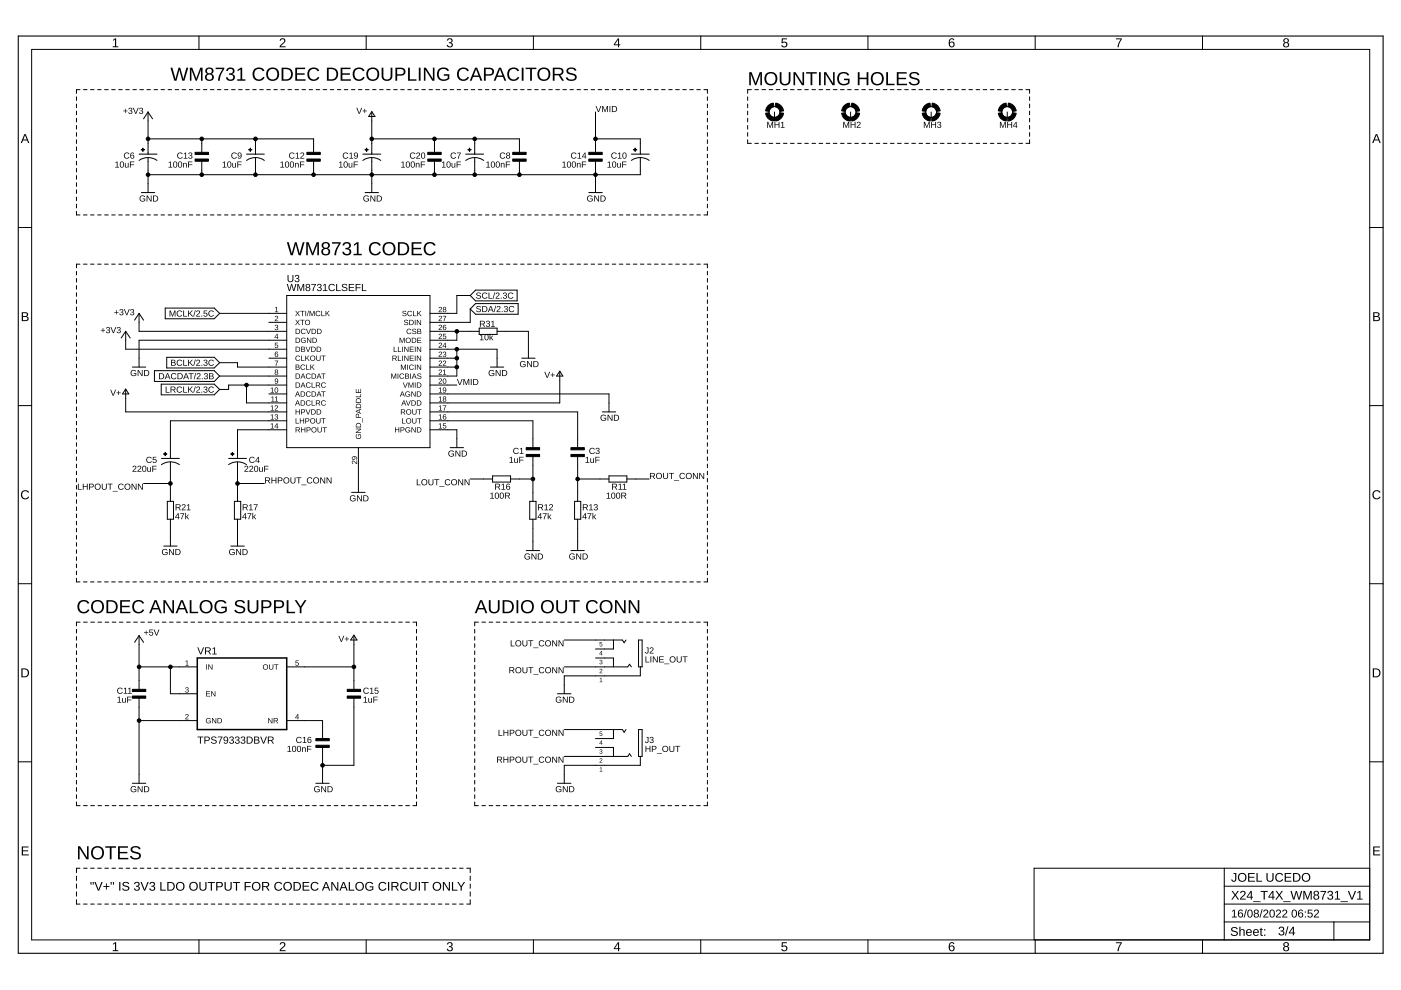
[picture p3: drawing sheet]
<svg xmlns="http://www.w3.org/2000/svg" width="297mm" height="210mm" viewBox="0 0 297 210" stroke-linecap="round" stroke-linejoin="round" font-family="sans-serif">
<g fill="none" stroke="#000" stroke-width=".21">
<path d="M6.7 10.5h283.7v188.8h-283.7zM17 19h-.8v.8M17.7 19h.8M19.2 19h.7M20.7 19h.7M22.2 19h.7M23.7 19h.7M25.2 19h.7M26.7 19h.7M28.2 19h.7M29.7 19h.7M31.2 19h.7"/>
<path d="M32.7 19h.7M34.1 19h.8M35.6 19h.8M37.1 19h.8M38.6 19h.8M40.1 19h.8M41.6 19h.8M42.2 7.6v2.9M43.1 19h.8M44.6 19h.8M46.1 19h.7M47.6 19h.7"/>
<path d="M49.1 19h.7M50.6 19h.7M52.1 19h.7M53.6 19h.7M55.1 19h.7M56.6 19h.7M58.1 19h.7M59.6 19h.7M61 19h.8M62.5 19h.8M64 19h.8M65.5 19h.8"/>
<path d="M67 19h.8M68.5 19h.8M70 19h.8M71.5 19h.8M73 19h.7M74.5 19h.7M76 19h.8M77.5 19h.7M77.6 7.6v2.9M79 19h.7M80.5 19h.7M82 19h.7"/>
<path d="M83.5 19h.7M85 19h.7M86.5 19h.7M87.9 19h.8M89.5 19h.7M91 19h.7M92.4 19h.8M93.9 19h.8M95.4 19h.8M96.9 19h.8M98.4 19h.8M99.9 19h.8"/>
<path d="M101.4 19h.8M102.9 19h.8M104.4 19h.7M105.9 19h.7M107.4 19h.7M108.9 19h.7M110.4 19h.7M111.9 19h.7M113.1 7.6v2.9M113.4 19h.7M114.9 19h.7M116.4 19h.7"/>
<path d="M117.9 19h.7M119.3 19h.8M120.8 19h.8M122.3 19h.8M123.8 19h.8M125.3 19h.8M126.8 19h.8M128.3 19h.8M129.8 19h.8M131.3 19h.8M132.8 19h.7M134.3 19h.7"/>
<path d="M135.8 19h.7M137.3 19h.7M138.8 19h.7M140.3 19h.7M141.8 19h.7M143.3 19h.7M144.8 19h.7M146.2 19h.8M147.7 19h.8M148.6 7.6v2.9M149.2 19h.8v.8M159.3 19h-.8v.8"/>
<path d="M160 19h.8M161.5 19h.8M163.1 19h.7M164.6 19h.8M166.1 19h.8M167.6 19h.8M169.1 19h.8M170.6 19h.8M172.1 19h.8M173.7 19h.7M175.2 19h.7M176.7 19h.7"/>
<path d="M178.2 19h.8M179.7 19h.8M181.2 19h.8M182.7 19h.8M184 7.6v2.9M184.3 19h.7M185.8 19h.7M187.3 19h.7M188.8 19h.7M190.3 19h.8M191.8 19h.8M193.3 19h.8"/>
<path d="M194.8 19h.8M196.3 19h.8M197.9 19h.7M199.4 19h.8M200.9 19h.8M202.4 19h.8M203.9 19h.8M205.4 19h.8M206.9 19h.8M208.4 19h.8M210 19h.7M211.5 19h.7"/>
<path d="M213 19h.8M214.5 19h.8M216 19h.8M217.5 19h.8v.8M219.5 7.6v2.9M255 7.6v2.9M16.2 20.5v.8M16.2 22.1v.7M16.2 23.6v.7M16.2 25.1v.8M16.2 26.6v.8M16.2 28.1v.8"/>
<path d="M16.2 29.6v.8M16.2 31.2v.7M16.2 32.7v.7M16.2 34.2v.8M16.2 35.7v.8M16.2 37.2v.8M16.2 38.7v.8M29.5 34a3.3 3.3 0 0 1 3.8 0M29.5 32.7h3.8M31.4 23.7v9M31.4 33.4v7.4M31.4 29.4h35.1v2.9"/>
<path d="M31.4 23.7l.9 1.5M31.4 23.7l-1 1.5M42.8 29.4v2.9M42.8 34.2v2.8M52.3 34a3.2 3.2 0 0 1 3.7 0M52.3 32.7h3.7M54.2 29.4v3.3M54.2 33.4v3.6M66.5 34.2v2.8M76.9 34a3.3 3.3 0 0 1 3.8 0M76.9 32.7h3.8M78.8 23.7v9"/>
<path d="M78.8 33.4v7.4M78.8 23.7l.7 1h-1.3zM78.8 29.4h31.3v2.9M92.1 29.4v2.9M92.1 34.2v2.8M98.7 34a3.3 3.3 0 0 1 3.9 0M98.7 32.7h3.9M100.6 29.4v3.3M100.6 33.4v3.6M110.1 34.2v2.8M126.3 29.4h9.5v3.3M126.3 23.7v8.6"/>
<path d="M126.3 34.2v6.6M133.9 34a3.2 3.2 0 0 1 3.7 0M133.9 32.7h3.7M135.8 33.4v3.6h-104.4M150 20.5v.8M150 22.1v.7M150 23.6v.7M150 25.1v.8M150 26.6v.8M150 28.1v.8M150 29.6v.8M150 31.2v.7"/>
<path d="M150 32.7v.7M150 34.2v.8M150 35.7v.8M150 37.2v.8M150 38.7v.8M158.5 29.6v.8h.8M158.5 20.5v.8M158.5 22.1v.7M158.5 23.6v.7M158.5 25.1v.7M158.5 26.6v.8M158.5 28.1v.8"/>
<path d="M160 30.4h.8M161.5 30.4h.8M163.1 30.4h.7M164.2 23.7v2M164.6 30.4h.8M166.1 30.4h.8M167.6 30.4h.8M169.1 30.4h.8M170.6 30.4h.8M172.1 30.4h.8M173.7 30.4h.7M175.2 30.4h.7"/>
<path d="M176.7 30.4h.7M178.2 30.4h.8M179.7 30.4h.8M180.3 23.7v2M181.2 30.4h.8M182.7 30.4h.8M184.3 30.4h.7M185.8 30.4h.7M187.3 30.4h.7M188.8 30.4h.7M190.3 30.4h.8M191.8 30.4h.8"/>
<path d="M193.3 30.4h.8M194.8 30.4h.8M196.3 30.4h.8M197.4 23.7v2M197.9 30.4h.7M199.4 30.4h.8M200.9 30.4h.8M202.4 30.4h.8M203.9 30.4h.8M205.4 30.4h.8M206.9 30.4h.8M208.4 30.4h.8"/>
<path d="M210 30.4h.7M211.5 30.4h.7M213 30.4h.8M213.6 23.7v2M214.5 30.4h.8M216 30.4h.8M218.3 20.5v.8M218.3 22.1v.7M218.3 23.6v.7M218.3 25.1v.7M218.3 26.6v.8M218.3 28.1v.8"/>
<path d="M218.3 29.6v.8h-.8M3.9 48.2h2.8M16.2 44.8v.8h.8M16.2 40.3v.7M16.2 41.8v.7M16.2 43.3v.8M16.2 57.5v.8M16.2 59v.8M17 56h-.8v.8M17.7 45.6h.8M17.7 56h.8M19.2 45.6h.7"/>
<path d="M19.2 56h.7M20.7 45.6h.7M20.7 56h.7M22.2 45.6h.7M22.2 56h.7M23.7 45.6h.7M23.7 56h.7M25.2 45.6h.7M25.2 56h.7M26.7 45.6h.7M26.7 56h.7M28.2 45.6h.7"/>
<path d="M28.2 56h.7M29.7 45.6h.7M29.7 56h.7M30 40.8h2.8M31.2 45.6h.7M31.2 56h.7M32.7 45.6h.7M32.7 56h.7M34.1 45.6h.8M34.1 56h.8M35.6 45.6h.8M35.6 56h.8"/>
<path d="M37.1 45.6h.8M37.1 56h.8M38.6 45.6h.8M38.6 56h.8M40.1 45.6h.8M40.1 56h.8M41.6 45.6h.8M41.6 56h.8M43.1 45.6h.8M43.1 56h.8M44.6 45.6h.8M44.6 56h.8"/>
<path d="M46.1 45.6h.7M46.1 56h.7M47.6 45.6h.7M47.6 56h.7M49.1 45.6h.7M49.1 56h.7M50.6 45.6h.7M50.6 56h.7M52.1 45.6h.7M52.1 56h.7M53.6 45.6h.7M53.6 56h.7"/>
<path d="M55.1 45.6h.7M55.1 56h.7M56.6 45.6h.7M56.6 56h.7M58.1 45.6h.7M58.1 56h.7M59.6 45.6h.7M59.6 56h.7M61 45.6h.8M61 56h.8M62.5 45.6h.8M62.5 56h.8"/>
<path d="M64 45.6h.8M64 56h.8M65.5 45.6h.8M65.5 56h.8M67 45.6h.8M67 56h.8M68.5 45.6h.8M68.5 56h.8M70 45.6h.8M70 56h.8M71.5 45.6h.8M71.5 56h.8"/>
<path d="M73 45.6h.7M73 56h.7M74.5 45.6h.7M74.5 56h.7M76 45.6h.8M76 56h.8M77.4 40.8h2.8M77.5 45.6h.7M77.5 56h.7M79 45.6h.7M79 56h.7M80.5 45.6h.7"/>
<path d="M80.5 56h.7M82 45.6h.7M82 56h.7M83.5 45.6h.7M83.5 56h.7M85 45.6h.7M85 56h.7M86.5 45.6h.7M86.5 56h.7M87.9 45.6h.8M87.9 56h.8M89.5 45.6h.7"/>
<path d="M89.5 56h.7M91 45.6h.7M91 56h.7M92.4 45.6h.8M92.4 56h.8M93.9 45.6h.8M93.9 56h.8M95.4 45.6h.8M95.4 56h.8M96.9 45.6h.8M96.9 56h.8M98.4 45.6h.8"/>
<path d="M98.4 56h.8M99.9 45.6h.8M99.9 56h.8M101.4 45.6h.8M101.4 56h.8M102.9 45.6h.8M102.9 56h.8M104.4 45.6h.7M104.4 56h.7M105.9 45.6h.7M105.9 56h.7M107.4 45.6h.7"/>
<path d="M107.4 56h.7M108.9 45.6h.7M108.9 56h.7M110.4 45.6h.7M110.4 56h.7M111.9 45.6h.7M111.9 56h.7M113.4 45.6h.7M113.4 56h.7M114.9 45.6h.7M114.9 56h.7M116.4 45.6h.7"/>
<path d="M116.4 56h.7M117.9 45.6h.7M117.9 56h.7M119.3 45.6h.8M119.3 56h.8M120.8 45.6h.8M120.8 56h.8M122.3 45.6h.8M122.3 56h.8M123.8 45.6h.8M123.8 56h.8M124.8 40.8h2.9"/>
<path d="M125.3 45.6h.8M125.3 56h.8M126.8 45.6h.8M126.8 56h.8M128.3 45.6h.8M128.3 56h.8M129.8 45.6h.8M129.8 56h.8M131.3 45.6h.8M131.3 56h.8M132.8 45.6h.7M132.8 56h.7"/>
<path d="M134.3 45.6h.7M134.3 56h.7M135.8 45.6h.7M135.8 56h.7M137.3 45.6h.7M137.3 56h.7M138.8 45.6h.7M138.8 56h.7M140.3 45.6h.7M140.3 56h.7M141.8 45.6h.7M141.8 56h.7"/>
<path d="M143.3 45.6h.7M143.3 56h.7M144.8 45.6h.7M144.8 56h.7M146.2 45.6h.8M146.2 56h.8M147.7 45.6h.8M147.7 56h.8M149.2 56h.8v.8M150 40.3v.7M150 41.8v.7M150 43.3v.8"/>
<path d="M150 44.8v.8h-.8M150 57.5v.8M150 59v.8M290.4 48.2h2.8M16.2 60.6v.7M16.2 62.1v.7M16.2 63.6v.7M16.2 65.1v.8M16.2 66.6v.8M16.2 68.1v.8M16.2 69.6v.8M16.2 71.1v.8"/>
<path d="M16.2 72.7v.7M16.2 74.2v.8M16.2 75.7v.8M16.2 77.2v.8M16.2 78.7v.8M26.6 70.3v3.7h34.2M26.6 70.3l1 1.4M26.6 70.3l-.9 1.4M28.1 77.8h2.8M29.5 66.4v3.9h31.3M29.5 66.4l.9 1.5M29.5 66.4l-1 1.5"/>
<path d="M32.7 78.6h12.7l1.2 1.1-1.2 1.2h-12.7zM35 65.3h10.4l1.2 1.1-1.2 1.2h-10.4zM35.3 75.8h10.1l1.2 1.1-1.2 1.1h-10.1zM46.6 66.4h14.2M46.6 76.9h3.8v.9h10.4M46.6 79.7h14.2M57 68.3h3.8M57 75.9h3.8M60.8 72.1h-31.3v5.7M60.8 62.7h30.4v32.2h-30.4zM91.2 70.3h10.4M91.2 74h14.2v3.8"/>
<path d="M91.2 75.9h5.7M91.2 77.8h5.7M96.9 70.3v1.8h-5.7M96.9 74v5.7h-5.7M99.7 65.5v2.8h-8.5M99.7 62.7h-2.8v3.7h-5.7M100.8 61.5h8.8v2.3h-8.8l-1.1-1.1zM100.8 64.4h9.1v2.2h-9.1l-1.1-1.1zM101.6 69.6h3.8v1.3h-3.8zM104 77.8h2.8M105.4 70.3h6.6v5.6M110.6 75.9h2.9"/>
<path d="M118.7 78.7l.6 1h-1.3zM118.7 78.8v6.6h-27.5M150 60.6v.7M150 62.1v.7M150 63.6v.7M150 65.1v.8M150 66.6v.8M150 68.1v.8M150 69.6v.8M150 71.1v.8M150 72.7v.7M150 74.2v.8"/>
<path d="M150 75.7v.8M150 77.2v.8M150 78.7v.8M3.9 86h2.8M16.2 80.2v.8M16.2 81.7v.8M16.2 83.2v.8M16.2 84.8v.7M16.2 86.3v.8M16.2 87.8v.8M16.2 89.3v.8M16.2 90.8v.8"/>
<path d="M16.2 92.4v.7M16.2 93.9v.7M16.2 95.4v.7M16.2 96.9v.7M16.2 98.4v.8M16.2 99.9v.8M26.6 82.5l.7 1h-1.3zM26.6 82.6v4.7h34.2M34.2 81.4h11.2l1.2 1.2-1.2 1.1h-11.2zM34.2 98.5a3.4 3.4 0 0 1 3.8 0M34.2 97.2h3.8M36.1 98v8.3"/>
<path d="M48.5 98.5a3.3 3.3 0 0 1 3.8 0M48.5 97.2h3.8M50.4 98v8.3M52.3 81.6v3.8h8.5M57 83.5h3.8M60.8 81.6h-12.3v1h-1.9M60.8 89.2h-24.7v8M60.8 91.1h-10.4v6.1M76 94.9v9.5M91.2 81.6h5.7M91.2 83.5h37.9v3.8M91.2 87.3h31.3v7.6"/>
<path d="M91.2 89.2h21.8v5.7M91.2 91.1h5.7v3.8M95.4 94.9h2.9M113 96.8v9.5M122.5 96.8v9.5M127.7 87.3h2.8M150 80.2v.8M150 81.7v.8M150 83.2v.8M150 84.8v.7M150 86.3v.8M150 87.8v.8"/>
<path d="M150 89.3v.8M150 90.8v.8M150 92.4v.7M150 93.9v.7M150 95.4v.7M150 96.9v.7M150 98.4v.8M150 99.9v.8M290.4 86h2.8M16.2 101.4v.8M16.2 102.9v.8M16.2 104.5v.7"/>
<path d="M16.2 106v.7M16.2 107.5v.7M16.2 109v.7M16.2 110.5v.8M16.2 112v.8M16.2 113.5v.8M16.2 115v.8M16.2 116.6v.7M16.2 118.1v.7M16.2 119.6v.8M30.4 102.5h5.7M34.7 115.8h2.8"/>
<path d="M35.5 106.3h1.3v3.8h-1.3zM36.1 110.1v5.7M48.9 115.8h2.9M49.7 106.3h1.3v3.8h-1.3zM50.4 110.1v5.7M50.4 102.5h5.6M74.5 104.4h2.9M99.7 101.6h4.7M104.4 100.9h3.8v1.3h-3.8zM108.2 101.6h4.8M111.6 116.7h2.8M112.3 106.3h1.3v3.8h-1.3z"/>
<path d="M113 110.1v6.6M121.1 116.7h2.8M121.8 106.3h1.3v3.8h-1.3zM122.5 110.1v6.6M122.5 101.6h6.6M129.1 100.9h3.8v1.3h-3.8zM132.9 101.6h4.7M150 101.4v.8M150 102.9v.8M150 104.5v.7M150 106v.7M150 107.5v.7"/>
<path d="M150 109v.7M150 110.5v.8M150 112v.8M150 113.5v.8M150 115v.8M150 116.6v.7M150 118.1v.7M150 119.6v.8M3.9 123.8h2.8M16.2 121.1v.8M16.2 122.6v.8h.8M16.2 133.4v.8"/>
<path d="M16.2 135v.7M16.2 136.5v.8M16.2 138v.8M16.2 139.5v.8M17 131.9h-.8v.8M17.7 123.4h.8M17.7 131.9h.8M19.2 123.4h.7M19.2 131.9h.8M20.7 123.4h.7M20.8 131.9h.7M22.2 123.4h.7"/>
<path d="M22.3 131.9h.8M23.7 123.4h.7M23.8 131.9h.8M25.2 123.4h.7M25.3 131.9h.8M26.7 123.4h.7M26.8 131.9h.8M28.2 123.4h.7M28.3 131.9h.8M29.5 134.8v11.4M29.5 134.8l.9 1.4M29.5 134.8l-1 1.4"/>
<path d="M29.7 123.4h.7M29.9 131.9h.7M31.2 123.4h.7M31.4 131.9h.8M32.7 123.4h.7M32.9 131.9h.8M34.1 123.4h.8M34.4 131.9h.8M35.6 123.4h.8M35.9 131.9h.8M37.1 123.4h.8M37.5 131.9h.7"/>
<path d="M38.6 123.4h.8M39 131.9h.8M40.1 123.4h.8M40.5 131.9h.8M41.6 123.4h.8M42 131.9h.8M43.1 123.4h.8M43.5 131.9h.8M44.6 123.4h.8M45 131.9h.8M46.1 123.4h.7M46.6 131.9h.7"/>
<path d="M47.6 123.4h.7M48.1 131.9h.8M49.1 123.4h.7M49.6 131.9h.8M50.6 123.4h.7M51.1 131.9h.8M52.1 123.4h.7M52.6 131.9h.8M53.6 123.4h.7M54.1 131.9h.8M55.1 123.4h.7M55.7 131.9h.8"/>
<path d="M56.6 123.4h.7M57.2 131.9h.8M58.1 123.4h.7M58.7 131.9h.8M59.6 123.4h.7M60.2 131.9h.8M61 123.4h.8M61.7 131.9h.8M62.5 123.4h.8M63.3 131.9h.7M64 123.4h.8M64.8 131.9h.8"/>
<path d="M65.5 123.4h.8M66.3 131.9h.8M67 123.4h.8M67.8 131.9h.8M68.5 123.4h.8M69.3 131.9h.8M70 123.4h.8M70.8 131.9h.8M71.5 123.4h.8M72.4 131.9h.7M73 123.4h.7M73.9 131.9h.8"/>
<path d="M74.5 123.4h.7M75 134.8v11.4M75 134.7l.7 1h-1.3zM75.4 131.9h.8M76 123.4h.8M76.9 131.9h.8M77.5 123.4h.7M78.4 131.9h.8M79 123.4h.7M79.9 131.9h.8M80.5 123.4h.7M81.5 131.9h.8"/>
<path d="M82 123.4h.7M83 131.9h.8M83.5 123.4h.7M84.5 131.9h.8M85 123.4h.7M86 131.9h.8M86.5 123.4h.7M87.5 131.9h.8v.8M87.9 123.4h.8M88.3 133.4v.8M88.3 135v.7M88.3 136.5v.8"/>
<path d="M88.3 138v.8M88.3 139.5v.8M89.5 123.4h.7M91 123.4h.7M92.4 123.4h.8M93.9 123.4h.8M95.4 123.4h.8M96.9 123.4h.8M98.4 123.4h.8M99.9 123.4h.8M100.6 133.4v.8M100.6 135v.7"/>
<path d="M100.6 136.5v.8M100.6 138v.8M100.6 139.5v.8M101.4 123.4h.8M101.4 131.9h-.8v.8M102.2 131.9h.7M102.9 123.4h.8M103.7 131.9h.8M104.4 123.4h.7M105.2 131.9h.8M105.9 123.4h.7M106.7 131.9h.8"/>
<path d="M107.4 123.4h.7M108.2 131.9h.8M108.9 123.4h.7M109.7 131.9h.8M110.4 123.4h.7M111.3 131.9h.7M111.9 123.4h.7M112.8 131.9h.8M113.4 123.4h.7M114.3 131.9h.8M114.9 123.4h.7M115.8 131.9h.8"/>
<path d="M116.4 123.4h.7M117.3 131.9h.8M117.9 123.4h.7M118.9 131.9h.7M119.3 123.4h.8M119.6 135.7h12.4l.3 .6 .4-.6M120.4 131.9h.8M120.8 123.4h.8M121.9 131.9h.8M122.3 123.4h.8M123.4 131.9h.8M123.8 123.4h.8"/>
<path d="M124.9 131.9h.8M125.3 123.4h.8M126.3 139.5h3.8v1.9M126.4 131.9h.8M126.8 123.4h.8M128 131.9h.7M128.3 123.4h.8M129.5 131.9h.8M129.8 123.4h.8M130.1 135.7v1.9h-3.8M131 131.9h.8M131.3 123.4h.8"/>
<path d="M132.5 131.9h.8M132.8 123.4h.7M134 131.9h.8M134.3 123.4h.7M135.4 135.7h.7v5.7h-.7zM135.6 131.9h.7M135.8 123.4h.7M137.1 131.9h.7M137.3 123.4h.7M138.6 131.9h.8M138.8 123.4h.7M140.1 131.9h.8"/>
<path d="M140.3 123.4h.7M141.6 131.9h.8M141.8 123.4h.7M143.2 131.9h.7M143.3 123.4h.7M144.7 131.9h.7M144.8 123.4h.7M146.2 131.9h.8M146.2 123.4h.8M147.7 131.9h.8M147.7 123.4h.8M149.2 131.9h.8v.8"/>
<path d="M150 121.1v.8M150 122.6v.8h-.8M150 133.4v.8M150 135v.7M150 136.5v.8M150 138v.8M150 139.5v.8M290.4 123.8h2.8M16.2 141.1v.7M16.2 142.6v.8M16.2 144.1v.8M16.2 145.6v.8"/>
<path d="M16.2 147.2v.7M16.2 148.7v.8M16.2 150.2v.8M16.2 151.7v.8M16.2 153.3v.7M16.2 154.8v.8M16.2 156.3v.8M16.2 157.8v.8M16.2 159.4v.7M29.5 148v18.1M29.5 141.4h12.3M29.5 152.8h12.3"/>
<path d="M36.1 141.4v5.7h5.7M60.8 152.8h7.6v3.8M60.8 141.4h14.2M68.4 158.5v7.6M75 148v14.3h-6.6M88.3 141.1v.7M88.3 142.6v.8M88.3 144.1v.8M88.3 145.6v.8M88.3 147.2v.7M88.3 148.7v.8M88.3 150.2v.8"/>
<path d="M88.3 151.7v.8M88.3 153.3v.7M88.3 154.8v.8M88.3 156.3v.8M88.3 157.8v.8M88.3 159.4v.7M100.6 141.1v.7M100.6 142.6v.8M100.6 144.1v.8M100.6 145.6v.8M100.6 147.2v.7M100.6 148.7v.8"/>
<path d="M100.6 150.2v.8M100.6 151.7v.8M100.6 153.3v.7M100.6 154.8v.8M100.6 156.3v.8M100.6 157.8v.8M100.6 159.4v.7M118.2 147.1h2.9M119.6 141.4h13.5l.4-.6 .4 .6M119.6 154.7h12.4l.3 .6 .4-.6M126.3 158.5h3.8v1.9M130.1 154.7v1.9h-3.8"/>
<path d="M135.4 154.7h.7v5.7h-.7zM135.8 141.4v1.9h-16.2v3.8M150 141.1v.7M150 142.6v.8M150 144.1v.8M150 145.6v.8M150 147.2v.7M150 148.7v.8M150 150.2v.8M150 151.7v.8M150 153.3v.7M150 154.8v.8"/>
<path d="M150 156.3v.8M150 157.8v.8M150 159.4v.7M3.9 161.5h2.8M16.2 160.9v.8M16.2 162.4v.8M16.2 163.9v.8M16.2 165.5v.7M16.2 167v.8M16.2 168.5v.8M16.2 170v.8h.8M17.7 170.8h.8"/>
<path d="M19.2 170.8h.8M20.8 170.8h.7M22.3 170.8h.8M23.8 170.8h.8M25.3 170.8h.8M26.8 170.8h.8M28.1 166.1h2.8M28.3 170.8h.8M29.9 170.8h.7M31.4 170.8h.8M32.9 170.8h.8M34.4 170.8h.8"/>
<path d="M35.9 170.8h.8M37.5 170.8h.7M39 170.8h.8M40.5 170.8h.8M42 170.8h.8M43.5 170.8h.8M45 170.8h.8M46.6 170.8h.7M48.1 170.8h.8M49.6 170.8h.8M51.1 170.8h.8M52.6 170.8h.8"/>
<path d="M54.1 170.8h.8M55.7 170.8h.8M57.2 170.8h.8M58.7 170.8h.8M60.2 170.8h.8M61.7 170.8h.8M63.3 170.8h.7M64.8 170.8h.8M66.3 170.8h.8M67 166.1h2.8M67.8 170.8h.8M69.3 170.8h.8"/>
<path d="M70.8 170.8h.8M72.4 170.8h.7M73.9 170.8h.8M75.4 170.8h.8M76.9 170.8h.8M78.4 170.8h.8M79.9 170.8h.8M81.5 170.8h.8M83 170.8h.8M84.5 170.8h.8M86 170.8h.8M88.3 160.9v.8"/>
<path d="M88.3 162.4v.8M88.3 163.9v.8M88.3 165.5v.7M88.3 167v.8M88.3 168.5v.8M88.3 170v.8h-.8M100.6 170v.8h.8M100.6 160.9v.8M100.6 162.4v.8M100.6 163.9v.8M100.6 165.5v.7M100.6 167v.8"/>
<path d="M100.6 168.5v.8M102.2 170.8h.7M103.7 170.8h.8M105.2 170.8h.8M106.7 170.8h.8M108.2 170.8h.8M109.7 170.8h.8M111.3 170.8h.7M112.8 170.8h.8M114.3 170.8h.8M115.8 170.8h.8M117.3 170.8h.8"/>
<path d="M118.2 166.1h2.9M118.9 170.8h.7M119.6 160.4h13.5l.4-.6 .4 .6M120.4 170.8h.8M121.9 170.8h.8M123.4 170.8h.8M124.9 170.8h.8M126.4 170.8h.8M128 170.8h.7M129.5 170.8h.8M131 170.8h.8M132.5 170.8h.8"/>
<path d="M134 170.8h.8M135.6 170.8h.7M135.8 160.4v1.9h-16.2v3.8M137.1 170.8h.7M138.6 170.8h.8M140.1 170.8h.8M141.6 170.8h.8M143.2 170.8h.7M144.7 170.8h.7M146.2 170.8h.8M147.7 170.8h.8M150 160.9v.8"/>
<path d="M150 162.4v.8M150 163.9v.8M150 165.5v.7M150 167v.8M150 168.5v.8M150 170v.8h-.8M290.4 161.5h2.8M16.2 185.8v.9M16.2 187.4v.9M16.2 189.1v.9M16.2 190.8v.9h.8M17 184.1h-.8v.9"/>
<path d="M17.7 191.7h.8M17.7 184.1h.8M19.2 191.7h.8M19.2 184.1h.8M20.7 191.7h.8M20.7 184.1h.8M22.2 191.7h.8M22.2 184.1h.8M23.7 191.7h.8M23.7 184.1h.8M25.2 191.7h.8M25.2 184.1h.8"/>
<path d="M26.7 191.7h.8M26.7 184.1h.8M28.2 191.7h.8M28.2 184.1h.8M29.7 191.7h.8M29.7 184.1h.8M31.2 191.7h.8M31.2 184.1h.8M32.7 191.7h.8M32.7 184.1h.8M34.3 191.7h.7M34.3 184.1h.7"/>
<path d="M35.8 191.7h.7M35.8 184.1h.7M37.3 191.7h.7M37.3 184.1h.7M38.8 191.7h.7M38.8 184.1h.7M40.3 191.7h.7M40.3 184.1h.7M41.8 191.7h.7M41.8 184.1h.7M42.2 199.3v2.8M43.3 191.7h.7"/>
<path d="M43.3 184.1h.7M44.8 191.7h.8M44.8 184.1h.8M46.3 191.7h.8M46.3 184.1h.8M47.8 191.7h.8M47.8 184.1h.8M49.3 191.7h.8M49.3 184.1h.8M50.8 191.7h.8M50.8 184.1h.8M52.3 191.7h.8"/>
<path d="M52.3 184.1h.8M53.8 191.7h.8M53.8 184.1h.8M55.3 191.7h.8M55.3 184.1h.8M56.8 191.7h.8M56.8 184.1h.8M58.3 191.7h.8M58.3 184.1h.8M59.8 191.7h.8M59.8 184.1h.8M61.3 191.7h.8"/>
<path d="M61.3 184.1h.8M62.8 191.7h.8M62.8 184.1h.8M64.3 191.7h.8M64.3 184.1h.8M65.8 191.7h.8M65.8 184.1h.8M67.4 191.7h.7M67.4 184.1h.7M68.9 191.7h.7M68.9 184.1h.7M70.4 191.7h.7"/>
<path d="M70.4 184.1h.7M71.9 191.7h.7M71.9 184.1h.7M73.4 191.7h.7M73.4 184.1h.7M74.9 191.7h.7M74.9 184.1h.7M76.4 191.7h.7M76.4 184.1h.7M77.6 199.3v2.8M77.9 191.7h.7M77.9 184.1h.7"/>
<path d="M79.4 191.7h.7M79.4 184.1h.7M80.9 191.7h.7M80.9 184.1h.7M82.4 191.7h.8M82.4 184.1h.8M83.9 191.7h.8M83.9 184.1h.8M85.4 191.7h.8M85.4 184.1h.8M86.9 191.7h.8M86.9 184.1h.8"/>
<path d="M88.4 191.7h.8M88.4 184.1h.8M89.9 191.7h.8M89.9 184.1h.8M91.4 191.7h.8M91.4 184.1h.8M92.9 191.7h.8M92.9 184.1h.8M94.4 191.7h.8M94.4 184.1h.8M95.9 191.7h.8M95.9 184.1h.8"/>
<path d="M97.4 191.7h.8M97.4 184.1h.8M99 184.1h.7v.9M99.7 185.8v.9M99.7 187.4v.9M99.7 189.1v.9M99.7 190.8v.9h-.7M113.1 199.3v2.8M148.6 199.3v2.8M184 199.3v2.8M219.5 199.3v2.8M255 199.3v2.8"/>
<path d="M259.6 191.7h30.8M259.6 195.5h30.8M259.6 184.1v15.2M259.6 187.9h30.8M282.8 195.5v3.8M290.4 184.1h-71.2v15.2"/>
<circle cx="164.2" cy="23.7" r="1.14"/>
<circle cx="180.3" cy="23.7" r="1.14"/>
<circle cx="197.4" cy="23.7" r="1.14"/>
<circle cx="213.6" cy="23.7" r="1.14"/>
</g>
<g fill="#000">
<path d="M24 8.4l.6-.3v1.7h.5v.2h-1.2v-.2h.5v-1.4l-.4 .3zM59.5 8.2a.61 .61 0 0 1 .9 .2 .61 .61 0 0 1-.3 .9l-.5 .5h.9v.2h-1.2l.1-.3 .5-.5a.41 .41 0 0 0 .4-.6 .41 .41 0 0 0-.7-.1l-.1 .1h-.2zM94.9 8.2a.54 .54 0 0 1 .9 0 .54 .54 0 0 1-.2 .9 .55 .55 0 0 1 .3 .8 .55 .55 0 0 1-.9 .1l-.3-.5h.3a.39 .39 0 0 0 .5 .4 .39 .39 0 0 0 .1-.6l-.4-.1v-.2a.37 .37 0 0 0 .5-.2 .37 .37 0 0 0-.3-.5 .37 .37 0 0 0-.4 .3h-.3zM165.8 8.1h1v.2h-.8l-.1 .6a.65 .65 0 0 1 1 .3 .65 .65 0 0 1-.4 .9 .65 .65 0 0 1-.9-.5h.3a.42 .42 0 0 0 .6 .2 .42 .42 0 0 0 .1-.7 .42 .42 0 0 0-.7 .1h-.2zM236.6 8.1h1.2l-.5 1.3-.1 .6h-.3l.1-.5 .6-1.2h-1zM58.4 67a.38 .38 0 0 1 .5 .2 .38 .38 0 0 1-.3 .5l-.2 .3h.6v.1h-.8l.6-.7a.21 .21 0 0 0-.1-.3 .21 .21 0 0 0-.3 .2h-.1zM58.3 65.3l.4-.2v1h.3v.1h-.7v-.1h.3v-.9l-.3 .2zM58.2 76.5h.8l-.4 1.1h-.1v-.3l.3-.7h-.6zM58.4 68.9a.32 .32 0 0 1 .5 0 .32 .32 0 0 1-.2 .5 .3 .3 0 0 1 .3 .4 .3 .3 0 0 1-.4 .2l-.4-.3 .4 .2a.21 .21 0 0 0 .2-.2 .21 .21 0 0 0-.2-.2l-.1-.1a.22 .22 0 0 0 .3-.1 .22 .22 0 0 0-.1-.3 .22 .22 0 0 0-.3 .2l-.2-.1zM58.3 72.7h.6v.1h-.5v.3a.38 .38 0 0 1 .5 .2 .38 .38 0 0 1-.2 .5 .38 .38 0 0 1-.5-.3l.4 .2a.25 .25 0 0 0 .2-.4 .25 .25 0 0 0-.4 0h-.1zM4.7 104.2a.95 .95 0 0 1 1.5 .2l-.3 .1a.73 .73 0 0 0-1.1-.1 .73 .73 0 0 0 .2 1.2h.2a.65 .65 0 0 0 .8-.3l.2 .1a.97 .97 0 0 1-1.5 .3 .97 .97 0 0 1 0-1.5zM291.2 104.2a.95 .95 0 0 1 1.5 .2l-.2 .1a.73 .73 0 0 0-1.2-.1 .73 .73 0 0 0 .3 1.2h.1a.65 .65 0 0 0 .8-.3l.2 .1a.97 .97 0 0 1-1.4 .3 .97 .97 0 0 1-.1-1.5z"/>
<path d="M127.2 136.1h.5l-.4 .1-.1 .3a.31 .31 0 0 1 .5 .2 .31 .31 0 0 1-.2 .4 .31 .31 0 0 1-.4-.3l.3 .2a.24 .24 0 0 0 .1-.4 .24 .24 0 0 0-.4 0zM39.4 151.5a.38 .38 0 0 1 .6 .1 .38 .38 0 0 1-.4 .6l-.2 .2h.6v.1h-.7l.5-.6a.21 .21 0 0 0-.1-.4 .21 .21 0 0 0-.3 .2h-.1zM39.3 140.2l.4-.2v1h.3v.1h-.7v-.1h.3v-.8l-.3 .1zM39.4 145.8a.32 .32 0 0 1 .5 0 .32 .32 0 0 1-.1 .5 .3 .3 0 0 1 .2 .3 .3 .3 0 0 1-.4 .2l-.3-.3 .3 .2a.21 .21 0 0 0 .3-.2 .21 .21 0 0 0-.3-.2l-.1-.1a.22 .22 0 0 0 .3-.1 .22 .22 0 0 0-.1-.3 .22 .22 0 0 0-.3 .2h-.1zM62.7 140h.6v.1h-.5v.4a.38 .38 0 0 1 .5 .2 .38 .38 0 0 1-.2 .5 .38 .38 0 0 1-.5-.3l.4 .1a.25 .25 0 0 0 .2-.3 .25 .25 0 0 0-.4-.1h-.2zM127.2 141.9a.33 .33 0 0 1 .5 .2 .33 .33 0 0 1-.3 .4l-.2 .1 .5 .1h-.6l.5-.6-.2-.2-.3 .1zM127.2 143.9l.3-.2v.8l.2 .1h-.6l.3-.1v-.7l-.2 .2zM127.2 140a.27 .27 0 0 1 .4 0 .27 .27 0 0 1-.1 .4 .25 .25 0 0 1 .2 .3 .25 .25 0 0 1-.3 .1l-.3-.2 .3 .2a.17 .17 0 0 0 .2-.2 .17 .17 0 0 0-.2-.2l-.1-.1a.18 .18 0 0 0 .3-.1 .18 .18 0 0 0-.2-.2 .18 .18 0 0 0-.2 .2l-.1-.1zM127.2 158.9a.27 .27 0 0 1 .4 0 .27 .27 0 0 1-.1 .4 .25 .25 0 0 1 .2 .3 .25 .25 0 0 1-.3 .2l-.3-.2 .3 .1a.17 .17 0 0 0 .2-.2 .17 .17 0 0 0-.2-.1l-.1-.1a.18 .18 0 0 0 .3-.1 .18 .18 0 0 0-.2-.2 .18 .18 0 0 0-.2 .1h-.1zM127.2 155.1h.5l-.4 .1-.1 .3a.31 .31 0 0 1 .5 .1 .31 .31 0 0 1-.2 .5 .31 .31 0 0 1-.4-.3l.3 .1a.24 .24 0 0 0 .1-.4 .24 .24 0 0 0-.4 .1zM127.2 160.8a.33 .33 0 0 1 .5 .3 .33 .33 0 0 1-.3 .4l-.2 .1 .5 .1h-.6l.5-.7-.2-.1-.3 .1zM127.2 162.8l.3-.1v.8l.2 .1h-.6l.3-.1v-.7l-.2 .1z"/>
<path d="M4.6 179.5h1.4v.2h-1.1v.6h1.1v.2h-1.1v.7h1.2v.2h-1.5zM236.6 199.8h1.2l-.5 1.2-.1 .7h-.3l.1-.5 .6-1.2h-1zM291.1 179.5h1.5v.2h-1.2v.6h1.1v.2h-1.1v.7h1.2v.2h-1.5zM24 200.1l.6-.3v1.7h.5v.2h-1.2v-.2h.5v-1.5l-.4 .3zM59.5 199.9a.61 .61 0 0 1 .9 .1 .61 .61 0 0 1-.3 .9l-.5 .6h.9v.2h-1.2l.1-.3 .5-.6a.41 .41 0 0 0 .4-.5 .41 .41 0 0 0-.7-.2l-.1 .2-.2-.1zM94.9 199.9a.54 .54 0 0 1 .9 0 .54 .54 0 0 1-.2 .8 .55 .55 0 0 1 .3 .8 .55 .55 0 0 1-.9 .1l-.3-.4h.3a.39 .39 0 0 0 .5 .3 .39 .39 0 0 0 .1-.6l-.4-.1v-.2a.37 .37 0 0 0 .5-.2 .37 .37 0 0 0-.3-.5 .37 .37 0 0 0-.4 .4l-.3-.1zM165.8 199.8h1v.2h-.8l-.1 .6a.65 .65 0 0 1 1 .3 .65 .65 0 0 1-.4 .9 .65 .65 0 0 1-.9-.6h.3a.42 .42 0 0 0 .6 .2 .42 .42 0 0 0 .1-.6 .42 .42 0 0 0-.7 0h-.2z"/>
<path d="M36.1 14.4h.4l.7 2.4 .7-2.4h.3l.7 2.4 .6-2.4h.4l-.8 2.7h-.4l-.7-2.3-.6 2.3h-.4zM40.3 14.4h.5l.8 2.3 .9-2.3h.4v2.7h-.3v-2.4l-.9 2.4h-.2l-.9-2.4v2.4h-.3zM43.8 14.5a.84 .84 0 0 1 1.1-.1 .84 .84 0 0 1 .2 1l-.3 .3a.81 .81 0 0 1 .5 1.1 .81 .81 0 0 1-1.2 .3 .75 .75 0 0 1-.7-.7 .75 .75 0 0 1 .6-.7 .67 .67 0 0 1-.2-1.2zM43.9 15a.51 .51 0 0 0 1 0 .51 .51 0 0 0-1 0zM43.8 16.3a.6 .6 0 0 0 1.2 0 .6 .6 0 0 0-1.2 0zM45.7 14.4h1.8v.2l-.7 1.5-.2 1h-.4a4.4 4.4 0 0 1 1-2.4h-1.5zM48.2 14.5a.84 .84 0 0 1 1.2-.1 .84 .84 0 0 1 .2 1.1l-.4 .2a.75 .75 0 0 1 .6 .9 .75 .75 0 0 1-.9 .6l-.5-.1-.3-.3-.2-.4h.4a.58 .58 0 0 0 .7 .5 .58 .58 0 0 0 .4-.8l-.3-.2h-.5v-.3a.54 .54 0 0 0 .7-.3 .54 .54 0 0 0-.3-.7 .54 .54 0 0 0-.7 .5l-.3-.1zM50.4 14.8l.6-.4h.4v2.4h.6v.3h-1.7v-.3h.7v-2.1l-.6 .4zM53.9 14.7a1.38 1.38 0 0 1 2.2 .3l-.4 .1a.99 .99 0 0 0-1.3-.4 .99 .99 0 0 0-.4 1.3 .96 .96 0 0 0 .8 .8 .96 .96 0 0 0 1-.5l.3 .1a1.41 1.41 0 0 1-2 .5 1.41 1.41 0 0 1-.4-2zM56.8 14.7a1.41 1.41 0 0 1 2.1 .1 1.41 1.41 0 0 1-.4 2.1 1.41 1.41 0 0 1-2-.6v-.9zM57.1 14.9a1.1 1.1 0 0 0-.1 1.6 1.1 1.1 0 0 0 1.5 .1 1.12 1.12 0 0 0 .2-1.5 1.12 1.12 0 0 0-1.4-.4zM59.7 14.4h.9a1.38 1.38 0 0 1 1.5 1.3 1.38 1.38 0 0 1-1.4 1.4h-1zM60.1 14.7v2.1h.6a1.08 1.08 0 0 0 1-1.1 1.08 1.08 0 0 0-1.1-1zM62.6 14.4h2.1v.3h-1.7v.8h1.6v.3h-1.6v1h1.8v.3h-2.2zM65.5 14.7a1.38 1.38 0 0 1 2.2 .3l-.4 .1a.99 .99 0 0 0-1.3-.4 .99 .99 0 0 0-.4 1.3 .96 .96 0 0 0 .8 .8 .96 .96 0 0 0 1-.5l.3 .1a1.41 1.41 0 0 1-2 .5 1.41 1.41 0 0 1-.3-2zM69.3 14.4h.9a1.38 1.38 0 0 1 1.5 1.3 1.38 1.38 0 0 1-1.4 1.4h-1zM69.7 14.7v2.1h.6a1.08 1.08 0 0 0 1-1.1 1.08 1.08 0 0 0-1.1-1zM72.2 14.4h2.1v.3h-1.7v.8h1.6v.3h-1.6v1h1.8v.3h-2.2zM75.1 14.7a1.38 1.38 0 0 1 2.2 .3l-.4 .1a.99 .99 0 0 0-1.3-.4 .99 .99 0 0 0-.4 1.3 .96 .96 0 0 0 .8 .8 .96 .96 0 0 0 1-.5l.3 .1a1.41 1.41 0 0 1-2 .5 1.41 1.41 0 0 1-.3-2zM78 14.7a1.41 1.41 0 0 1 2.1 .1 1.41 1.41 0 0 1-.4 2.1 1.41 1.41 0 0 1-2-.6v-.9zM78.3 14.9a1.1 1.1 0 0 0-.1 1.6 1.1 1.1 0 0 0 1.6 .1 1.12 1.12 0 0 0 .1-1.5 1.12 1.12 0 0 0-1.4-.4zM80.9 14.4h.4v1.7a.77 .77 0 0 0 .8 .8 .77 .77 0 0 0 .7-.8v-1.7h.4v1.7a1.15 1.15 0 0 1-1.1 1.1 1.15 1.15 0 0 1-1.2-1.1zM83.8 14.4a2.42 2.42 0 0 1 1.9 .2 .86 .86 0 0 1 .2 1 .86 .86 0 0 1-.9 .4h-.8v1.1h-.4zM84.2 14.7v1h.8a.55 .55 0 0 0 .6-.5 .55 .55 0 0 0-.6-.5zM86.5 14.4h.4v2.4h1.4v.3h-1.8zM88.8 14.4h.4v2.7h-.4zM89.9 14.4h.4l1.5 2.3v-2.3h.3v2.7h-.4l-1.5-2.3v2.3h-.3zM93 14.7a1.44 1.44 0 0 1 2.2 .3l-.3 .1a1.1 1.1 0 0 0-1.9 .4 1.1 1.1 0 0 0 1.4 1.3l.5-.3v-.5h-.8v-.3h1.2v1a1.51 1.51 0 0 1-2.2 .1 1.51 1.51 0 0 1-.1-2.1zM97.3 14.7a1.38 1.38 0 0 1 2.1 .3l-.3 .1a.99 .99 0 0 0-1.4-.4 .99 .99 0 0 0-.4 1.3 .96 .96 0 0 0 .8 .8 .96 .96 0 0 0 1-.5l.3 .1a1.41 1.41 0 0 1-2 .5 1.41 1.41 0 0 1-.3-2zM100.7 14.4h.5l1.1 2.7h-.4l-.3-.8h-1.3l-.3 .8h-.4zM100.9 14.6l-.5 1.4h1.1zM102.6 14.4a2.42 2.42 0 0 1 1.9 .2 .86 .86 0 0 1 .2 1 .86 .86 0 0 1-.9 .4h-.8v1.1h-.4zM103 14.7v1h.7a.55 .55 0 0 0 .7-.5 .55 .55 0 0 0-.7-.5zM105.8 14.4h.4l1.1 2.7h-.4l-.3-.8h-1.2l-.3 .8h-.4zM106 14.6l-.5 1.4h1zM107.9 14.7a1.38 1.38 0 0 1 2.2 .3l-.4 .1a.99 .99 0 0 0-1.3-.4 .99 .99 0 0 0-.4 1.3 .96 .96 0 0 0 .8 .8 .96 .96 0 0 0 1-.5l.3 .1a1.41 1.41 0 0 1-2 .5 1.41 1.41 0 0 1-.4-2zM110.6 14.4h.4v2.7h-.4zM111.5 14.4h2.2v.3h-.9v2.4h-.4v-2.4h-.9zM114.3 14.7a1.41 1.41 0 0 1 2.1 .1 1.41 1.41 0 0 1-.4 2.1 1.41 1.41 0 0 1-2-.6v-.9zM114.6 14.9a1.1 1.1 0 0 0-.1 1.6 1.1 1.1 0 0 0 1.5 .1 1.12 1.12 0 0 0 .2-1.5 1.12 1.12 0 0 0-1.4-.4zM117.2 14.4h1.3a.8 .8 0 0 1 1 .6 .8 .8 0 0 1-.7 .9l.8 1.2h-.4l-.8-1.1h-.8v1.1h-.4zM117.6 14.7v1h.9a.52 .52 0 0 0 .6-.5 .52 .52 0 0 0-.6-.5zM120.2 14.6a1.26 1.26 0 0 1 2 .3l-.4 .1a.73 .73 0 0 0-.7-.4 .73 .73 0 0 0-.6 .5l.7 .4a.85 .85 0 0 1 1.1 .9 .85 .85 0 0 1-1.2 .8 1.02 1.02 0 0 1-1.1-.7l.3-.1a.88 .88 0 0 0 .8 .5 .88 .88 0 0 0 .8-.5 1.98 1.98 0 0 0-1.5-.8l-.3-.4z"/>
<path d="M131 8.1h.3v1.3h.2v.2h-.2v.4h-.3v-.4h-.9zM131 8.4l-.6 1h.6z"/>
<path d="M158.9 15.3h.4l.9 2.4 .9-2.4h.4v2.8h-.3v-2.5l-.9 2.5h-.2l-.9-2.5v2.5h-.3zM162.4 15.6a1.41 1.41 0 0 1 2.1 .2 1.41 1.41 0 0 1-.4 2 1.41 1.41 0 0 1-2-.6v-.8zM162.7 15.9a1.1 1.1 0 0 0-.1 1.5 1.1 1.1 0 0 0 1.6 .1 1.12 1.12 0 0 0 .1-1.4 1.12 1.12 0 0 0-1.4-.4zM165.3 15.3h.4v1.7a.77 .77 0 0 0 .8 .8 .77 .77 0 0 0 .7-.8v-1.7h.4v1.7a1.15 1.15 0 0 1-1.1 1.1 1.15 1.15 0 0 1-1.2-1zM168.2 15.3h.5l1.5 2.4-.1-2.4h.4v2.8h-.5l-1.4-2.4v2.4h-.4zM170.9 15.3h2.3v.3h-1v2.5h-.3v-2.5h-1zM173.6 15.3h.4v2.8h-.4zM174.7 15.3h.5l1.4 2.4v-2.4h.4v2.8h-.5l-1.5-2.4v2.4h-.3zM177.9 15.6a1.44 1.44 0 0 1 2.2 .3l-.4 .1a1.1 1.1 0 0 0-1.9 .4 1.1 1.1 0 0 0 1.4 1.4l.6-.3v-.5h-.9v-.3h1.2v.9a1.51 1.51 0 0 1-2.1 .2 1.51 1.51 0 0 1-.1-2.2zM181.9 15.3h.3v1.2h1.5v-1.2h.4v2.8h-.4v-1.3h-1.5v1.3h-.3zM185 15.6a1.41 1.41 0 0 1 2.1 .2 1.41 1.41 0 0 1-.4 2 1.41 1.41 0 0 1-2-.6v-.8zM185.3 15.9a1.1 1.1 0 0 0-.1 1.5 1.1 1.1 0 0 0 1.5 .1 1.12 1.12 0 0 0 .2-1.4 1.12 1.12 0 0 0-1.4-.4zM187.9 15.3h.4v2.5h1.4v.3h-1.8zM190.1 15.3h2.1v.3h-1.7v.9h1.6v.3h-1.6v1h1.8v.3h-2.2zM192.9 15.6a1.26 1.26 0 0 1 2 .3l-.4 .1a.73 .73 0 0 0-.7-.5 .73 .73 0 0 0-.6 .6l.7 .4a.85 .85 0 0 1 1.1 .9 .85 .85 0 0 1-1.2 .7 1.02 1.02 0 0 1-1.1-.7l.3-.1a.88 .88 0 0 0 .8 .5 .88 .88 0 0 0 .8-.5 1.98 1.98 0 0 0-1.5-.7l-.3-.5z"/>
<path d="M201.4 8.2l.2-.1a.55 .55 0 0 1 .7 .4h-.2a.45 .45 0 0 0-.6-.1 .45 .45 0 0 0-.1 .7 .61 .61 0 0 1 .9 0 .61 .61 0 0 1-.3 .9 .61 .61 0 0 1-.8-.4v-.8zM201.3 9.4a.45 .45 0 0 0 .9 0 .45 .45 0 0 0-.9 0z"/>
<path d="M272.2 8.2a.54 .54 0 0 1 .9 0 .54 .54 0 0 1-.2 .8 .54 .54 0 0 1 .2 .9 .54 .54 0 0 1-.8 0 .54 .54 0 0 1 .1-.9l-.3-.3zM272.3 8.6a.35 .35 0 0 0 .7 0 .35 .35 0 0 0-.7 0zM272.3 9.5a.4 .4 0 0 0 .8 0 .4 .4 0 0 0-.8 0z"/>
<path d="M5.2 28.4h.3l.7 1.9h-.2l-.3-.5h-.8l-.2 .5h-.3zM5.3 28.6l-.3 1h.7z"/>
<path d="M24.5 34.5l.4-.3v1.2h.3v.1h-.8v-.1h.4v-1l-.3 .2zM25.5 34.4a.6 .6 0 0 1 .8 .2 .6 .6 0 0 1-.1 .8 .6 .6 0 0 1-.8-.2 .6 .6 0 0 1 .1-.8zM25.7 34.4a.55 .55 0 0 0-.2 .6 .55 .55 0 0 0 .5 .4 .55 .55 0 0 0 .2-.6 .55 .55 0 0 0-.5-.4zM26.5 34.5h.1v.7a.24 .24 0 0 0 .3 .2 .24 .24 0 0 0 .2-.3v-.6h.2v1h-.2v-.1a.33 .33 0 0 1-.4 .1 .33 .33 0 0 1-.2-.3zM27.5 34.2h1v.2h-.8v.5h.7v.1h-.7v.5h-.2z"/>
<path d="M26.5 23.1h.1v.4h.4v.1h-.4v.4h-.1v-.4h-.4v-.1h.4zM27.3 22.9a.37 .37 0 0 1 .7 0 .37 .37 0 0 1-.2 .6 .34 .34 0 0 1 .3 .4 .34 .34 0 0 1-.5 .3l-.3-.1-.1-.3 .4 .2a.24 .24 0 0 0 .3-.2 .24 .24 0 0 0-.3-.2l-.1-.2a.25 .25 0 0 0 .4-.1 .25 .25 0 0 0-.2-.3 .25 .25 0 0 0-.3 .2h-.2zM28.2 22.9h.2l.4 1.1 .4-1.1h.2l-.5 1.2h-.2zM29.6 22.9a.37 .37 0 0 1 .6 0 .37 .37 0 0 1-.1 .6 .34 .34 0 0 1 .3 .4 .34 .34 0 0 1-.5 .3l-.3-.1-.1-.3 .4 .2a.24 .24 0 0 0 .3-.2 .24 .24 0 0 0-.3-.2l-.1-.2a.25 .25 0 0 0 .3-.1 .25 .25 0 0 0-.1-.3 .25 .25 0 0 0-.3 .2h-.2z"/>
<path d="M26.4 32.5l.7-.1 .3 .2-.1 .1a.48 .48 0 0 0-.7 0 .48 .48 0 0 0 0 .7 .48 .48 0 0 0 .7-.2l.1 .1a.66 .66 0 0 1-.9 .2 .66 .66 0 0 1-.1-1zM27.7 32.5l.4-.2 .3 .3-.5-.1-.1 .5a.44 .44 0 0 1 .7 .2 .44 .44 0 0 1-.4 .5 .44 .44 0 0 1-.5-.5zM27.8 33.2a.27 .27 0 0 0 .5 0 .27 .27 0 0 0-.5 0z"/>
<path d="M35.8 34.5l.4-.3v1.2h.3v.1h-.8v-.1h.4v-1l-.3 .2zM36.8 34.4a.6 .6 0 0 1 .8 .2 .6 .6 0 0 1-.1 .8 .6 .6 0 0 1-.8-.2 .6 .6 0 0 1 .1-.8zM37 34.4a.55 .55 0 0 0-.2 .6 .55 .55 0 0 0 .5 .4 .55 .55 0 0 0 .2-.6 .55 .55 0 0 0-.5-.4zM37.8 34.4a.6 .6 0 0 1 .8 .2 .6 .6 0 0 1-.1 .8 .6 .6 0 0 1-.8-.2 .6 .6 0 0 1 .1-.8zM38 34.4a.55 .55 0 0 0-.2 .6 .55 .55 0 0 0 .5 .4 .55 .55 0 0 0 .2-.6 .55 .55 0 0 0-.5-.4zM38.8 34.5h.2v.2a.33 .33 0 0 1 .4-.2 .33 .33 0 0 1 .2 .4v.6h-.2v-.6a.24 .24 0 0 0-.2-.3 .24 .24 0 0 0-.2 .4v.5h-.2zM39.9 34.2h.9v.2h-.7v.5h.7v.1h-.7v.5h-.2z"/>
<path d="M37.7 32.5l.7-.1 .3 .2-.1 .1a.48 .48 0 0 0-.7 0 .48 .48 0 0 0 0 .7 .48 .48 0 0 0 .7-.2l.1 .1a.66 .66 0 0 1-.9 .2 .66 .66 0 0 1-.1-1zM39 32.6l.4-.3v1.2h.4v.1h-.8v-.1h.3v-1l-.3 .2zM40.1 32.4a.37 .37 0 0 1 .6 0 .37 .37 0 0 1-.2 .6 .34 .34 0 0 1 .3 .4 .34 .34 0 0 1-.4 .2h-.3l-.2-.3 .5 .2a.24 .24 0 0 0 .2-.2 .24 .24 0 0 0-.3-.2l-.1-.2a.25 .25 0 0 0 .4-.1 .25 .25 0 0 0-.2-.3 .25 .25 0 0 0-.3 .2h-.2z"/>
<path d="M47.2 34.5l.5-.3v1.2h.3v.1h-.8v-.1h.3v-1l-.3 .2zM48.3 34.4a.6 .6 0 0 1 .8 .2 .6 .6 0 0 1-.2 .8 .6 .6 0 0 1-.7-.2 .6 .6 0 0 1 .1-.8zM48.5 34.4a.55 .55 0 0 0-.2 .6 .55 .55 0 0 0 .4 .4 .55 .55 0 0 0 .2-.6 .55 .55 0 0 0-.4-.4zM49.3 34.5h.1v.7a.24 .24 0 0 0 .3 .2 .24 .24 0 0 0 .2-.3v-.6h.1v1h-.1v-.1a.33 .33 0 0 1-.4 .1 .33 .33 0 0 1-.2-.3zM50.3 34.2h.9v.2h-.7v.5h.7v.1h-.7v.5h-.2z"/>
<path d="M49.2 32.5l.6-.1 .4 .2-.2 .1a.48 .48 0 0 0-.7 0 .48 .48 0 0 0 .1 .7 .48 .48 0 0 0 .7-.2l.1 .1a.66 .66 0 0 1-1 .2 .66 .66 0 0 1 0-1zM50.5 32.4a.61 .61 0 0 1 .7 .3 .61 .61 0 0 1-.1 .8l-.5 .1-.2-.2 .5 .1 .2-.5a.41 .41 0 0 1-.7 .1 .41 .41 0 0 1 .1-.7zM50.5 32.8a.3 .3 0 0 0 .6 0 .3 .3 0 0 0-.6 0z"/>
<path d="M59.5 34.5l.4-.3v1.2h.3v.1h-.8v-.1h.4v-1l-.3 .2zM60.5 34.4a.6 .6 0 0 1 .8 .2 .6 .6 0 0 1-.1 .8 .6 .6 0 0 1-.8-.2 .6 .6 0 0 1 .1-.8zM60.7 34.4a.55 .55 0 0 0-.2 .6 .55 .55 0 0 0 .5 .4 .55 .55 0 0 0 .2-.6 .55 .55 0 0 0-.5-.4zM61.6 34.4a.6 .6 0 0 1 .7 .2 .6 .6 0 0 1-.1 .8 .6 .6 0 0 1-.8-.2 .6 .6 0 0 1 .2-.8zM61.8 34.4a.55 .55 0 0 0-.2 .6 .55 .55 0 0 0 .4 .4 .55 .55 0 0 0 .2-.6 .55 .55 0 0 0-.4-.4zM62.5 34.5h.2v.2a.33 .33 0 0 1 .4-.2 .33 .33 0 0 1 .2 .4v.6h-.1v-.6a.24 .24 0 0 0-.3-.3 .24 .24 0 0 0-.2 .4v.5h-.2zM63.6 34.2h.9v.2h-.7v.5h.7v.1h-.7v.5h-.2z"/>
<path d="M61.4 32.5l.7-.1 .4 .2-.2 .1a.48 .48 0 0 0-.7 0 .48 .48 0 0 0 0 .7 .48 .48 0 0 0 .7-.2l.2 .1a.66 .66 0 0 1-1 .2 .66 .66 0 0 1-.1-1zM62.7 32.6l.5-.3v1.2h.3v.1h-.8v-.1h.3v-1l-.3 .2zM63.8 32.4a.44 .44 0 0 1 .7 .2 .44 .44 0 0 1-.4 .6l-.3 .3h.7v.1h-.8l.5-.7a.25 .25 0 0 0 0-.4 .25 .25 0 0 0-.4 .2h-.1z"/>
<path d="M71.9 34.5l.5-.3v1.2h.3v.1h-.8v-.1h.3v-1l-.3 .2zM72.9 34.4a.6 .6 0 0 1 .8 .2 .6 .6 0 0 1-.1 .8 .6 .6 0 0 1-.8-.2 .6 .6 0 0 1 .1-.8zM73.2 34.4a.55 .55 0 0 0-.2 .6 .55 .55 0 0 0 .4 .4 .55 .55 0 0 0 .2-.6 .55 .55 0 0 0-.4-.4zM73.9 34.5h.2v.7a.24 .24 0 0 0 .2 .2 .24 .24 0 0 0 .2-.3v-.6h.2v1h-.1l-.1-.1a.33 .33 0 0 1-.3 .1 .33 .33 0 0 1-.3-.3zM75 34.2h.9v.2h-.7v.5h.7v.1h-.7v.5h-.2z"/>
<path d="M72.8 32.5l.7-.1 .3 .2-.1 .1a.48 .48 0 0 0-.7 0 .48 .48 0 0 0 0 .7 .48 .48 0 0 0 .7-.2l.1 .1a.66 .66 0 0 1-.9 .2 .66 .66 0 0 1-.1-1zM74.1 32.6l.5-.3v1.2h.3v.1h-.8v-.1h.3v-1l-.3 .2zM75.2 32.4a.61 .61 0 0 1 .7 .3 .61 .61 0 0 1-.1 .8l-.5 .1-.2-.2 .5 .1 .1-.5a.41 .41 0 0 1-.6 .1 .41 .41 0 0 1 .1-.7zM75.2 32.8a.29 .29 0 0 0 .5 0 .29 .29 0 0 0-.5 0z"/>
<path d="M75.6 22.9h.1l.5 1.1 .4-1.1h.2l-.5 1.2h-.2zM77.3 23.1h.1v.4h.4v.1h-.4v.4h-.1v-.4h-.4v-.1h.4z"/>
<path d="M85.1 34.5l.5-.3v1.2h.3v.1h-.8v-.1h.3v-1l-.3 .2zM86.1 34.4a.6 .6 0 0 1 .8 .2 .6 .6 0 0 1-.1 .8 .6 .6 0 0 1-.8-.2 .6 .6 0 0 1 .1-.8zM86.3 34.4a.55 .55 0 0 0-.2 .6 .55 .55 0 0 0 .5 .4 .55 .55 0 0 0 .2-.6 .55 .55 0 0 0-.5-.4zM87.2 34.4a.6 .6 0 0 1 .8 .2 .6 .6 0 0 1-.2 .8 .6 .6 0 0 1-.7-.2 .6 .6 0 0 1 .1-.8zM87.4 34.4a.55 .55 0 0 0-.2 .6 .55 .55 0 0 0 .4 .4 .55 .55 0 0 0 .2-.6 .55 .55 0 0 0-.4-.4zM88.2 34.5h.1v.2a.33 .33 0 0 1 .4-.2 .33 .33 0 0 1 .2 .4v.6h-.1v-.6a.24 .24 0 0 0-.3-.3 .24 .24 0 0 0-.2 .4v.5h-.1zM89.2 34.2h.9v.2h-.7v.5h.7v.1h-.7v.5h-.2z"/>
<path d="M87.1 32.5l.6-.1 .4 .2-.2 .1a.48 .48 0 0 0-.7 0 .48 .48 0 0 0 0 .7 .48 .48 0 0 0 .7-.2l.2 .1a.66 .66 0 0 1-1 .2 .66 .66 0 0 1 0-1zM88.4 32.4a.44 .44 0 0 1 .7 .2 .44 .44 0 0 1-.4 .6l-.3 .3h.7v.1h-.9l.6-.7a.25 .25 0 0 0 0-.4 .25 .25 0 0 0-.4 .2h-.1zM89.4 32.5a.6 .6 0 0 1 .7 .2 .6 .6 0 0 1-.1 .8 .6 .6 0 0 1-.7-.2 .6 .6 0 0 1 .1-.8zM89.6 32.5a.55 .55 0 0 0-.2 .6 .55 .55 0 0 0 .4 .4 .55 .55 0 0 0 .2-.6 .55 .55 0 0 0-.4-.4z"/>
<path d="M93.7 34.5l.5-.3v1.2h.3v.1h-.8v-.1h.3v-1l-.3 .2zM94.8 34.4a.6 .6 0 0 1 .7 .2 .6 .6 0 0 1-.1 .8 .6 .6 0 0 1-.7-.2 .6 .6 0 0 1 .1-.8zM95 34.4a.55 .55 0 0 0-.2 .6 .55 .55 0 0 0 .4 .4 .55 .55 0 0 0 .2-.6 .55 .55 0 0 0-.4-.4zM95.7 34.5h.2v.7a.24 .24 0 0 0 .3 .2 .24 .24 0 0 0 .2-.3v-.6h.1v1h-.1v-.1a.33 .33 0 0 1-.4 .1 .33 .33 0 0 1-.3-.3zM96.8 34.2h.9v.2h-.7v.5h.7v.1h-.7v.5h-.2z"/>
<path d="M95.7 32.5l.6-.1 .4 .2-.2 .1a.48 .48 0 0 0-.7 0 .48 .48 0 0 0 .1 .7 .48 .48 0 0 0 .7-.2l.1 .1a.66 .66 0 0 1-1 .2 .66 .66 0 0 1 0-1zM96.9 32.3h.8l-.4 1.3h-.2l.1-.3 .4-.8h-.7z"/>
<path d="M103.1 34.5l.5-.3v1.2h.3v.1h-.8v-.1h.3v-1l-.3 .2zM104.2 34.4a.6 .6 0 0 1 .7 .2 .6 .6 0 0 1-.1 .8 .6 .6 0 0 1-.7-.2 .6 .6 0 0 1 .1-.8zM104.4 34.4a.55 .55 0 0 0-.2 .6 .55 .55 0 0 0 .4 .4 .55 .55 0 0 0 .2-.6 .55 .55 0 0 0-.4-.4zM105.2 34.4a.6 .6 0 0 1 .8 .2 .6 .6 0 0 1-.1 .8 .6 .6 0 0 1-.8-.2 .6 .6 0 0 1 .1-.8zM105.4 34.4a.55 .55 0 0 0-.2 .6 .55 .55 0 0 0 .5 .4 .55 .55 0 0 0 .2-.6 .55 .55 0 0 0-.5-.4zM106.2 34.5h.1v.2a.33 .33 0 0 1 .4-.2 .33 .33 0 0 1 .3 .4v.6h-.2v-.6a.24 .24 0 0 0-.3-.3 .24 .24 0 0 0-.2 .4v.5h-.1zM107.2 34.2h1v.2h-.8v.5h.7v.1h-.7v.5h-.2z"/>
<path d="M106.1 32.5l.7-.1 .3 .2-.1 .1a.48 .48 0 0 0-.7 0 .48 .48 0 0 0 0 .7 .48 .48 0 0 0 .7-.2l.1 .1a.66 .66 0 0 1-.9 .2 .66 .66 0 0 1-.1-1zM107.4 32.4a.37 .37 0 0 1 .6 0 .37 .37 0 0 1-.1 .6 .37 .37 0 0 1 .1 .5 .37 .37 0 0 1-.6 0 .37 .37 0 0 1 .2-.5l-.3-.2zM107.5 32.7a.25 .25 0 0 0 .5 0 .25 .25 0 0 0-.5 0zM107.5 33.3a.27 .27 0 0 0 .5 0 .27 .27 0 0 0-.5 0z"/>
<path d="M119.3 34.5l.4-.3v1.2h.3v.1h-.8v-.1h.3v-1l-.2 .2zM120.3 34.4a.6 .6 0 0 1 .8 .2 .6 .6 0 0 1-.1 .8 .6 .6 0 0 1-.8-.2 .6 .6 0 0 1 .1-.8zM120.5 34.4a.55 .55 0 0 0-.2 .6 .55 .55 0 0 0 .5 .4 .55 .55 0 0 0 .2-.6 .55 .55 0 0 0-.5-.4zM121.3 34.4a.6 .6 0 0 1 .8 .2 .6 .6 0 0 1-.1 .8 .6 .6 0 0 1-.8-.2 .6 .6 0 0 1 .1-.8zM121.5 34.4a.55 .55 0 0 0-.2 .6 .55 .55 0 0 0 .5 .4 .55 .55 0 0 0 .2-.6 .55 .55 0 0 0-.5-.4zM122.3 34.5h.2v.2a.33 .33 0 0 1 .4-.2 .33 .33 0 0 1 .2 .4v.6h-.2v-.6a.24 .24 0 0 0-.2-.3 .24 .24 0 0 0-.2 .4v.5h-.2zM123.4 34.2h.9v.2h-.8v.5h.8v.1h-.8v.5h-.1z"/>
<path d="M121.2 32.5l.7-.1 .3 .2-.1 .1a.48 .48 0 0 0-.8 0 .48 .48 0 0 0 .1 .7 .48 .48 0 0 0 .7-.2l.1 .1a.66 .66 0 0 1-.9 .2 .66 .66 0 0 1-.1-1zM122.5 32.6l.4-.3v1.2h.4v.1h-.9v-.1h.4v-1l-.3 .2zM124 32.3h.1v.9h.2l-.2 .1v.3h-.1v-.3h-.6zM124 32.5l-.5 .7h.5z"/>
<path d="M126.3 22.5h.2l.4 1.1 .4-1.1h.2l-.5 1.3h-.2zM127.7 22.5h.2l.4 1.1 .4-1.1h.2v1.3h-.1v-1.2l-.5 1.2h-.1l-.4-1.2v1.2h-.1zM129.2 22.5h.2v1.3h-.2zM129.7 22.5h.5a.64 .64 0 0 1 .6 .6 .64 .64 0 0 1-.6 .7h-.5zM129.9 22.6v1a.54 .54 0 0 0 .8-.5 .54 .54 0 0 0-.8-.5z"/>
<path d="M128.8 34.5l.5-.3v1.2h.3v.1h-.8v-.1h.3v-1l-.3 .2zM129.9 34.4a.6 .6 0 0 1 .8 .2 .6 .6 0 0 1-.2 .8 .6 .6 0 0 1-.7-.2 .6 .6 0 0 1 .1-.8zM130.1 34.4a.55 .55 0 0 0-.2 .6 .55 .55 0 0 0 .4 .4 .55 .55 0 0 0 .2-.6 .55 .55 0 0 0-.4-.4zM130.8 34.5h.2v.7a.24 .24 0 0 0 .3 .2 .24 .24 0 0 0 .2-.3v-.6h.1v1h-.1v-.1a.33 .33 0 0 1-.4 .1 .33 .33 0 0 1-.3-.3zM131.9 34.2h.9v.2h-.7v.5h.7v.1h-.7v.5h-.2z"/>
<path d="M129.8 32.5l.6-.1 .4 .2-.2 .1a.48 .48 0 0 0-.7 0 .48 .48 0 0 0 0 .7 .48 .48 0 0 0 .7-.2l.2 .1a.66 .66 0 0 1-1 .2 .66 .66 0 0 1 0-1zM131 32.6l.5-.3v1.2h.3v.1h-.8v-.1h.3v-1l-.3 .2zM132.1 32.5a.6 .6 0 0 1 .7 .2 .6 .6 0 0 1-.1 .8 .6 .6 0 0 1-.7-.2 .6 .6 0 0 1 .1-.8zM132.3 32.5a.55 .55 0 0 0-.2 .6 .55 .55 0 0 0 .4 .4 .55 .55 0 0 0 .2-.6 .55 .55 0 0 0-.4-.4z"/>
<path d="M162.7 25.8h.2l.4 1.1 .4-1.1h.2v1.3h-.1v-1.1l-.5 1.1h-.1l-.4-1.1v1.1h-.1zM164.2 25.8h.2v.6h.7v-.6h.2v1.3h-.2v-.6h-.7v.6h-.2zM165.6 26l.4-.2v1.2h.4v.1h-.9v-.1h.4v-1l-.3 .2z"/>
<path d="M178.8 25.8h.2l.4 1.1 .4-1.1h.2v1.3h-.1v-1.1l-.4 1.1h-.1l-.5-1.1v1.1h-.1zM180.3 25.8h.2v.6h.7v-.6h.2v1.3h-.2v-.6h-.7v.6h-.2zM181.8 25.9a.44 .44 0 0 1 .6 .2 .44 .44 0 0 1-.3 .6l-.3 .3h.7v.1h-.9l.6-.7a.25 .25 0 0 0 0-.4 .25 .25 0 0 0-.4 .2h-.2z"/>
<path d="M195.9 25.8h.2l.4 1.1 .4-1.1h.2v1.3h-.1v-1.1l-.4 1.1h-.2l-.4-1.1v1.1h-.1zM197.4 25.8h.2v.6h.7v-.6h.2v1.3h-.2v-.6h-.7v.6h-.2zM198.8 25.9a.37 .37 0 0 1 .6 0 .37 .37 0 0 1-.1 .6 .34 .34 0 0 1 .3 .4 .34 .34 0 0 1-.5 .2l-.3-.1-.1-.2 .4 .2a.24 .24 0 0 0 .3-.3 .24 .24 0 0 0-.3-.2l-.1-.1a.25 .25 0 0 0 .4-.1 .25 .25 0 0 0-.2-.4 .25 .25 0 0 0-.3 .3h-.2z"/>
<path d="M212 25.8h.2l.4 1.1 .4-1.1h.2v1.3h-.1v-1.1l-.4 1.1h-.1l-.5-1.1 .1 1.1h-.2zM213.6 25.8h.1v.6h.7v-.6h.2v1.3h-.2v-.6h-.7v.6h-.1zM215.4 25.8h.1v.9h.2l-.2 .1v.3h-.1v-.3h-.6zM215.4 26l-.5 .7h.5z"/>
<path d="M291.7 28.4h.3l.7 1.9h-.2l-.2-.5h-.9l-.2 .5h-.3zM291.8 28.6l-.3 1h.7z"/>
<path d="M29.8 41.6l.6-.1 .4 .2-.2 .1a.5 .5 0 0 0-.7 0 .5 .5 0 0 0 0 .7 .5 .5 0 0 0 .7 0v-.3h-.3v-.1h.5v.4a.7 .7 0 0 1-1 .1 .7 .7 0 0 1 0-1zM31.1 41.5h.2l.7 1.1v-1.1h.1v1.2h-.2l-.7-1.1v1.1h-.1zM32.4 41.5h.5a.64 .64 0 0 1 .6 .6 .64 .64 0 0 1-.6 .6h-.5zM32.6 41.6v1a.54 .54 0 0 0 .8-.5 .54 .54 0 0 0-.8-.5z"/>
<path d="M61 58.3h.2v.9a.42 .42 0 0 0 .4 .5 .42 .42 0 0 0 .4-.5v-.9h.2v.9a.62 .62 0 0 1-.6 .6 .62 .62 0 0 1-.6-.5zM62.6 58.4a.44 .44 0 0 1 .7 0 .44 .44 0 0 1-.2 .6 .4 .4 0 0 1 .4 .5 .4 .4 0 0 1-.5 .3l-.5-.2v-.2h.2a.31 .31 0 0 0 .4 .3 .31 .31 0 0 0 .1-.5l-.4-.1v-.1a.29 .29 0 0 0 .4-.2 .29 .29 0 0 0-.2-.4 .29 .29 0 0 0-.3 .3h-.2z"/>
<path d="M60.8 51.4h.4l.7 2.4 .6-2.4h.4l.6 2.4 .7-2.4h.4l-.8 2.7h-.5l-.6-2.3-.6 2.3h-.5zM64.9 51.4h.5l.9 2.3 .8-2.3h.5v2.7h-.3v-2.4l-.9 2.4h-.3l-.9-2.4 .1 2.4h-.4zM68.4 51.5a.84 .84 0 0 1 1.1-.1 .84 .84 0 0 1 .3 1l-.4 .3a.81 .81 0 0 1 .5 1.1 .81 .81 0 0 1-1.1 .3 .75 .75 0 0 1-.7-.7 .75 .75 0 0 1 .6-.7 .67 .67 0 0 1-.3-1.2zM68.5 52a.55 .55 0 0 0 1.1 0 .55 .55 0 0 0-1.1 0zM68.5 53.4a.57 .57 0 0 0 1.1 0 .57 .57 0 0 0-1.1 0zM70.4 51.4h1.8v.2l-.8 1.5-.1 1h-.4a4.4 4.4 0 0 1 1-2.4h-1.5zM72.9 51.5a.84 .84 0 0 1 1.1-.1 .84 .84 0 0 1 .3 1.1l-.5 .2a.75 .75 0 0 1 .7 .9 .75 .75 0 0 1-1 .6l-.4-.1-.4-.3-.1-.4h.3a.58 .58 0 0 0 .7 .5 .58 .58 0 0 0 .5-.8l-.3-.2h-.6v-.3a.54 .54 0 0 0 .8-.3 .54 .54 0 0 0-.4-.7 .54 .54 0 0 0-.6 .5l-.4-.1zM75 51.8l.7-.4h.3v2.4h.7v.3h-1.7v-.3h.7v-2.1l-.7 .4zM78.6 51.7a1.38 1.38 0 0 1 2.1 .3l-.3 .1a.99 .99 0 0 0-1.3-.4 .99 .99 0 0 0-.5 1.3 .96 .96 0 0 0 .9 .8 .96 .96 0 0 0 1-.5l.3 .1a1.41 1.41 0 0 1-2 .5 1.41 1.41 0 0 1-.4-2zM81.5 51.7a1.41 1.41 0 0 1 2.1 .1 1.41 1.41 0 0 1-.4 2.1 1.41 1.41 0 0 1-2-.6l-.1-.9zM81.7 51.9a1.1 1.1 0 0 0 0 1.6 1.1 1.1 0 0 0 1.5 .1 1.12 1.12 0 0 0 .1-1.5 1.12 1.12 0 0 0-1.4-.4zM84.4 51.4h.9a1.38 1.38 0 0 1 1.5 1.3 1.38 1.38 0 0 1-1.4 1.4h-1zM84.7 51.7v2.1h.7a1.08 1.08 0 0 0 1-1.1 1.08 1.08 0 0 0-1.1-1zM87.3 51.4h2.1v.3h-1.7v.8h1.6v.3h-1.6v1h1.8v.3h-2.2zM90.2 51.7a1.38 1.38 0 0 1 2.2 .3l-.4 .1a.99 .99 0 0 0-1.3-.4 .99 .99 0 0 0-.5 1.3 .96 .96 0 0 0 .9 .8 .96 .96 0 0 0 1-.5l.3 .1a1.41 1.41 0 0 1-2 .5 1.41 1.41 0 0 1-.4-2z"/>
<path d="M77.2 41.6l.7-.1 .3 .2-.2 .1a.5 .5 0 0 0-.7 0 .5 .5 0 0 0 .1 .7 .5 .5 0 0 0 .7 0v-.3h-.4v-.1h.5v.4a.7 .7 0 0 1-1 .1 .7 .7 0 0 1 0-1zM78.5 41.5h.2l.7 1.1v-1.1h.2v1.2h-.2l-.7-1.1v1.1h-.2zM79.9 41.5h.4a.64 .64 0 0 1 .7 .6 .64 .64 0 0 1-.6 .6h-.5zM80.1 41.6v1a.54 .54 0 0 0 .7-.5 .54 .54 0 0 0-.7-.5z"/>
<path d="M124.6 41.6l.7-.1 .4 .2-.2 .1a.5 .5 0 0 0-.7 0 .5 .5 0 0 0 0 .7 .5 .5 0 0 0 .7 0v-.3h-.4v-.1h.6v.4a.7 .7 0 0 1-1 .1 .7 .7 0 0 1-.1-1zM126 41.5h.2l.7 1.1v-1.1h.1v1.2h-.2l-.7-1.1v1.1h-.1zM127.3 41.5h.4a.64 .64 0 0 1 .7 .6 .64 .64 0 0 1-.6 .6h-.5zM127.5 41.6v1a.54 .54 0 0 0 .7-.5 .54 .54 0 0 0-.7-.5z"/>
<path d="M4.6 66.2a1.23 1.23 0 0 1 1.3 .3v.3l-.3 .3a.52 .52 0 0 1 .5 .6 .52 .52 0 0 1-.7 .4h-.8zM4.9 66.4v.6h.6l.2-.2-.1-.3zM4.9 67.2v.7h.7l.2-.2-.2-.5z"/>
<path d="M21.8 69.6h.1v.3h.4v.2h-.4v.4h-.1v-.4h-.4v-.2h.4zM22.6 69.4a.37 .37 0 0 1 .6 0 .37 .37 0 0 1-.2 .6 .34 .34 0 0 1 .3 .4 .34 .34 0 0 1-.4 .3l-.3-.1-.1-.3 .4 .2a.24 .24 0 0 0 .3-.2 .24 .24 0 0 0-.3-.2l-.1-.2a.25 .25 0 0 0 .3-.1 .25 .25 0 0 0-.2-.3 .25 .25 0 0 0-.3 .2h-.1zM23.4 69.4h.2l.4 1.1 .5-1.1h.2l-.6 1.2h-.2zM24.9 69.4a.37 .37 0 0 1 .6 0 .37 .37 0 0 1-.2 .6 .34 .34 0 0 1 .3 .4 .34 .34 0 0 1-.4 .3l-.3-.1-.2-.3 .5 .2a.24 .24 0 0 0 .2-.2 .24 .24 0 0 0-.3-.2l-.1-.2a.25 .25 0 0 0 .4-.1 .25 .25 0 0 0-.2-.3 .25 .25 0 0 0-.3 .2h-.1z"/>
<path d="M24.6 65.8h.1v.4h.4v.1h-.4v.4h-.1v-.4h-.4v-.1h.4zM25.5 65.6a.37 .37 0 0 1 .6 0 .37 .37 0 0 1-.2 .6 .34 .34 0 0 1 .3 .4 .34 .34 0 0 1-.5 .3l-.3-.1-.1-.3 .4 .2a.24 .24 0 0 0 .3-.2 .24 .24 0 0 0-.3-.2l-.1-.2a.25 .25 0 0 0 .4-.1 .25 .25 0 0 0-.2-.3 .25 .25 0 0 0-.3 .2h-.2zM26.3 65.6h.2l.4 1.1 .4-1.1h.2l-.5 1.2h-.2zM27.7 65.6a.37 .37 0 0 1 .6 0 .37 .37 0 0 1-.1 .6 .34 .34 0 0 1 .3 .4 .34 .34 0 0 1-.5 .3l-.3-.1-.1-.3 .4 .2a.24 .24 0 0 0 .3-.2 .24 .24 0 0 0-.3-.2l-.1-.2a.25 .25 0 0 0 .3-.1 .25 .25 0 0 0-.1-.3 .25 .25 0 0 0-.3 .2h-.2z"/>
<path d="M27.9 78.6l.6-.1 .4 .2-.2 .1a.5 .5 0 0 0-.7 0 .5 .5 0 0 0 0 .7 .5 .5 0 0 0 .7 0v-.3h-.3v-.1h.5v.4a.7 .7 0 0 1-1 .1 .7 .7 0 0 1 0-1zM29.2 78.5h.2l.7 1.1v-1.1h.1v1.2h-.2l-.7-1.1v1.1h-.1zM30.5 78.5h.5a.64 .64 0 0 1 .6 .6 .64 .64 0 0 1-.6 .6h-.5zM30.7 78.6v1a.54 .54 0 0 0 .8-.5 .54 .54 0 0 0-.8-.5z"/>
<path d="M33.7 79.1h.4a.64 .64 0 0 1 .7 .6 .64 .64 0 0 1-.6 .7h-.5zM33.9 79.3v1a.54 .54 0 0 0 .7-.5 .54 .54 0 0 0-.7-.5zM35.4 79.1h.2l.5 1.3h-.1l-.2-.4h-.6l-.1 .4h-.2zM35.5 79.3l-.2 .6h.5zM36.4 79.3l.6-.2 .4 .3-.2 .1a.48 .48 0 0 0-.7-.1 .48 .48 0 0 0 .1 .7 .48 .48 0 0 0 .7-.1l.1 .1a.66 .66 0 0 1-1 .2 .66 .66 0 0 1 0-1zM37.6 79.1h.5a.64 .64 0 0 1 .6 .6 .64 .64 0 0 1-.6 .7h-.5zM37.8 79.3v1a.54 .54 0 0 0 .8-.5 .54 .54 0 0 0-.8-.5zM39.4 79.1h.2l.5 1.3h-.2l-.2-.4h-.5l-.2 .4h-.2zM39.5 79.3l-.3 .6h.5zM40 79.1h1v.2h-.4v1.1h-.2v-1.1h-.4zM41.4 79.1h.2l-.4 1.3h-.1zM41.8 79.2a.44 .44 0 0 1 .7 .2 .44 .44 0 0 1-.4 .6l-.2 .3h.6v.1h-.8l.5-.7a.25 .25 0 0 0 .1-.4 .25 .25 0 0 0-.4 .2l-.2-.1zM42.8 80.2h.2v.2h-.2zM43.4 79.2a.37 .37 0 0 1 .6 0 .37 .37 0 0 1-.2 .5 .34 .34 0 0 1 .3 .5 .34 .34 0 0 1-.4 .2l-.3-.1-.2-.2 .5 .2a.24 .24 0 0 0 .2-.3 .24 .24 0 0 0-.3-.2l-.1-.1a.25 .25 0 0 0 .4-.1 .25 .25 0 0 0-.2-.4 .25 .25 0 0 0-.3 .2h-.2zM44.3 79.1l.9 .2v.2l-.2 .2 .3 .2-.1 .4-.9 .1zM44.5 79.3v.4l.6-.2-.1-.2zM44.5 79.8v.5l.6-.2-.1-.3z"/>
<path d="M36 65.8h.2l.4 1.1 .4-1.1h.2v1.3h-.2l.1-1.1-.5 1.1h-.1l-.4-1.1v1.1h-.1zM37.6 66l.7-.2 .3 .3-.2 .1a.48 .48 0 0 0-.7 0 .48 .48 0 0 0 .1 .7 .48 .48 0 0 0 .7-.2l.1 .1a.66 .66 0 0 1-1 .2 .66 .66 0 0 1 0-1zM38.8 65.8h.2v1.2h.7v.1h-.9zM39.9 65.8h.2v.7l.6-.7h.2l-.6 .6 .7 .7h-.3l-.5-.6-.1 .1v.5h-.2zM41.3 65.8h.2l-.4 1.3h-.1zM41.7 65.9a.44 .44 0 0 1 .7 .2 .44 .44 0 0 1-.4 .6l-.2 .3h.6v.1h-.8l.5-.7a.25 .25 0 0 0 .1-.4 .25 .25 0 0 0-.4 .2h-.2zM42.7 66.9h.2v.2h-.2zM43.2 65.8h.7v.2h-.6v.4a.44 .44 0 0 1 .7 .2 .44 .44 0 0 1-.3 .6 .44 .44 0 0 1-.6-.4l.5 .2a.29 .29 0 0 0 .2-.4 .29 .29 0 0 0-.5-.1h-.1zM44.3 66l.7-.2 .3 .3-.1 .1a.48 .48 0 0 0-.7 0 .48 .48 0 0 0 0 .7 .48 .48 0 0 0 .7-.2l.2 .1a.66 .66 0 0 1-1 .2 .66 .66 0 0 1-.1-1z"/>
<path d="M36.3 76.3l.8 .1 .1 .3-.3 .2 .3 .2-.1 .4-.8 .1zM36.4 76.4v.4l.6-.1-.1-.2zM36.4 77v.4l.7-.1-.2-.3zM37.6 76.4l.7-.1 .3 .3h-.1a.48 .48 0 0 0-.8 0 .48 .48 0 0 0 .1 .7 .48 .48 0 0 0 .7-.1h.1a.66 .66 0 0 1-1 .2 .66 .66 0 0 1 0-1zM38.9 76.3h.1v1.1h.7v.2h-.8zM39.9 76.3h.2v.6l.6-.6h.2l-.6 .5 .7 .8h-.3l-.5-.7-.1 .2v.5h-.2zM41.4 76.2h.1l-.4 1.4h-.1zM41.7 76.3a.44 .44 0 0 1 .7 .2 .44 .44 0 0 1-.4 .6l-.2 .3h.6v.2h-.8l.5-.7a.25 .25 0 0 0 .1-.5 .25 .25 0 0 0-.4 .2h-.2zM42.7 77.4h.2v.2h-.2zM43.3 76.3a.37 .37 0 0 1 .6 0 .37 .37 0 0 1-.2 .6 .34 .34 0 0 1 .3 .4 .34 .34 0 0 1-.4 .3l-.3-.1-.2-.3 .5 .2a.24 .24 0 0 0 .2-.2 .24 .24 0 0 0-.3-.2l-.1-.2a.25 .25 0 0 0 .4-.1 .25 .25 0 0 0-.2-.3 .25 .25 0 0 0-.3 .2h-.2zM44.3 76.4l.7-.1 .4 .3h-.2a.48 .48 0 0 0-.7 0 .48 .48 0 0 0 0 .7 .48 .48 0 0 0 .7-.1h.2a.66 .66 0 0 1-1 .2 .66 .66 0 0 1-.1-1z"/>
<path d="M58.7 70.8h.2v.7h.1l-.1 .4h-.2v-.3h-.5zM58.7 70.9l-.4 .6h.4z"/>
<path d="M58.4 74.7l.2-.1 .4 .2-.5-.1-.1 .4a.38 .38 0 0 1 .6 .1 .38 .38 0 0 1-.3 .5 .38 .38 0 0 1-.4-.3zM58.4 75.3a.24 .24 0 0 0 .4 0 .24 .24 0 0 0-.4 0z"/>
<path d="M58.4 78.4a.32 .32 0 0 1 .5 0 .32 .32 0 0 1-.1 .5 .32 .32 0 0 1 .1 .5 .32 .32 0 0 1-.5 0 .32 .32 0 0 1 .1-.5l-.2-.2zM58.4 78.6a.21 .21 0 0 0 .4 0 .21 .21 0 0 0-.4 0zM58.4 79.2a.23 .23 0 0 0 .4 0 .23 .23 0 0 0-.4 0z"/>
<path d="M60.8 60.2h.2l.4 1.3 .3-1.3h.2l.4 1.3 .3-1.3h.3l-.5 1.5h-.2l-.4-1.3-.3 1.3h-.2zM63 60.2h.3l.5 1.3 .4-1.3h.3v1.5h-.2v-1.3l-.5 1.3h-.1l-.5-1.3v1.3h-.2zM64.9 60.3a.44 .44 0 0 1 .7-.1 .44 .44 0 0 1-.1 .7 .43 .43 0 0 1 .1 .7 .43 .43 0 0 1-.7 0 .43 .43 0 0 1 .2-.7l-.3-.2zM65 60.6a.3 .3 0 0 0 .6 0 .3 .3 0 0 0-.6 0zM65 61.3a.31 .31 0 0 0 .6 0 .31 .31 0 0 0-.6 0zM66 60.2h1l-.5 1.5h-.2v-.4l.5-.9h-.8zM67.4 60.3a.44 .44 0 0 1 .7 0 .44 .44 0 0 1-.2 .6 .4 .4 0 0 1 .3 .5 .4 .4 0 0 1-.5 .3l-.5-.2v-.2h.2a.31 .31 0 0 0 .4 .3 .31 .31 0 0 0 .1-.5l-.4-.1v-.1a.29 .29 0 0 0 .5-.2 .29 .29 0 0 0-.2-.4 .29 .29 0 0 0-.4 .3h-.2zM68.5 60.5l.6-.3v1.3h.3v.2h-.9v-.2h.4v-1.1l-.4 .2zM69.8 60.4l.8-.2 .4 .4h-.2a.55 .55 0 0 0-.8 0 .55 .55 0 0 0 0 .8 .55 .55 0 0 0 .8-.1h.2a.77 .77 0 0 1-1.1 .3 .77 .77 0 0 1-.1-1.2zM71.3 60.2h.2v1.3h.7v.2h-.9zM72.6 60.3l.7-.1 .3 .3-.2 .1a.35 .35 0 0 0-.4-.3 .35 .35 0 0 0-.2 .4 .72 .72 0 0 1 .8 .8l-.4 .2a.66 .66 0 0 1-.8-.4h.2a.4 .4 0 0 0 .5 .3 .4 .4 0 0 0 .3-.5l-.6-.1a.39 .39 0 0 1-.3-.3 .39 .39 0 0 1 .1-.4zM73.9 60.2h1.2v.2h-1v.5h.9v.1h-.9v.5h1v.2h-1.2zM75.4 60.2h1.1v.2h-.9v.5h.8v.2h-.8v.6h-.2zM76.7 60.2h.2v1.3h.8v.2h-1z"/>
<path d="M62.8 75.5l.5-.1 .3 .3h-.1a.41 .41 0 0 0-.6 0 .41 .41 0 0 0 0 .6 .41 .41 0 0 0 .6-.1h.1a.57 .57 0 0 1-.8 .2 .57 .57 0 0 1 0-.9zM63.8 75.4h.2v1h.5v.1h-.7zM64.7 75.4h.2v.6l.5-.6h.2l-.5 .5 .6 .6h-.2l-.5-.5-.1 .1v.4h-.2zM65.7 76a.57 .57 0 0 1 1.1 0 .57 .57 0 0 1-1.1 0zM65.8 75.9a.45 .45 0 0 0 .9 0 .45 .45 0 0 0-.9 0zM67.1 75.4h.1v.7a.31 .31 0 0 0 .3 .3 .31 .31 0 0 0 .3-.3v-.7h.2v.7a.46 .46 0 0 1-.5 .4 .46 .46 0 0 1-.4-.4zM68.1 75.4h.9v.1h-.3v1h-.2v-1h-.4z"/>
<path d="M62.6 65.9h.2l.3 .4 .3-.4h.2l-.4 .5 .4 .6h-.2l-.3-.5-.4 .5h-.1l.4-.6zM63.7 65.9h.9v.1h-.4v1h-.2v-1h-.3zM64.8 65.9h.1v1.1h-.1zM65.4 65.9h.1l-.3 1.1h-.2zM65.6 65.9h.2l.4 1 .3-1h.2v1.1h-.1v-1l-.4 1-.4-1v1h-.2zM67.1 66l.5-.1 .3 .3h-.1a.41 .41 0 0 0-.6 0 .41 .41 0 0 0 0 .6 .41 .41 0 0 0 .6-.1h.1a.57 .57 0 0 1-.8 .2 .57 .57 0 0 1 0-.9zM68.1 65.9h.2v1h.5v.1h-.7zM69 65.9h.2v.6l.5-.6h.2l-.5 .5 .5 .6h-.1l-.5-.5-.1 .1v.4h-.2z"/>
<path d="M62.6 67.8h.2l.3 .4 .3-.4h.2l-.4 .5 .4 .6h-.2l-.3-.5-.4 .5h-.1l.4-.6zM63.7 67.8h.9v.1h-.4v1h-.2v-1h-.3zM64.6 68.4a.57 .57 0 0 1 1.1 0 .57 .57 0 0 1-1.1 0zM64.7 68.4a.45 .45 0 0 0 .9 0 .45 .45 0 0 0-.9 0z"/>
<path d="M62.7 77.3l.7 .1 .1 .3-.2 .1 .2 .2-.1 .3-.7 .1zM62.8 77.4v.4l.5-.1v-.2zM62.8 77.9v.4l.6-.1-.1-.3zM63.8 77.4l.6-.1 .3 .3h-.1a.41 .41 0 0 0-.6 0 .41 .41 0 0 0 0 .6 .41 .41 0 0 0 .6-.1h.1a.57 .57 0 0 1-.8 .2 .57 .57 0 0 1-.1-.9zM64.9 77.3h.2v1h.5v.1h-.7zM65.8 77.3h.2v.6l.5-.6h.2l-.5 .5 .5 .6h-.2l-.4-.5-.1 .1v.4h-.2z"/>
<path d="M62.7 69.7h.3a.55 .55 0 0 1 .6 .5 .55 .55 0 0 1-.5 .6h-.4zM62.8 69.8v.9a.47 .47 0 0 0 .7-.4 .47 .47 0 0 0-.7-.5zM63.9 69.8l.6-.1 .3 .3h-.1a.41 .41 0 0 0-.7 0 .41 .41 0 0 0 .1 .6 .41 .41 0 0 0 .6-.1h.1a.57 .57 0 0 1-.8 .2 .57 .57 0 0 1-.1-.9zM64.9 69.7h.1l.4 1 .4-1h.1l-.4 1.1h-.2zM66.1 69.7h.3a.55 .55 0 0 1 .6 .5 .55 .55 0 0 1-.5 .6h-.4zM66.2 69.8v.9a.47 .47 0 0 0 .7-.4 .47 .47 0 0 0-.7-.5zM67.2 69.7h.4a.55 .55 0 0 1 .6 .5 .55 .55 0 0 1-.6 .6h-.4zM67.4 69.8v.9a.47 .47 0 0 0 .6-.4 .47 .47 0 0 0-.6-.5z"/>
<path d="M62.7 71.6h.3a.55 .55 0 0 1 .6 .5 .55 .55 0 0 1-.5 .6h-.4zM62.8 71.7v.9a.47 .47 0 0 0 .7-.4 .47 .47 0 0 0-.7-.5zM63.9 71.7l.6-.1 .3 .3h-.1a.43 .43 0 0 0-.6 0 .43 .43 0 0 0 0 .6 .43 .43 0 0 0 .6 0v-.2h-.3v-.1h.4v.3a.61 .61 0 0 1-.8 .1 .61 .61 0 0 1-.1-.9zM65.1 71.6h.2l.6 1v-1h.1v1.1h-.2l-.6-.9v.9h-.1zM66.3 71.6h.3a.55 .55 0 0 1 .6 .5 .55 .55 0 0 1-.5 .6h-.4zM66.4 71.7v.9a.47 .47 0 0 0 .7-.4 .47 .47 0 0 0-.7-.5z"/>
<path d="M62.7 73.5h.3a.55 .55 0 0 1 .6 .5 .55 .55 0 0 1-.5 .6h-.4zM62.8 73.6v.9a.47 .47 0 0 0 .7-.4 .47 .47 0 0 0-.7-.5zM63.8 73.5l.8 .1v.3l-.2 .1 .3 .2-.1 .3-.8 .1zM64 73.6v.4l.5-.1-.1-.2zM64 74.1v.4l.5-.1v-.3zM64.8 73.5h.1l.4 1 .4-1h.1l-.4 1.1h-.2zM66 73.5h.4a.55 .55 0 0 1 .5 .5 .55 .55 0 0 1-.5 .6h-.4zM66.1 73.6v.9a.47 .47 0 0 0 .7-.4 .47 .47 0 0 0-.7-.5zM67.1 73.5h.4a.55 .55 0 0 1 .6 .5 .55 .55 0 0 1-.5 .6h-.5zM67.3 73.6v.9a.47 .47 0 0 0 .7-.4 .47 .47 0 0 0-.7-.5z"/>
<path d="M62.7 79.2h.3a.55 .55 0 0 1 .6 .5 .55 .55 0 0 1-.5 .6h-.4zM62.8 79.3v.9a.47 .47 0 0 0 .7-.4 .47 .47 0 0 0-.7-.5zM64.2 79.2h.1l.5 1.1h-.2l-.1-.3h-.5l-.1 .3h-.2zM64.2 79.3l-.2 .6h.5zM65 79.3l.6-.1 .3 .3h-.2a.41 .41 0 0 0-.6 0 .41 .41 0 0 0 .1 .6 .41 .41 0 0 0 .6-.1h.1a.57 .57 0 0 1-.9 .2 .57 .57 0 0 1 0-.9zM66.1 79.2h.3a.55 .55 0 0 1 .6 .5 .55 .55 0 0 1-.5 .6h-.4zM66.2 79.3v.9a.47 .47 0 0 0 .7-.4 .47 .47 0 0 0-.7-.5zM67.6 79.2h.1l.5 1.1h-.2l-.1-.3h-.5l-.1 .3h-.2zM67.6 79.3l-.2 .6h.4zM68.1 79.2h.9v.1h-.4v1h-.1v-1h-.4z"/>
<path d="M83.5 73.5h.1v1h.6v.1h-.7zM84.4 73.5h.1v1h.6v.1h-.7zM85.3 73.5h.1v1.1h-.1zM85.7 73.5h.2l.6 1v-1h.1v1.1h-.2l-.6-.9v.9h-.1zM86.9 73.5h.8v.1h-.7v.4h.7v.1h-.7v.4h.7v.1h-.8zM88 73.5h.1v1.1h-.1zM88.4 73.5h.2l.6 1v-1h.1v1.1h-.2l-.6-.9v.9h-.1z"/>
<path d="M83.2 75.4h.5a.32 .32 0 0 1 .4 .3 .32 .32 0 0 1-.3 .3l.4 .5h-.2l-.3-.4h-.4v.4h-.1zM83.3 75.5v.4h.4a.21 .21 0 0 0 .3-.2 .21 .21 0 0 0-.3-.2zM84.4 75.4h.1v1h.6v.1h-.7zM85.3 75.4h.1v1.1h-.1zM85.7 75.4h.2l.6 1v-1h.1v1.1h-.2l-.6-.9v.9h-.1zM86.9 75.4h.8v.1h-.7v.4h.7v.1h-.7v.4h.7v.1h-.8zM88 75.4h.1v1.1h-.1zM88.4 75.4h.2l.6 1-.1-1h.2v1.1h-.2l-.6-.9v.9h-.1z"/>
<path d="M84.7 71.6h.2l.4 1 .3-1h.2v1.1h-.1v-1l-.4 1-.4-1v1h-.2zM86 72.2a.57 .57 0 0 1 1.1 0 .57 .57 0 0 1-1.1 0zM86.1 72.2a.45 .45 0 0 0 .9 0 .45 .45 0 0 0-.9 0zM87.3 71.6h.4a.55 .55 0 0 1 .6 .5 .55 .55 0 0 1-.6 .6h-.4zM87.5 71.7v.9a.47 .47 0 0 0 .6-.4 .47 .47 0 0 0-.6-.5zM88.5 71.6h.8v.1h-.7v.4h.7v.1h-.7v.4h.7v.1h-.8z"/>
<path d="M85 77.3h.2l.3 .9 .4-.9h.2v1.1h-.2v-1l-.3 1-.5-1v1h-.1zM86.4 77.3h.1v1.1h-.1zM86.9 77.4l.5-.1 .3 .3h-.1a.41 .41 0 0 0-.6 0 .41 .41 0 0 0 0 .6 .41 .41 0 0 0 .6-.1h.2a.57 .57 0 0 1-.9 .2 .57 .57 0 0 1 0-.9zM88 77.3h.1v1.1h-.1zM88.4 77.3h.2l.6 1v-1h.1v1.1h-.2l-.6-.9v.9h-.1z"/>
<path d="M85.4 66l.5-.1 .3 .3h-.2a.25 .25 0 0 0-.3-.2 .25 .25 0 0 0-.2 .3 .47 .47 0 0 1 .5 .2 .47 .47 0 0 1 .1 .5h-.6l-.2-.2 .1-.1a.3 .3 0 0 0 .4 .3 .3 .3 0 0 0 .2-.4l-.6-.2zM86.5 66.1l.6-.2 .3 .3h-.2a.41 .41 0 0 0-.6 0 .41 .41 0 0 0 0 .6 .41 .41 0 0 0 .7-.1h.1a.57 .57 0 0 1-.9 .2 .57 .57 0 0 1 0-.8zM87.6 65.9h.1v1h.6v.1h-.7zM88.5 65.9h.1v.6l.5-.6h.2l-.4 .5 .5 .6h-.2l-.4-.5-.2 .1v.4h-.1z"/>
<path d="M85.8 67.9l.5-.1 .2 .3h-.1a.25 .25 0 0 0-.3-.2 .25 .25 0 0 0-.2 .3 .47 .47 0 0 1 .5 .2 .47 .47 0 0 1 0 .5h-.5l-.3-.2 .2-.1a.3 .3 0 0 0 .3 .3 .3 .3 0 0 0 .3-.4l-.7-.2zM86.8 67.8h.3a.55 .55 0 0 1 .6 .5 .55 .55 0 0 1-.5 .6h-.4zM86.9 67.9v.9a.47 .47 0 0 0 .7-.4 .47 .47 0 0 0-.7-.5zM87.9 67.8h.2v1.1h-.2zM88.4 67.8h.2l.5 1v-1h.2v1.1h-.2l-.6-.9v.9h-.1z"/>
<path d="M86.3 69.8l.6-.1 .3 .3h-.1a.41 .41 0 0 0-.7 0 .41 .41 0 0 0 .1 .6 .41 .41 0 0 0 .6-.1h.1a.57 .57 0 0 1-.8 .2 .57 .57 0 0 1-.1-.9zM87.5 69.8l.5-.1 .2 .3h-.1a.25 .25 0 0 0-.3-.2 .25 .25 0 0 0-.2 .3 .47 .47 0 0 1 .5 .1 .47 .47 0 0 1 .1 .6h-.6l-.3-.2 .2-.1a.3 .3 0 0 0 .3 .3 .3 .3 0 0 0 .3-.4l-.7-.3zM88.5 69.7l.7 .1 .1 .3-.2 .1 .2 .2-.1 .3-.7 .1zM88.6 69.8v.4l.5-.1v-.2zM88.6 70.3v.4l.6-.1-.1-.2z"/>
<path d="M93.1 78.4a.38 .38 0 0 1 .6 .2 .38 .38 0 0 1-.3 .5l-.3 .2h.6v.2h-.7l.5-.7a.21 .21 0 0 0-.1-.3 .21 .21 0 0 0-.3 .1h-.1zM94 78.5l.3-.1v.9h.3v.2h-.7v-.2h.3v-.8l-.2 .2z"/>
<path d="M93.1 76.5a.38 .38 0 0 1 .6 .2 .38 .38 0 0 1-.3 .5l-.3 .3h.6v.1h-.7l.5-.7a.21 .21 0 0 0-.1-.3 .21 .21 0 0 0-.3 .2l-.1-.1zM94 76.5a.38 .38 0 0 1 .6 .2 .38 .38 0 0 1-.3 .5l-.3 .3h.6v.1h-.7l.5-.7a.21 .21 0 0 0-.1-.3 .21 .21 0 0 0-.3 .2l-.1-.1z"/>
<path d="M93.1 74.6a.38 .38 0 0 1 .6 .2 .38 .38 0 0 1-.3 .5l-.3 .3h.6v.1h-.7l.5-.7a.21 .21 0 0 0-.1-.3 .21 .21 0 0 0-.3 .2l-.1-.1zM94 74.6a.32 .32 0 0 1 .5 0 .32 .32 0 0 1-.1 .5 .3 .3 0 0 1 .2 .4 .3 .3 0 0 1-.3 .2l-.4-.3 .4 .2a.21 .21 0 0 0 .2-.3 .21 .21 0 0 0-.3-.1l-.1-.2a.22 .22 0 0 0 .3-.1 .22 .22 0 0 0-.1-.2 .22 .22 0 0 0-.3 .1h-.1z"/>
<path d="M93.1 72.7a.38 .38 0 0 1 .6 .2 .38 .38 0 0 1-.3 .5l-.3 .3h.6v.1h-.7l.5-.7a.21 .21 0 0 0-.1-.3 .21 .21 0 0 0-.3 .2l-.1-.1zM94.3 72.7h.2v.7h.1l-.1 .4h-.1v-.3h-.6zM94.4 72.8l-.4 .6h.4z"/>
<path d="M93.1 70.8a.38 .38 0 0 1 .6 .2 .38 .38 0 0 1-.3 .5l-.3 .3h.6v.1h-.7l.5-.7a.21 .21 0 0 0-.1-.3 .21 .21 0 0 0-.3 .2l-.1-.1zM93.9 70.8h.7v.1h-.5l-.1 .3a.38 .38 0 0 1 .6 .2 .38 .38 0 0 1-.2 .5 .38 .38 0 0 1-.5-.3l.3 .2a.25 .25 0 0 0 .3-.4 .25 .25 0 0 0-.5 0h-.1z"/>
<path d="M93.1 68.9a.38 .38 0 0 1 .6 .2 .38 .38 0 0 1-.3 .5l-.3 .3h.6v.1h-.7l.5-.7a.21 .21 0 0 0-.1-.3 .21 .21 0 0 0-.3 .2l-.1-.1zM94 69l.3-.1 .3 .2-.4-.1-.2 .4a.38 .38 0 0 1 .6 .1 .38 .38 0 0 1-.2 .6 .38 .38 0 0 1-.5-.4zM94 69.6a.25 .25 0 0 0 .5 0 .25 .25 0 0 0-.5 0z"/>
<path d="M93.1 67a.38 .38 0 0 1 .6 .2 .38 .38 0 0 1-.3 .5l-.3 .3h.6v.1h-.7l.5-.7a.21 .21 0 0 0-.1-.3 .21 .21 0 0 0-.3 .2h-.1zM93.9 67h.7l-.4 1.1h-.1v-.3l.4-.7h-.6z"/>
<path d="M93.1 65.1a.38 .38 0 0 1 .6 .2 .38 .38 0 0 1-.3 .5l-.3 .3h.6v.1h-.7l.5-.7a.21 .21 0 0 0-.1-.3 .21 .21 0 0 0-.3 .2h-.1zM94 65.1a.32 .32 0 0 1 .5 0 .32 .32 0 0 1-.1 .5 .32 .32 0 0 1 .1 .5 .32 .32 0 0 1-.5 0 .32 .32 0 0 1 .1-.5l-.2-.2zM94 65.4a.25 .25 0 0 0 .5 0 .25 .25 0 0 0-.5 0zM94 65.9a.25 .25 0 0 0 .5 0 .25 .25 0 0 0-.5 0z"/>
<path d="M101.8 71.1l.4-.2v1.1h.3v.1h-.8v-.1h.4v-1l-.3 .2zM102.8 71a.6 .6 0 0 1 .8 .2 .6 .6 0 0 1-.1 .8 .6 .6 0 0 1-.8-.2 .6 .6 0 0 1 .1-.8zM103 71a.55 .55 0 0 0-.2 .6 .55 .55 0 0 0 .5 .4 .55 .55 0 0 0 .2-.6 .55 .55 0 0 0-.5-.4zM103.8 70.8h.2v.8l.4-.4h.2l-.4 .4 .4 .5h-.2l-.3-.4-.1 .4h-.2z"/>
<path d="M101.1 62.1l.6-.1 .3 .3h-.2a.3 .3 0 0 0-.4-.2 .3 .3 0 0 0-.2 .4 .54 .54 0 0 1 .6 .2 .54 .54 0 0 1 .1 .5l-.2 .1a.58 .58 0 0 1-.8-.3h.2a.34 .34 0 0 0 .4 .2 .34 .34 0 0 0 .3-.4l-.6-.1a.31 .31 0 0 1-.2-.3 .31 .31 0 0 1 .1-.3zM102.3 62.2l.7-.2 .3 .3-.1 .1a.48 .48 0 0 0-.7-.1 .48 .48 0 0 0 0 .8 .48 .48 0 0 0 .7-.2l.2 .1a.66 .66 0 0 1-1 .2 .66 .66 0 0 1-.1-1zM103.6 62h.2v1.2h.6v.1h-.8zM104.8 62h.2l-.4 1.3h-.1zM105.2 62.1a.44 .44 0 0 1 .7 .2 .44 .44 0 0 1-.4 .6l-.2 .3h.6v.1h-.8l.5-.7a.25 .25 0 0 0 .1-.4 .27 .27 0 0 0-.5 .2h-.1zM106.2 63.1h.2v.2h-.2zM106.8 62.1a.37 .37 0 0 1 .6 0 .37 .37 0 0 1-.2 .6 .34 .34 0 0 1 .3 .4 .34 .34 0 0 1-.4 .2h-.4l-.1-.3 .5 .2a.24 .24 0 0 0 .2-.3 .24 .24 0 0 0-.3-.2l-.1-.1a.25 .25 0 0 0 .4-.1 .25 .25 0 0 0-.2-.4 .25 .25 0 0 0-.3 .3h-.2zM107.8 62.2l.7-.2 .3 .3-.1 .1a.48 .48 0 0 0-.7-.1 .48 .48 0 0 0 0 .8 .48 .48 0 0 0 .7-.2l.1 .1a.66 .66 0 0 1-.9 .2 .66 .66 0 0 1-.1-1z"/>
<path d="M101.1 65l.6-.1 .3 .3h-.2a.3 .3 0 0 0-.4-.2 .3 .3 0 0 0-.2 .3 .54 .54 0 0 1 .6 .2 .54 .54 0 0 1 .1 .6l-.2 .1a.58 .58 0 0 1-.8-.3l.2-.1a.34 .34 0 0 0 .4 .3 .34 .34 0 0 0 .3-.4l-.6-.2a.31 .31 0 0 1-.2-.2 .31 .31 0 0 1 .1-.3zM102.2 64.9h.5a.64 .64 0 0 1 .6 .6 .64 .64 0 0 1-.6 .7h-.5zM102.4 65v1a.54 .54 0 0 0 .8-.5 .54 .54 0 0 0-.8-.5zM104 64.9h.2l.5 1.3h-.2l-.2-.4h-.5l-.2 .4h-.2zM104 65l-.2 .7h.5zM105 64.8h.2l-.4 1.4h-.1zM105.4 65a.44 .44 0 0 1 .7 .2 .44 .44 0 0 1-.4 .5l-.2 .3h.6v.2h-.8l.5-.7a.25 .25 0 0 0 .1-.5 .25 .25 0 0 0-.4 .2h-.2zM106.4 66h.2v.2h-.2zM107 65a.37 .37 0 0 1 .6-.1 .37 .37 0 0 1-.2 .6 .34 .34 0 0 1 .3 .4 .34 .34 0 0 1-.4 .3l-.4-.1-.1-.3 .5 .3a.24 .24 0 0 0 .2-.3 .24 .24 0 0 0-.3-.2l-.1-.2a.25 .25 0 0 0 .4-.1 .25 .25 0 0 0-.2-.3 .25 .25 0 0 0-.3 .2h-.2zM108 65l.7-.1 .3 .3h-.1a.48 .48 0 0 0-.7 0 .48 .48 0 0 0 0 .7 .48 .48 0 0 0 .7-.1h.1a.66 .66 0 0 1-.9 .2 .66 .66 0 0 1-.1-1z"/>
<path d="M101.8 68h.6a.37 .37 0 0 1 .4 .3 .37 .37 0 0 1-.3 .4l.4 .6h-.2l-.4-.5h-.4v.5h-.1zM101.9 68.2v.4h.4a.24 .24 0 0 0 .3-.2 .24 .24 0 0 0-.3-.2zM103.2 68.1a.37 .37 0 0 1 .6 0 .37 .37 0 0 1-.2 .5 .34 .34 0 0 1 .3 .5 .34 .34 0 0 1-.4 .2l-.3-.1-.2-.2 .5 .2a.24 .24 0 0 0 .2-.3 .24 .24 0 0 0-.3-.2l-.1-.1a.25 .25 0 0 0 .4-.1 .25 .25 0 0 0-.2-.4 .25 .25 0 0 0-.3 .2h-.2zM104.2 68.2l.4-.2v1.2h.3v.1h-.8v-.1h.3v-1l-.2 .2z"/>
<path d="M103.8 78.6l.6-.1 .4 .2-.2 .1a.5 .5 0 0 0-.7 0 .5 .5 0 0 0 0 .7 .5 .5 0 0 0 .7 0v-.3h-.3v-.1h.5v.4a.7 .7 0 0 1-1 .1 .7 .7 0 0 1 0-1zM105.1 78.5h.2l.7 1.1v-1.1h.1v1.2h-.2l-.7-1.1 .1 1.1h-.2zM106.4 78.5h.5a.64 .64 0 0 1 .6 .6 .64 .64 0 0 1-.6 .6h-.5zM106.6 78.6v1a.54 .54 0 0 0 .8-.5 .54 .54 0 0 0-.8-.5z"/>
<path d="M110.4 76.7l.7-.1 .3 .2-.1 .1a.5 .5 0 0 0-.8 0 .5 .5 0 0 0 .1 .7 .5 .5 0 0 0 .7 0v-.3h-.4v-.1h.5v.4a.7 .7 0 0 1-1 .1 .7 .7 0 0 1 0-1zM111.7 76.6h.2l.7 1.1v-1.1h.2v1.2h-.2l-.7-1.1v1.1h-.2zM113.1 76.6h.4a.64 .64 0 0 1 .7 .6 .64 .64 0 0 1-.6 .6h-.5zM113.3 76.7v1a.54 .54 0 0 0 .7-.5 .54 .54 0 0 0-.7-.5z"/>
<path d="M291.1 66.2a1.23 1.23 0 0 1 1.4 .3v.3l-.4 .3a.52 .52 0 0 1 .5 .6 .52 .52 0 0 1-.7 .4h-.8zM291.4 66.4v.6h.6l.2-.2-.1-.3zM291.4 67.2v.7h.7l.2-.2-.2-.5z"/>
<path d="M23.4 82.6h.2l.4 1.2 .4-1.2h.2l-.5 1.3h-.2zM25.1 82.8h.1v.4h.4v.2h-.4v.4h-.1v-.4h-.4v-.2h.4z"/>
<path d="M31.2 97l.6-.1 .4 .3h-.2a.48 .48 0 0 0-.7 0 .48 .48 0 0 0 0 .7 .48 .48 0 0 0 .7-.1h.2a.66 .66 0 0 1-1 .2 .66 .66 0 0 1 0-1zM32.4 96.9h.7v.1h-.5l-.1 .4a.44 .44 0 0 1 .7 .2 .44 .44 0 0 1-.3 .6 .44 .44 0 0 1-.6-.3l.5 .1a.29 .29 0 0 0 .2-.4 .29 .29 0 0 0-.5 0h-.1z"/>
<path d="M35.1 82h.2v1.1h.6v.1h-.8zM36.2 82h.6a.37 .37 0 0 1 .4 .3 .37 .37 0 0 1-.3 .4l.4 .5h-.2l-.4-.5h-.4v.5h-.1zM36.3 82.1v.5h.5a.24 .24 0 0 0 .2-.3 .24 .24 0 0 0-.3-.2zM37.6 82.1l.7-.1 .3 .3h-.1a.48 .48 0 0 0-.8 0 .48 .48 0 0 0 .1 .7 .48 .48 0 0 0 .7-.1h.1a.66 .66 0 0 1-1 .2 .66 .66 0 0 1 0-1zM38.9 82h.1v1.1h.7v.1h-.8zM39.9 82h.2v.6l.6-.6h.2l-.6 .5 .7 .7h-.3l-.5-.6-.1 .2v.4h-.2zM41.4 81.9h.1l-.4 1.4h-.1zM41.7 82a.44 .44 0 0 1 .7 .2 .44 .44 0 0 1-.4 .6l-.2 .3h.6v.1h-.8l.5-.6a.25 .25 0 0 0 .1-.5 .25 .25 0 0 0-.4 .2h-.2zM42.7 83.1h.2v.1h-.2zM43.3 82a.37 .37 0 0 1 .6 0 .37 .37 0 0 1-.2 .6 .34 .34 0 0 1 .3 .4 .34 .34 0 0 1-.4 .3l-.3-.1-.2-.3 .5 .2a.24 .24 0 0 0 .2-.2 .24 .24 0 0 0-.3-.2l-.1-.2a.25 .25 0 0 0 .4-.1 .25 .25 0 0 0-.2-.3 .25 .25 0 0 0-.3 .2h-.2zM44.3 82.1l.7-.1 .3 .3h-.1a.48 .48 0 0 0-.7 0 .48 .48 0 0 0 0 .7 .48 .48 0 0 0 .7-.1h.2a.66 .66 0 0 1-1 .2 .66 .66 0 0 1-.1-1z"/>
<path d="M53 97l.6-.1 .4 .3h-.2a.48 .48 0 0 0-.7 0 .48 .48 0 0 0 .1 .7 .48 .48 0 0 0 .7-.1h.1a.66 .66 0 0 1-1 .2 .66 .66 0 0 1 0-1zM54.7 96.9h.2v.8h.2l-.2 .2v.2h-.2v-.2h-.6zM54.7 97l-.4 .7h.4z"/>
<path d="M57.4 82.3l.4-.1v.9h.3v.2h-.7v-.2h.3v-.8l-.3 .2zM58.3 82.3a.53 .53 0 0 1 .7 .2 .53 .53 0 0 1-.2 .7 .56 .56 0 0 1-.6-.3 .56 .56 0 0 1 .1-.6zM58.5 82.3a.48 .48 0 0 0-.2 .5 .48 .48 0 0 0 .4 .3 .48 .48 0 0 0 .2-.5 .48 .48 0 0 0-.4-.3z"/>
<path d="M57.4 86.1l.4-.1v.9h.3v.2h-.7v-.2h.3v-.8l-.3 .2zM58.4 86a.38 .38 0 0 1 .5 .2 .38 .38 0 0 1-.3 .5l-.2 .2h.6v.2h-.8l.5-.7a.21 .21 0 0 0 0-.3 .21 .21 0 0 0-.3 .1h-.2z"/>
<path d="M57.4 88l.4-.2v1h.3v.2h-.7v-.2h.3v-.8l-.3 .2zM58.3 87.9a.32 .32 0 0 1 .6 0 .32 .32 0 0 1-.2 .5 .3 .3 0 0 1 .3 .3 .3 .3 0 0 1-.4 .3l-.4-.3 .4 .2a.21 .21 0 0 0 .2-.3 .21 .21 0 0 0-.2-.1l-.1-.2a.22 .22 0 0 0 .3-.1 .22 .22 0 0 0-.2-.3 .22 .22 0 0 0-.2 .2h-.2z"/>
<path d="M57.4 89.9l.4-.2v1h.3v.2h-.7v-.2h.3v-.8l-.3 .2zM58.7 89.7h.1v.8h.2l-.2 .4h-.1v-.3h-.5zM58.7 89.9l-.4 .6h.4z"/>
<path d="M57.5 84.2l.4-.1v.9h.3v.2h-.7v-.2h.3v-.8l-.3 .2zM58.3 84.2l.4-.1v.9h.3v.2h-.7v-.2h.3v-.8l-.3 .2z"/>
<path d="M58.3 80.3a.54 .54 0 0 1 .7 .4 .54 .54 0 0 1-.4 .7l-.3-.2h.4l.1-.4a.36 .36 0 0 1-.5 .1 .36 .36 0 0 1 0-.6zM58.3 80.6a.25 .25 0 0 0 .5 0 .25 .25 0 0 0-.5 0z"/>
<path d="M62.7 88.7h.1v1h.6v.1h-.7zM63.6 88.7h.1v.5h.6v-.5h.2v1.1h-.2v-.5h-.6v.5h-.1zM64.7 88.7h.5a.34 .34 0 0 1 .4 .3 .34 .34 0 0 1-.4 .4h-.3v.4h-.2zM64.9 88.8v.4h.5v-.3zM65.7 89.2a.57 .57 0 0 1 1.1 0 .57 .57 0 0 1-1.1 0zM65.8 89.2a.45 .45 0 0 0 .9 0 .45 .45 0 0 0-.9 0zM67.1 88.7h.1v.7a.31 .31 0 0 0 .3 .3 .31 .31 0 0 0 .3-.3v-.7h.2v.7a.46 .46 0 0 1-.5 .4 .46 .46 0 0 1-.4-.4zM68.1 88.7h.9v.1h-.3v1h-.2v-1h-.4z"/>
<path d="M62.7 86.8h.1v.5h.6v-.5h.2v1.1h-.2v-.5h-.6v.5h-.1zM63.8 86.8h.5a.34 .34 0 0 1 .4 .3 .34 .34 0 0 1-.4 .4h-.3v.4h-.2zM64 86.9v.4h.5v-.3zM64.8 86.8h.1l.4 1 .4-1h.1l-.4 1.1h-.2zM66 86.8h.4a.55 .55 0 0 1 .5 .5 .55 .55 0 0 1-.5 .6h-.4zM66.1 86.9v.9a.47 .47 0 0 0 .7-.5 .47 .47 0 0 0-.7-.4zM67.1 86.8h.4a.55 .55 0 0 1 .6 .5 .55 .55 0 0 1-.5 .6h-.5zM67.3 86.9v.9a.47 .47 0 0 0 .7-.5 .47 .47 0 0 0-.7-.4z"/>
<path d="M62.7 90.6h.5a.32 .32 0 0 1 .4 .2 .32 .32 0 0 1-.3 .4l.3 .5h-.1l-.3-.5h-.4v.5h-.1zM62.8 90.7v.4h.4a.21 .21 0 0 0 .2-.2 .21 .21 0 0 0-.2-.2zM63.8 90.6h.2v.4h.6v-.4h.1v1.1h-.1v-.5h-.6v.5h-.2zM65 90.6h.5a.34 .34 0 0 1 .4 .3 .34 .34 0 0 1-.4 .4h-.3v.4h-.2zM65.2 90.7v.4h.4v-.3zM66 91.1a.57 .57 0 0 1 1.1 0 .57 .57 0 0 1-1.1 0zM66.1 91.1a.45 .45 0 0 0 .9 0 .45 .45 0 0 0-.9 0zM67.3 90.6h.2v.7a.31 .31 0 0 0 .3 .3 .31 .31 0 0 0 .3-.3v-.7h.1v.7a.46 .46 0 0 1-.4 .4 .46 .46 0 0 1-.5-.4zM68.4 90.6h.9v.1h-.4v1h-.1v-1h-.4z"/>
<path d="M63 83h.2l.4 1.1h-.1l-.2-.3h-.5l-.1 .3h-.2zM63.1 83.1l-.2 .6h.4zM63.8 83h.3a.55 .55 0 0 1 .6 .5 .55 .55 0 0 1-.5 .6h-.4zM63.9 83.1v.9a.47 .47 0 0 0 .7-.5 .47 .47 0 0 0-.7-.4zM65 83.1l.6-.1 .3 .2-.2 .1a.41 .41 0 0 0-.6 0 .41 .41 0 0 0 .1 .6 .41 .41 0 0 0 .6-.1h.1a.57 .57 0 0 1-.9 .2 .57 .57 0 0 1 0-.9zM66.1 83h.3a.55 .55 0 0 1 .6 .5 .55 .55 0 0 1-.5 .6h-.4zM66.2 83.1v.9a.47 .47 0 0 0 .7-.5 .47 .47 0 0 0-.7-.4zM67.6 83h.1l.5 1.1h-.2l-.1-.3h-.5l-.1 .3h-.2zM67.6 83.1l-.2 .6h.4zM68.1 83h.9v.1h-.4v1h-.1v-1h-.4z"/>
<path d="M63 84.9h.2l.4 1.1h-.1l-.2-.3h-.5l-.1 .3h-.2zM63.1 85l-.2 .6h.4zM63.8 84.9h.3a.55 .55 0 0 1 .6 .5 .55 .55 0 0 1-.5 .6h-.4zM63.9 85v.9a.47 .47 0 0 0 .7-.5 .47 .47 0 0 0-.7-.4zM65 85l.6-.1 .3 .2-.2 .1a.41 .41 0 0 0-.6 0 .41 .41 0 0 0 .1 .6 .41 .41 0 0 0 .6-.1h.1a.57 .57 0 0 1-.9 .2 .57 .57 0 0 1 0-.9zM66.1 84.9h.1v1h.6v.1h-.7zM67 84.9h.5a.32 .32 0 0 1 .4 .2 .32 .32 0 0 1-.3 .4l.3 .5h-.1l-.3-.5h-.4v.5h-.1zM67.1 85v.4h.4a.21 .21 0 0 0 .2-.2 .21 .21 0 0 0-.2-.2zM68.2 85l.6-.1 .3 .2-.2 .1a.41 .41 0 0 0-.6 0 .41 .41 0 0 0 .1 .6 .41 .41 0 0 0 .6-.1h.1a.57 .57 0 0 1-.9 .2 .57 .57 0 0 1 0-.9z"/>
<path d="M62.7 81.1h.3a.55 .55 0 0 1 .6 .5 .55 .55 0 0 1-.5 .6h-.4zM62.8 81.2v.9a.47 .47 0 0 0 .7-.5 .47 .47 0 0 0-.7-.4zM64.2 81.1h.1l.5 1.1h-.2l-.1-.3h-.5l-.1 .3h-.2zM64.2 81.2l-.2 .6h.5zM65 81.2l.6-.1 .3 .3h-.2a.41 .41 0 0 0-.6 0 .41 .41 0 0 0 .1 .6 .41 .41 0 0 0 .6-.1h.1a.57 .57 0 0 1-.9 .2 .57 .57 0 0 1 0-.9zM66.1 81.1h.1v1h.6v.1h-.7zM67 81.1h.5a.32 .32 0 0 1 .4 .2 .32 .32 0 0 1-.3 .4l.3 .5h-.1l-.3-.5h-.4v.5h-.1zM67.1 81.2v.4h.4a.21 .21 0 0 0 .2-.2 .21 .21 0 0 0-.2-.2zM68.2 81.2l.6-.1 .3 .3h-.2a.41 .41 0 0 0-.6 0 .41 .41 0 0 0 .1 .6 .41 .41 0 0 0 .6-.1h.1a.57 .57 0 0 1-.9 .2 .57 .57 0 0 1 0-.9z"/>
<path d="M74.7 97.8a.78 .78 0 0 1 .9 .4v-.6h.1v.8l-.6-.5a.21 .21 0 0 0-.4 0 .21 .21 0 0 0 .2 .3v.2l-.3-.3zM74.7 96.8a.56 .56 0 0 1 .7-.1 .56 .56 0 0 1 .3 .7l-.2 .1 .1-.5-.4-.1a.37 .37 0 0 1 0 .5 .37 .37 0 0 1-.6 0 .37 .37 0 0 1 .1-.6zM74.7 97.1a.25 .25 0 0 0 .5 0 .25 .25 0 0 0-.5 0z"/>
<path d="M75.6 92.1h.1v.1a.43 .43 0 0 0 0 .6 .43 .43 0 0 0 .7 0 .43 .43 0 0 0-.1-.6h-.2v.3h-.1v-.5h.4a.58 .58 0 0 1 .1 .9 .58 .58 0 0 1-.8 .1 .58 .58 0 0 1-.1-.9zM75.4 90.9h1.2v.2l-1 .6h1v.1h-1.2v-.2l1-.6h-1zM75.6 89.8a.57 .57 0 0 1 .6-.1 .57 .57 0 0 1 .4 .5v.4h-1.2zM75.7 89.9l-.1 .6h.8a.48 .48 0 0 0-.1-.6 .48 .48 0 0 0-.6 0zM76.8 88.7l.1 .9zM75.5 87.8h.5l.1 .6h.5v.2h-1.2zM75.6 87.9v.5h.4l-.1-.5zM75.4 87.1l1.2-.4v.1l-.4 .2v.5l.4 .1v.1l-1.2-.4zM75.6 87.2l.5 .2v-.4zM75.6 85.7a.57 .57 0 0 1 .6-.1 .57 .57 0 0 1 .4 .5v.4h-1.2zM75.7 85.9l-.1 .5h.8a.48 .48 0 0 0-.1-.6 .48 .48 0 0 0-.6 .1zM75.6 84.6a.57 .57 0 0 1 .6-.1 .57 .57 0 0 1 .4 .5v.4h-1.2zM75.7 84.7l-.1 .5h.8a.48 .48 0 0 0-.1-.5 .48 .48 0 0 0-.6 0zM75.4 84.1h1v-.6h.2v.7h-1.2zM75.4 82.5h.2v.7h.3v-.7h.1v.7h.4v-.7h.2v.8h-1.2z"/>
<path d="M82.9 79.2h.2l.4 .9 .3-.9h.2v1.1h-.1v-1l-.4 1-.4-1v1h-.2zM84.3 79.2h.2v1.1h-.2zM84.8 79.3l.6-.1 .3 .3h-.2a.41 .41 0 0 0-.6 0 .41 .41 0 0 0 .1 .6 .41 .41 0 0 0 .6-.1h.1a.57 .57 0 0 1-.9 .2 .57 .57 0 0 1 0-.9zM85.9 79.2l.7 .1 .1 .3-.2 .1 .2 .2-.1 .3-.7 .1zM86 79.3v.4l.5-.1v-.2zM86 79.8v.4l.6-.1-.1-.3zM87 79.2h.1v1.1h-.1zM87.7 79.2h.2l.4 1.1h-.1l-.1-.3h-.5l-.2 .3h-.1zM87.8 79.3l-.2 .6h.4zM88.6 79.3l.5-.1 .2 .2-.1 .1a.25 .25 0 0 0-.3-.2 .25 .25 0 0 0-.2 .3 .47 .47 0 0 1 .5 .1 .47 .47 0 0 1 0 .5l-.5 .1-.3-.3h.2a.3 .3 0 0 0 .3 .2 .3 .3 0 0 0 .2-.3l-.6-.3z"/>
<path d="M83.7 90.6h.2v.5h.6v-.5h.1v1.1h-.1v-.5h-.6v.5h-.2zM84.9 90.6h.5a.34 .34 0 0 1 .4 .3 .34 .34 0 0 1-.4 .4h-.3v.4h-.2zM85.1 90.7v.4h.5v-.3zM86.1 90.7l.5-.1 .4 .2-.2 .1a.43 .43 0 0 0-.6 0 .43 .43 0 0 0 0 .6 .43 .43 0 0 0 .6 0v-.2h-.3v-.2h.5v.4a.61 .61 0 0 1-.9 .1 .61 .61 0 0 1 0-.9zM87.2 90.6h.2l.6 .9v-.9h.1v1.1h-.1l-.6-.9v.9h-.2zM88.4 90.6h.4a.55 .55 0 0 1 .5 .5 .55 .55 0 0 1-.5 .6h-.4zM88.5 90.7v.9a.47 .47 0 0 0 .7-.5 .47 .47 0 0 0-.7-.4z"/>
<path d="M85.3 88.7h.1v1h.6v.1h-.7zM86 89.2a.6 .6 0 0 1 1.2 0 .6 .6 0 0 1-1.2 0zM86.2 89.2a.43 .43 0 0 0 .8 0 .43 .43 0 0 0-.8 0zM87.4 88.7h.1v.7a.31 .31 0 0 0 .4 .3 .31 .31 0 0 0 .3-.3v-.7h.1v.7a.46 .46 0 0 1-.4 .4 .46 .46 0 0 1-.5-.4zM88.5 88.7h.9v.1h-.4v1h-.2v-1h-.3z"/>
<path d="M85.2 83h.2l.4 1.1h-.1l-.2-.3h-.5l-.1 .3h-.1zM85.3 83.1l-.2 .6h.4zM86.1 83.1l.5-.1 .3 .2-.1 .1a.43 .43 0 0 0-.6 0 .43 .43 0 0 0 0 .6 .43 .43 0 0 0 .6 0v-.2h-.3v-.2h.5v.4a.61 .61 0 0 1-.9 .1 .61 .61 0 0 1 0-.9zM87.2 83h.2l.6 .9v-.9h.1v1.1h-.2l-.6-.9v.9h-.1zM88.4 83h.3a.55 .55 0 0 1 .6 .5 .55 .55 0 0 1-.5 .6h-.4zM88.5 83.1v.9a.47 .47 0 0 0 .7-.5 .47 .47 0 0 0-.7-.4z"/>
<path d="M85 86.8h.5a.32 .32 0 0 1 .4 .2 .32 .32 0 0 1-.3 .4l.4 .5h-.2l-.3-.5h-.4v.5h-.1zM85.1 86.9v.4h.4a.21 .21 0 0 0 .3-.2 .21 .21 0 0 0-.3-.2zM86.1 87.3a.57 .57 0 0 1 1.1 0 .57 .57 0 0 1-1.1 0zM86.2 87.3a.43 .43 0 0 0 .8 0 .43 .43 0 0 0-.8 0zM87.4 86.8h.2v.7a.31 .31 0 0 0 .3 .3 .31 .31 0 0 0 .3-.3v-.7h.1v.7a.46 .46 0 0 1-.4 .4 .46 .46 0 0 1-.5-.4zM88.5 86.8h.9v.1h-.4v1h-.1v-1h-.4z"/>
<path d="M85.5 84.9h.2l.4 1.1h-.1l-.1-.3h-.5l-.2 .3h-.1zM85.6 85l-.2 .6h.4zM86 84.9h.2l.4 1 .3-1h.2l-.5 1.1h-.1zM87.2 84.9h.4a.55 .55 0 0 1 .6 .5 .55 .55 0 0 1-.6 .6h-.4zM87.4 85v.9a.47 .47 0 0 0 .6-.5 .47 .47 0 0 0-.6-.4zM88.4 84.9h.4a.55 .55 0 0 1 .5 .5 .55 .55 0 0 1-.5 .6h-.4zM88.5 85v.9a.47 .47 0 0 0 .7-.5 .47 .47 0 0 0-.7-.4z"/>
<path d="M85.4 81.1h.2l.3 1 .4-1h.2l-.5 1.1h-.1zM86.6 81.1h.2l.3 .9 .4-.9h.2v1.1h-.2v-1l-.3 1-.5-1v1h-.1zM88 81.1h.1v1.1h-.1zM88.4 81.1h.4a.55 .55 0 0 1 .5 .5 .55 .55 0 0 1-.5 .6h-.4zM88.5 81.2v.9a.47 .47 0 0 0 .7-.4 .47 .47 0 0 0-.7-.5z"/>
<path d="M93.1 80.3a.38 .38 0 0 1 .6 .2 .38 .38 0 0 1-.3 .5l-.3 .2h.6v.2h-.7l.5-.7a.21 .21 0 0 0-.1-.3 .21 .21 0 0 0-.3 .1h-.1zM94 80.4a.53 .53 0 0 1 .7 .2 .53 .53 0 0 1-.3 .7 .56 .56 0 0 1-.6-.3 .56 .56 0 0 1 .2-.6zM94.1 80.4a.48 .48 0 0 0-.1 .5 .48 .48 0 0 0 .4 .3 .48 .48 0 0 0 .1-.5 .48 .48 0 0 0-.4-.3z"/>
<path d="M93.1 89.9l.4-.2v1h.2v.2h-.7v-.2h.3v-.8l-.2 .2zM93.9 89.7h.7v.2h-.5l-.1 .3a.38 .38 0 0 1 .6 .2 .38 .38 0 0 1-.2 .5 .38 .38 0 0 1-.5-.3l.3 .2a.25 .25 0 0 0 .3-.4 .25 .25 0 0 0-.5-.1h-.1z"/>
<path d="M93.1 88l.4-.2v1h.2v.2h-.7v-.2h.3v-.8l-.2 .2zM94 88l.3-.2 .3 .3-.4-.1-.2 .4a.38 .38 0 0 1 .6 .1 .38 .38 0 0 1-.2 .5 .38 .38 0 0 1-.5-.3zM94 88.6a.25 .25 0 0 0 .5 0 .25 .25 0 0 0-.5 0z"/>
<path d="M93.1 86.1l.4-.1v.9h.2v.2h-.7v-.2h.3v-.8l-.2 .2zM93.9 86h.7l-.4 1.1h-.1v-.3l.4-.7h-.6z"/>
<path d="M93.1 84.2l.4-.1v.9h.2v.2h-.7v-.2h.3v-.8l-.2 .2zM94 84.1a.32 .32 0 0 1 .5 0 .32 .32 0 0 1-.1 .5 .32 .32 0 0 1 .1 .5 .32 .32 0 0 1-.5 0 .32 .32 0 0 1 .1-.5l-.2-.2zM94 84.3a.25 .25 0 0 0 .5 0 .25 .25 0 0 0-.5 0zM94 84.9a.25 .25 0 0 0 .5 0 .25 .25 0 0 0-.5 0z"/>
<path d="M93.1 82.3l.4-.1v.9h.2v.2h-.7v-.2h.3v-.8l-.2 .2zM94 82.2a.54 .54 0 0 1 .7 .4 .54 .54 0 0 1-.5 .7l-.3-.3 .4 .1 .2-.4a.36 .36 0 0 1-.6 .1 .36 .36 0 0 1 .1-.6zM94 82.5a.25 .25 0 0 0 .5 0 .25 .25 0 0 0-.5 0z"/>
<path d="M95.2 95.7l.7-.2 .3 .3-.1 .1a.5 .5 0 0 0-.7 0 .5 .5 0 0 0 0 .7 .5 .5 0 0 0 .7-.1v-.2h-.4v-.1h.6v.4a.7 .7 0 0 1-1 .1 .7 .7 0 0 1-.1-1zM96.6 95.5h.2l.7 1.1-.1-1.1h.2v1.3h-.2l-.7-1.1v1.1h-.1zM97.9 95.5h.4a.64 .64 0 0 1 .7 .6 .64 .64 0 0 1-.6 .7h-.5zM98.1 95.7v1a.54 .54 0 0 0 .7-.5 .54 .54 0 0 0-.7-.5z"/>
<path d="M96.9 80.4h.1l.5 1.1 .4-1.1h.2l-.5 1.2h-.2zM98.2 80.4h.3l.4 1 .4-1h.2v1.2h-.2v-1.1l-.4 1.1h-.1l-.4-1.1v1.1h-.2zM99.8 80.4h.2v1.2h-.2zM100.3 80.4h.4a.64 .64 0 0 1 .7 .6 .64 .64 0 0 1-.6 .6h-.5zM100.5 80.5v1a.54 .54 0 0 0 .7-.5 .54 .54 0 0 0-.7-.5z"/>
<path d="M108 97.1l.5-.2v1.1h.3v.1h-.8v-.1h.3v-1l-.3 .2zM109 97.2h.2v.6a.24 .24 0 0 0 .3 .3 .24 .24 0 0 0 .1-.4v-.5h.2v.9h-.1v-.1a.33 .33 0 0 1-.4 .2 .33 .33 0 0 1-.3-.4zM110.1 96.9h.9v.1h-.7v.5h.7v.1h-.7v.5h-.2z"/>
<path d="M109 95.1l.6-.1 .4 .3h-.2a.48 .48 0 0 0-.7 0 .48 .48 0 0 0 0 .7 .48 .48 0 0 0 .7-.1h.2a.66 .66 0 0 1-1 .2 .66 .66 0 0 1 0-1zM110.2 95.2l.5-.2v1.1h.3v.1h-.8v-.1h.3v-1l-.3 .2z"/>
<path d="M115.4 78.8h.2l.4 1.2 .5-1.2h.1l-.5 1.3h-.2zM117.1 79h.2v.4h.3v.2h-.3v.4h-.2v-.4h-.4v-.2h.4z"/>
<path d="M124.2 97.1l.4-.2v1.1h.3v.1h-.8v-.1h.4v-1l-.3 .2zM125.2 97.2h.1v.6a.24 .24 0 0 0 .3 .3 .24 .24 0 0 0 .2-.4v-.5h.1v.9h-.1v-.1a.33 .33 0 0 1-.4 .2 .33 .33 0 0 1-.2-.4zM126.2 96.9h.9v.1h-.7v.5h.7v.1h-.7v.5h-.2z"/>
<path d="M125.1 95.1l.7-.1 .3 .3h-.2a.48 .48 0 0 0-.7 0 .48 .48 0 0 0 .1 .7 .48 .48 0 0 0 .7-.1h.1a.66 .66 0 0 1-1 .2 .66 .66 0 0 1 0-1zM126.4 95a.37 .37 0 0 1 .6 0 .37 .37 0 0 1-.2 .6 .34 .34 0 0 1 .3 .4 .34 .34 0 0 1-.4 .3l-.3-.1-.1-.3 .4 .2a.24 .24 0 0 0 .3-.2 .24 .24 0 0 0-.3-.2l-.1-.2a.25 .25 0 0 0 .3-.1 .25 .25 0 0 0-.1-.3 .25 .25 0 0 0-.4 .2h-.1z"/>
<path d="M127.5 88.1l.6-.2 .4 .3-.2 .1a.5 .5 0 0 0-.7 0 .5 .5 0 0 0 .1 .7 .5 .5 0 0 0 .7 0v-.3h-.4v-.1h.5v.4a.7 .7 0 0 1-1 .1 .7 .7 0 0 1 0-1zM128.8 87.9h.2l.7 1.1v-1.1h.2v1.3h-.3l-.6-1.1v1.1h-.2zM130.2 87.9h.4a.64 .64 0 0 1 .7 .7 .64 .64 0 0 1-.7 .6h-.4zM130.3 88.1v1a.54 .54 0 0 0 .8-.5 .54 .54 0 0 0-.8-.5z"/>
<path d="M16.5 102.6h.2v1.1h.6v.1h-.8zM17.6 102.6h.1v.5h.7v-.5h.2v1.2h-.2v-.6h-.7v.6h-.1zM18.9 102.6h.5a.39 .39 0 0 1 .5 .3 .39 .39 0 0 1-.5 .4h-.3v.5h-.2zM19.1 102.7v.5l.6-.1-.1-.4zM20 103.2a.66 .66 0 0 1 1.3 0 .66 .66 0 0 1-1.3 0zM20.2 103.2a.5 .5 0 0 0 1 0 .5 .5 0 0 0-1 0zM21.6 102.6h.2v.8a.36 .36 0 0 0 .3 .3 .36 .36 0 0 0 .4-.4v-.7h.1v.8a.53 .53 0 0 1-.5 .5 .53 .53 0 0 1-.5-.5zM22.8 102.6h1.1v.1h-.5v1.1h-.1v-1.1h-.5zM23.9 104.1h1.1v.1h-1.1zM25.2 102.7l.7-.1 .3 .3h-.1a.48 .48 0 0 0-.8 0 .48 .48 0 0 0 .1 .7 .48 .48 0 0 0 .7-.2l.1 .1a.66 .66 0 0 1-1 .2 .66 .66 0 0 1 0-1zM26.3 103.2a.7 .7 0 0 1 1.4 0 .7 .7 0 0 1-1.4 0zM26.5 103.2a.5 .5 0 0 0 1 0 .5 .5 0 0 0-1 0zM27.9 102.6h.2l.7 1.1v-1.1h.1v1.2h-.2l-.7-1.1 .1 1.1h-.2zM29.2 102.6h.2l.7 1.1v-1.1h.2v1.2h-.2l-.7-1.1v1.1h-.2z"/>
<path d="M28.2 98.8a.44 .44 0 0 1 .7 .2 .44 .44 0 0 1-.4 .6l-.2 .3h.6v.1h-.8l.5-.6a.25 .25 0 0 0 .1-.5 .25 .25 0 0 0-.4 .2h-.2zM29.3 98.8a.44 .44 0 0 1 .6 .2 .44 .44 0 0 1-.3 .6l-.3 .3h.7v.1h-.9l.6-.6a.25 .25 0 0 0 0-.5 .25 .25 0 0 0-.4 .2h-.2zM30.2 98.9a.6 .6 0 0 1 .8 .2 .6 .6 0 0 1-.1 .8 .6 .6 0 0 1-.8-.2 .6 .6 0 0 1 .1-.8zM30.5 98.9a.55 .55 0 0 0-.2 .6 .55 .55 0 0 0 .4 .4 .55 .55 0 0 0 .2-.6 .55 .55 0 0 0-.4-.4zM31.2 99.1h.2v.6a.24 .24 0 0 0 .3 .3 .24 .24 0 0 0 .1-.4v-.5h.2v.9h-.1v-.1a.33 .33 0 0 1-.4 .2 .33 .33 0 0 1-.3-.4zM32.3 98.8h.9v.1h-.7v.5h.7v.1h-.7v.5h-.2z"/>
<path d="M34.5 116.6l.7-.2 .3 .3h-.1a.5 .5 0 0 0-.8 .1 .5 .5 0 0 0 .1 .7 .5 .5 0 0 0 .7-.1v-.2h-.4v-.2h.5v.5a.7 .7 0 0 1-1 .1 .7 .7 0 0 1 0-1zM35.8 116.4h.2l.7 1.1v-1.1h.2v1.3h-.2l-.7-1.1v1.1h-.2zM37.2 116.4h.4a.64 .64 0 0 1 .7 .6 .64 .64 0 0 1-.6 .7h-.5zM37.4 116.5v1a.54 .54 0 0 0 .7-.5 .54 .54 0 0 0-.7-.5z"/>
<path d="M37.7 108.8h.2v.9h.2l-.2 .1v.3h-.2v-.3h-.6zM37.7 109l-.4 .7h.4zM38.2 108.8h.9l-.5 1.3h-.2l.1-.3 .4-.8h-.7zM39.3 108.7h.1v.9l.5-.5h.2l-.4 .4 .4 .6h-.2l-.3-.5-.2 .5h-.1z"/>
<path d="M37.2 106.9h.6a.37 .37 0 0 1 .5 .3 .37 .37 0 0 1-.3 .4l.3 .6h-.2l-.3-.5h-.4v.5h-.2zM37.4 107.1v.4h.4a.24 .24 0 0 0 .3-.2 .24 .24 0 0 0-.3-.2zM38.7 107a.44 .44 0 0 1 .6 .2 .44 .44 0 0 1-.3 .6l-.3 .3h.7v.1h-.9l.6-.7a.25 .25 0 0 0 0-.4 .25 .25 0 0 0-.4 .1h-.2zM39.6 107.1l.5-.2v1.2h.3v.1h-.8v-.1h.3v-1l-.3 .2z"/>
<path d="M48.7 116.6l.7-.2 .3 .3h-.1a.5 .5 0 0 0-.7 .1 .5 .5 0 0 0 0 .7 .5 .5 0 0 0 .7-.1v-.2h-.4v-.2h.6v.5a.7 .7 0 0 1-1 .1 .7 .7 0 0 1-.1-1zM50.1 116.4h.2l.7 1.1v-1.1h.1v1.3h-.2l-.7-1.1v1.1h-.1zM51.4 116.4h.4a.64 .64 0 0 1 .7 .6 .64 .64 0 0 1-.6 .7h-.5zM51.6 116.5v1a.54 .54 0 0 0 .7-.5 .54 .54 0 0 0-.7-.5z"/>
<path d="M51.9 98.8a.44 .44 0 0 1 .7 .2 .44 .44 0 0 1-.4 .6l-.2 .3h.7v.1h-.9l.5-.6a.25 .25 0 0 0 .1-.5 .25 .25 0 0 0-.4 .2h-.2zM53 98.8a.44 .44 0 0 1 .7 .2 .44 .44 0 0 1-.4 .6l-.3 .3h.7v.1h-.9l.6-.6a.25 .25 0 0 0 0-.5 .25 .25 0 0 0-.4 .2h-.1zM54 98.9a.6 .6 0 0 1 .7 .2 .6 .6 0 0 1-.1 .8 .6 .6 0 0 1-.7-.2 .6 .6 0 0 1 .1-.8zM54.2 98.9a.55 .55 0 0 0-.2 .6 .55 .55 0 0 0 .4 .4 .55 .55 0 0 0 .2-.6 .55 .55 0 0 0-.4-.4zM54.9 99.1h.2v.6a.24 .24 0 0 0 .3 .3 .24 .24 0 0 0 .2-.4v-.5h.1v.9h-.1v-.1a.33 .33 0 0 1-.4 .2 .33 .33 0 0 1-.3-.4zM56 98.8h.9v.1h-.7v.5h.7v.1h-.7v.5h-.2z"/>
<path d="M51.9 108.8h.2v.9h.2l-.2 .1v.3h-.1v-.3h-.6zM52 109l-.5 .7h.5zM52.4 108.8h.9l-.4 1.3h-.2v-.3l.4-.8h-.7zM53.5 108.7h.2v.9l.4-.5h.2l-.4 .4 .4 .6h-.2l-.3-.5-.1 .5h-.2z"/>
<path d="M51.5 106.9h.6a.37 .37 0 0 1 .4 .3 .37 .37 0 0 1-.3 .4l.4 .6h-.2l-.4-.5h-.4v.5h-.1zM51.6 107.1v.4h.5a.24 .24 0 0 0 .2-.2 .24 .24 0 0 0-.2-.2zM52.8 107.1l.5-.2v1.2h.3v.1h-.8v-.1h.3v-1l-.3 .2zM53.8 106.9h.8l-.4 1.3h-.2l.1-.3 .4-.8h-.7z"/>
<path d="M56.2 101.2h.6a.37 .37 0 0 1 .5 .3 .37 .37 0 0 1-.3 .5l.3 .5h-.2l-.3-.5h-.4v.5h-.2zM56.4 101.4v.4h.4a.24 .24 0 0 0 .3-.2 .24 .24 0 0 0-.3-.2zM57.6 101.2h.1v.6h.7v-.6h.2v1.3h-.2v-.6h-.7v.6h-.1zM58.9 101.2h.5a.39 .39 0 0 1 .5 .4 .39 .39 0 0 1-.5 .4h-.3v.5h-.2zM59.1 101.4v.5l.6-.1-.1-.4zM60 101.9a.66 .66 0 0 1 1.3 0 .66 .66 0 0 1-1.3 0zM60.2 101.8a.5 .5 0 0 0 1 0 .5 .5 0 0 0-1 0zM61.6 101.2h.2v.8a.36 .36 0 0 0 .3 .4 .36 .36 0 0 0 .4-.4v-.8h.1v.8a.53 .53 0 0 1-.5 .5 .53 .53 0 0 1-.5-.5zM62.8 101.2h1.1v.2h-.5v1.1h-.1v-1.1h-.5zM63.9 102.8h1.1v.1h-1.1zM65.2 101.4l.7-.2 .3 .3-.1 .1a.48 .48 0 0 0-.8-.1 .48 .48 0 0 0 .1 .7 .48 .48 0 0 0 .7-.1l.1 .1a.66 .66 0 0 1-1 .2 .66 .66 0 0 1 0-1zM66.3 101.9a.7 .7 0 0 1 1.4 0 .7 .7 0 0 1-1.4 0zM66.5 101.8a.5 .5 0 0 0 1 0 .5 .5 0 0 0-1 0zM67.9 101.2h.2l.7 1.1v-1.1h.1v1.3h-.2l-.7-1.1 .1 1.1h-.2zM69.2 101.2h.2l.7 1.1v-1.1h.2v1.3h-.2l-.7-1.1v1.1h-.2z"/>
<path d="M74.3 105.2l.7-.2 .4 .3h-.2a.5 .5 0 0 0-.7 .1 .5 .5 0 0 0 0 .7 .5 .5 0 0 0 .7-.1v-.2h-.3v-.1h.5v.4a.7 .7 0 0 1-1 .1 .7 .7 0 0 1-.1-1zM75.7 105h.2l.7 1.1v-1.1h.1v1.3h-.2l-.7-1.1v1.1h-.1zM77 105h.5a.64 .64 0 0 1 .6 .6 .64 .64 0 0 1-.6 .7h-.5zM77.2 105.2v1a.54 .54 0 0 0 .8-.5 .54 .54 0 0 0-.8-.5z"/>
<path d="M88.4 101.6h.1v1.1h.7v.2h-.8zM89.3 102.2a.66 .66 0 0 1 1.3 0 .66 .66 0 0 1-1.3 0zM89.4 102.2a.5 .5 0 0 0 1 0 .5 .5 0 0 0-1 0zM90.8 101.6h.2v.8a.36 .36 0 0 0 .4 .4 .36 .36 0 0 0 .3-.4v-.8h.2v.8a.53 .53 0 0 1-.5 .5 .53 .53 0 0 1-.6-.5zM92.1 101.6h1v.1h-.4v1.2h-.2v-1.2h-.4zM93.1 103.1h1.1v.2h-1.1zM94.5 101.8l.6-.2 .4 .3-.2 .1a.48 .48 0 0 0-.7-.1 .48 .48 0 0 0 0 .7 .48 .48 0 0 0 .7-.1l.2 .1a.66 .66 0 0 1-1 .2 .66 .66 0 0 1 0-1zM95.6 102.2a.66 .66 0 0 1 1.3 0 .66 .66 0 0 1-1.3 0zM95.7 102.2a.5 .5 0 0 0 1 0 .5 .5 0 0 0-1 0zM97.2 101.6h.2l.7 1.1-.1-1.1h.2v1.3h-.2l-.7-1.1v1.1h-.1zM98.5 101.6h.2l.7 1.1v-1.1h.1v1.3h-.2l-.7-1.1 .1 1.1h-.2z"/>
<path d="M104 104.7l.4-.2v1.1h.3v.1h-.8v-.1h.4v-1l-.3 .2zM105 104.6a.6 .6 0 0 1 .8 .2 .6 .6 0 0 1-.1 .8 .6 .6 0 0 1-.8-.2 .6 .6 0 0 1 .1-.8zM105.2 104.6a.55 .55 0 0 0-.2 .6 .55 .55 0 0 0 .5 .4 .55 .55 0 0 0 .2-.6 .55 .55 0 0 0-.5-.4zM106 104.6a.6 .6 0 0 1 .8 .2 .6 .6 0 0 1-.1 .8 .6 .6 0 0 1-.8-.2 .6 .6 0 0 1 .1-.8zM106.3 104.6a.55 .55 0 0 0-.2 .6 .55 .55 0 0 0 .4 .4 .55 .55 0 0 0 .2-.6 .55 .55 0 0 0-.4-.4zM107.1 104.5h.6a.37 .37 0 0 1 .4 .2 .37 .37 0 0 1-.3 .5l.4 .5h-.2l-.4-.5h-.4v.5h-.1zM107.2 104.6v.5h.4a.24 .24 0 0 0 .3-.3 .24 .24 0 0 0-.3-.2z"/>
<path d="M105 102.6h.6a.37 .37 0 0 1 .4 .2 .37 .37 0 0 1-.3 .5l.4 .5h-.2l-.3-.5h-.4v.5h-.2zM105.2 102.7v.5h.4a.24 .24 0 0 0 .3-.3 .24 .24 0 0 0-.3-.2zM106.4 102.8l.4-.2v1.1h.3v.1h-.8v-.1h.3v-1l-.2 .2zM107.4 102.7l.4-.2 .3 .3-.5-.1-.1 .5a.44 .44 0 0 1 .6 .2 .44 .44 0 0 1-.3 .6 .44 .44 0 0 1-.5-.6zM107.5 103.4a.27 .27 0 0 0 .5 0 .27 .27 0 0 0-.5 0z"/>
<path d="M111.3 117.5l.7-.2 .4 .3-.2 .1a.5 .5 0 0 0-.7 0 .5 .5 0 0 0 0 .7 .5 .5 0 0 0 .7 0v-.3h-.3v-.1h.5v.4a.7 .7 0 0 1-1 .1 .7 .7 0 0 1-.1-1zM112.7 117.4h.2l.7 1v-1h.1v1.2h-.2l-.7-1.1v1.1h-.1zM114 117.4h.5a.64 .64 0 0 1 .6 .6 .64 .64 0 0 1-.6 .6h-.5zM114.2 117.5v1a.54 .54 0 0 0 .8-.5 .54 .54 0 0 0-.8-.5z"/>
<path d="M114.6 108.8h.1v.9h.2l-.2 .1v.3h-.1v-.3h-.6zM114.6 109l-.5 .7h.5zM115.1 108.8h.8l-.4 1.3h-.2v-.3l.5-.8h-.7zM116.1 108.7h.2v.9l.4-.5h.2l-.4 .4 .4 .6h-.2l-.3-.5-.1 .5h-.2z"/>
<path d="M114.1 106.9h.6a.37 .37 0 0 1 .4 .3 .37 .37 0 0 1-.3 .4l.4 .6h-.2l-.3-.5h-.4v.5h-.2zM114.3 107.1v.4h.4a.24 .24 0 0 0 .3-.2 .24 .24 0 0 0-.3-.2zM115.5 107.1l.4-.2v1.2h.3v.1h-.8v-.1h.3v-1l-.2 .2zM116.5 107a.44 .44 0 0 1 .7 .2 .44 .44 0 0 1-.4 .6l-.2 .3h.7v.1h-.9l.5-.7a.25 .25 0 0 0 .1-.4 .25 .25 0 0 0-.4 .1h-.2z"/>
<path d="M120.8 117.5l.7-.2 .4 .3-.2 .1a.5 .5 0 0 0-.7 0 .5 .5 0 0 0 0 .7 .5 .5 0 0 0 .7 0v-.3h-.4v-.1h.6v.4a.7 .7 0 0 1-1 .1 .7 .7 0 0 1-.1-1zM122.2 117.4h.2l.7 1v-1h.1v1.2h-.2l-.7-1.1v1.1h-.1zM123.5 117.4h.4a.64 .64 0 0 1 .7 .6 .64 .64 0 0 1-.6 .6h-.5zM123.7 117.5v1a.54 .54 0 0 0 .8-.5 .54 .54 0 0 0-.8-.5z"/>
<path d="M124 108.8h.2v.9h.2l-.2 .1v.3h-.1v-.3h-.6zM124.1 109l-.5 .7h.5zM124.6 108.8h.8l-.4 1.3h-.2v-.3l.4-.8h-.6zM125.6 108.7h.2v.9l.4-.5h.2l-.4 .4 .4 .6h-.2l-.3-.5-.1 .5h-.2z"/>
<path d="M123.6 106.9h.6a.37 .37 0 0 1 .4 .3 .37 .37 0 0 1-.3 .4l.4 .6h-.2l-.4-.5h-.4v.5h-.1zM123.7 107.1v.4h.5a.24 .24 0 0 0 .3-.2 .24 .24 0 0 0-.3-.2zM124.9 107.1l.5-.2v1.2h.3v.1h-.8v-.1h.3v-1l-.3 .2zM126 107a.37 .37 0 0 1 .6 0 .37 .37 0 0 1-.1 .5 .34 .34 0 0 1 .3 .4 .34 .34 0 0 1-.5 .3l-.3-.1-.1-.2 .4 .2a.24 .24 0 0 0 .3-.3 .24 .24 0 0 0-.3-.2l-.1-.1a.25 .25 0 0 0 .3-.1 .25 .25 0 0 0-.1-.4 .25 .25 0 0 0-.3 .2h-.2z"/>
<path d="M128.6 104.7l.5-.2v1.1h.3v.1h-.8v-.1h.3v-1l-.3 .2zM129.7 104.6a.6 .6 0 0 1 .8 .2 .6 .6 0 0 1-.2 .8 .6 .6 0 0 1-.7-.2 .6 .6 0 0 1 .1-.8zM129.9 104.6a.55 .55 0 0 0-.2 .6 .55 .55 0 0 0 .4 .4 .55 .55 0 0 0 .2-.6 .55 .55 0 0 0-.4-.4zM130.7 104.6a.6 .6 0 0 1 .8 .2 .6 .6 0 0 1-.1 .8 .6 .6 0 0 1-.8-.2 .6 .6 0 0 1 .1-.8zM130.9 104.6a.55 .55 0 0 0-.2 .6 .55 .55 0 0 0 .5 .4 .55 .55 0 0 0 .2-.6 .55 .55 0 0 0-.5-.4zM131.7 104.5h.6a.37 .37 0 0 1 .5 .2 .37 .37 0 0 1-.3 .5l.3 .5h-.2l-.3-.5h-.4v.5h-.2zM131.9 104.6v.5h.4a.24 .24 0 0 0 .3-.3 .24 .24 0 0 0-.3-.2z"/>
<path d="M129.8 102.6h.6a.37 .37 0 0 1 .4 .2 .37 .37 0 0 1-.3 .5l.4 .5h-.2l-.3-.5h-.4v.5h-.2zM130 102.7v.5h.4a.24 .24 0 0 0 .3-.3 .24 .24 0 0 0-.3-.2zM131.2 102.8l.4-.2v1.1h.3v.1h-.8v-.1h.3v-1l-.2 .2zM132 102.8l.5-.2v1.1h.3v.1h-.8v-.1h.3v-1l-.3 .2z"/>
<path d="M137.8 100.3h.6a.37 .37 0 0 1 .5 .3 .37 .37 0 0 1-.4 .4l.4 .6h-.2l-.3-.6h-.4v.6h-.2zM138 100.4v.5h.4a.24 .24 0 0 0 .3-.3 .24 .24 0 0 0-.3-.2zM139 100.9a.7 .7 0 0 1 1.4 0 .7 .7 0 0 1-1.4 0zM139.2 100.9a.5 .5 0 0 0 1 0 .5 .5 0 0 0-1 0zM140.6 100.3h.2v.8a.36 .36 0 0 0 .3 .3 .36 .36 0 0 0 .4-.3v-.8h.1v.8a.53 .53 0 0 1-.5 .5 .53 .53 0 0 1-.5-.5zM141.8 100.3h1.1v.1h-.5v1.2h-.1v-1.2h-.5zM142.9 101.8h1.1v.1h-1.1zM144.2 100.4l.7-.1 .3 .3h-.1a.48 .48 0 0 0-.8 0 .48 .48 0 0 0 .1 .7 .48 .48 0 0 0 .7-.1h.1a.66 .66 0 0 1-.9 .2 .66 .66 0 0 1-.1-1zM145.3 100.9a.7 .7 0 0 1 1.4 0 .7 .7 0 0 1-1.4 0zM145.5 100.9a.5 .5 0 0 0 1 0 .5 .5 0 0 0-1 0zM146.9 100.3h.2l.7 1.1v-1.1h.2v1.3h-.3l-.6-1.1v1.1h-.2zM148.3 100.3h.2l.7 1.1-.1-1.1h.2v1.3h-.2l-.7-1.1v1.1h-.1z"/>
<path d="M16.8 127.6a1.38 1.38 0 0 1 2.1 .3l-.3 .1a.99 .99 0 0 0-1.3-.4 .99 .99 0 0 0-.5 1.3 .96 .96 0 0 0 .8 .8 .96 .96 0 0 0 1.1-.5l.3 .1a1.41 1.41 0 0 1-2 .5 1.41 1.41 0 0 1-.4-2zM19.7 127.6a1.41 1.41 0 0 1 2.1 .1 1.41 1.41 0 0 1-.4 2.1 1.41 1.41 0 0 1-2-.6l-.1-.9zM19.9 127.8a1.1 1.1 0 0 0 0 1.6 1.1 1.1 0 0 0 1.5 .1 1.12 1.12 0 0 0 .1-1.5 1.12 1.12 0 0 0-1.4-.4zM22.6 127.3h.9a1.38 1.38 0 0 1 1.5 1.3 1.38 1.38 0 0 1-1.4 1.4h-1zM22.9 127.6v2.1h.7a1.08 1.08 0 0 0 1-1.1 1.08 1.08 0 0 0-1.1-1zM25.5 127.3h2.1v.3h-1.8v.8h1.7v.3h-1.7v1h1.9v.3h-2.2zM28.4 127.6a1.38 1.38 0 0 1 2.2 .3l-.4 .1a.99 .99 0 0 0-1.3-.4 .99 .99 0 0 0-.5 1.3 .96 .96 0 0 0 .9 .8 .96 .96 0 0 0 1-.5l.3 .1a1.41 1.41 0 0 1-2 .5 1.41 1.41 0 0 1-.4-2zM32.8 127.3h.4l1.1 2.7h-.4l-.3-.8h-1.3l-.3 .8h-.4zM33 127.5l-.5 1.4h1zM34.6 127.3h.5l1.5 2.3-.1-2.3h.4v2.7h-.5l-1.4-2.3v2.3h-.4zM38.3 127.3h.5l1.1 2.7h-.4l-.3-.8h-1.3l-.3 .8h-.4zM38.6 127.5l-.6 1.4h1.1zM40.2 127.3h.4v2.4h1.4v.3h-1.8zM42.7 127.6a1.41 1.41 0 0 1 2.1 .1 1.41 1.41 0 0 1-.4 2.1 1.41 1.41 0 0 1-2-.6l-.1-.9zM43 127.8a1.1 1.1 0 0 0-.1 1.6 1.1 1.1 0 0 0 1.5 .1 1.12 1.12 0 0 0 .2-1.5 1.12 1.12 0 0 0-1.4-.4zM45.8 127.6a1.44 1.44 0 0 1 2.2 .3l-.3 .1a1.1 1.1 0 0 0-1.9 .4 1.1 1.1 0 0 0 1.4 1.3l.5-.3v-.5h-.8v-.3h1.2v1a1.51 1.51 0 0 1-2.2 .1 1.51 1.51 0 0 1-.1-2.1zM49.9 127.5a1.26 1.26 0 0 1 2 .3l-.3 .1a.73 .73 0 0 0-.8-.4 .73 .73 0 0 0-.6 .5l.8 .4a.85 .85 0 0 1 1 .9 .85 .85 0 0 1-1.1 .8 1.02 1.02 0 0 1-1.2-.7l.3-.1a.88 .88 0 0 0 .8 .5 .88 .88 0 0 0 .8-.5 1.98 1.98 0 0 0-1.5-.8l-.3-.4zM52.5 127.3h.4v1.7a.77 .77 0 0 0 .8 .8 .77 .77 0 0 0 .7-.8v-1.7h.4v1.7a1.15 1.15 0 0 1-1.1 1.1 1.15 1.15 0 0 1-1.2-1.1zM55.4 127.3a2.42 2.42 0 0 1 1.9 .2 .86 .86 0 0 1 .2 1 .86 .86 0 0 1-.9 .4h-.8v1.1h-.4zM55.8 127.6v1h.8a.55 .55 0 0 0 .6-.5 .55 .55 0 0 0-.7-.5zM58.1 127.3a2.42 2.42 0 0 1 1.9 .2 .86 .86 0 0 1 .2 1 .86 .86 0 0 1-.9 .4h-.8v1.1h-.4zM58.5 127.6v1h.7a.55 .55 0 0 0 .7-.5 .55 .55 0 0 0-.7-.5zM60.8 127.3h.4v2.4h1.4v.3h-1.8zM62.5 127.3h.4l.8 1.3 .9-1.3h.4l-1.1 1.6v1.1h-.4v-1.1z"/>
<path d="M30.9 133.7h.1v.4h.4v.1h-.4v.4h-.1v-.4h-.4v-.1h.4zM31.7 133.5h.7v.1h-.6v.4a.44 .44 0 0 1 .6 .2 .44 .44 0 0 1-.2 .6 .44 .44 0 0 1-.6-.3l.4 .1a.29 .29 0 0 0 .3-.4 .29 .29 0 0 0-.5 0h-.2zM32.6 133.5h.2l.4 1.1 .4-1.1h.2l-.5 1.3h-.2z"/>
<path d="M41.8 137.3h.2l.6 1.3 .5-1.3h.2l-.6 1.5h-.3zM43.5 137.3h.7a.43 .43 0 0 1 .5 .3 .43 .43 0 0 1-.4 .5l.5 .7h-.3l-.4-.7h-.4v.7h-.2zM43.7 137.4v.6h.5a.28 .28 0 0 0 .3-.3 .28 .28 0 0 0-.4-.3zM45.1 137.5l.5-.2v1.3h.4v.2h-1v-.2h.4v-1.2l-.3 .3z"/>
<path d="M71.8 134.8h.1l.5 1.1 .4-1.1h.2l-.5 1.3h-.2zM73.5 135h.1v.4h.4v.1h-.4v.4h-.1v-.4h-.4v-.1h.4z"/>
<path d="M101.8 127.3h.4l1.1 2.7h-.4l-.3-.8h-1.2l-.4 .8h-.3zM102 127.5l-.5 1.4h1zM103.6 127.3h.4v1.7a.77 .77 0 0 0 .8 .8 .77 .77 0 0 0 .8-.8v-1.7h.3v1.7a1.15 1.15 0 0 1-1.1 1.1 1.15 1.15 0 0 1-1.2-1.1zM106.6 127.3h.9a1.38 1.38 0 0 1 1.4 1.3 1.38 1.38 0 0 1-1.3 1.4h-1zM106.9 127.6v2.1h.7a1.08 1.08 0 0 0 1-1.1 1.08 1.08 0 0 0-1.1-1zM109.5 127.3h.4v2.7h-.4zM110.8 127.6a1.41 1.41 0 0 1 2.1 .1 1.41 1.41 0 0 1-.4 2.1 1.41 1.41 0 0 1-2-.6v-.9zM111.1 127.8a1.1 1.1 0 0 0-.1 1.6 1.1 1.1 0 0 0 1.6 .1 1.12 1.12 0 0 0 .1-1.5 1.12 1.12 0 0 0-1.4-.4zM115.1 127.6a1.41 1.41 0 0 1 2.1 .1 1.41 1.41 0 0 1-.4 2.1 1.41 1.41 0 0 1-2-.6l-.1-.9zM115.3 127.8a1.1 1.1 0 0 0-.1 1.6 1.1 1.1 0 0 0 1.6 .1 1.12 1.12 0 0 0 .1-1.5 1.12 1.12 0 0 0-1.4-.4zM117.9 127.3h.4v1.7a.77 .77 0 0 0 .8 .8 .77 .77 0 0 0 .8-.8v-1.7h.3v1.7a1.15 1.15 0 0 1-1.1 1.1 1.15 1.15 0 0 1-1.2-1.1zM120.6 127.3h2.3v.3h-1v2.4h-.3v-2.4h-1zM124.6 127.6a1.38 1.38 0 0 1 2.2 .3l-.4 .1a.99 .99 0 0 0-1.3-.4 .99 .99 0 0 0-.4 1.3 .96 .96 0 0 0 .8 .8 .96 .96 0 0 0 1-.5l.3 .1a1.41 1.41 0 0 1-2 .5 1.41 1.41 0 0 1-.4-2zM127.5 127.6a1.41 1.41 0 0 1 2.1 .1 1.41 1.41 0 0 1-.4 2.1 1.41 1.41 0 0 1-2-.6v-.9zM127.8 127.8a1.1 1.1 0 0 0-.1 1.6 1.1 1.1 0 0 0 1.5 .1 1.12 1.12 0 0 0 .2-1.5 1.12 1.12 0 0 0-1.4-.4zM130.4 127.3h.4l1.5 2.3v-2.3h.3v2.7h-.4l-1.5-2.3v2.3h-.3zM133.3 127.3h.4l1.5 2.3v-2.3h.3v2.7h-.4l-1.5-2.3v2.3h-.3z"/>
<path d="M108.3 135.8h.2v1.1h.6v.1h-.8zM109.2 136.4a.66 .66 0 0 1 1.3 0 .66 .66 0 0 1-1.3 0zM109.4 136.4a.5 .5 0 0 0 1 0 .5 .5 0 0 0-1 0zM110.8 135.8h.1v.8a.36 .36 0 0 0 .4 .3 .36 .36 0 0 0 .3-.3v-.8h.2v.8a.53 .53 0 0 1-.5 .5 .53 .53 0 0 1-.5-.5zM112 135.8h1.1v.1h-.5v1.1h-.2v-1.1h-.4zM113.1 137.3h1.1v.1h-1.1zM114.4 135.9l.6-.1 .4 .3h-.2a.48 .48 0 0 0-.7 0 .48 .48 0 0 0 .1 .7 .48 .48 0 0 0 .7-.1h.1a.66 .66 0 0 1-1 .2 .66 .66 0 0 1 0-1zM115.5 136.4a.66 .66 0 0 1 1.3 0 .66 .66 0 0 1-1.3 0zM115.7 136.4a.5 .5 0 0 0 1 0 .5 .5 0 0 0-1 0zM117.1 135.8h.2l.7 1.1v-1.1h.1v1.2h-.2l-.7-1v1h-.1zM118.4 135.8h.2l.7 1.1v-1.1h.2v1.2h-.2l-.7-1v1h-.2z"/>
<path d="M127.5 138h.1v.6h.1l-.1 .3-.1-.2h-.4zM127.5 138.2l-.3 .4h.3z"/>
<path d="M137.1 137.3h.4v1l-.2 .2a.38 .38 0 0 1-.6-.3h.2a.21 .21 0 0 0 .2 .2 .21 .21 0 0 0 .2-.2v-.8h-.2zM137.9 137.3a.44 .44 0 0 1 .6 .2 .44 .44 0 0 1-.3 .6l-.3 .3h.7v.2h-.9l.6-.7a.25 .25 0 0 0 0-.5 .25 .25 0 0 0-.4 .2h-.2z"/>
<path d="M4.5 141.7h.7a.95 .95 0 0 1 1 .9 .95 .95 0 0 1-1 1h-.7zM4.8 141.9v1.5a.8 .8 0 0 0 1.1-.7 .8 .8 0 0 0-1.1-.8z"/>
<path d="M24.9 147.9l.5-.2v1.2h.3v.1h-.8v-.1h.3v-1l-.3 .2zM25.9 148h.2v.6a.24 .24 0 0 0 .2 .3 .24 .24 0 0 0 .2-.3v-.6h.2v1h-.2v-.2a.33 .33 0 0 1-.3 .2 .33 .33 0 0 1-.3-.3zM27 147.7h.9v.2h-.8v.4h.8v.2h-.8v.5h-.1z"/>
<path d="M25 146l.7-.2 .3 .3-.2 .1a.48 .48 0 0 0-.7-.1 .48 .48 0 0 0 .1 .7 .48 .48 0 0 0 .7-.1l.1 .1a.66 .66 0 0 1-1 .2 .66 .66 0 0 1 0-1zM26.3 146l.4-.2v1.2h.3v.1h-.8v-.1h.4v-1l-.3 .2zM27.2 146l.4-.2v1.2h.3v.1h-.8v-.1h.4v-1l-.3 .2z"/>
<path d="M41.9 156.2h1.2v.1h-.5v1.4h-.2v-1.4h-.5zM43.3 156.2h.7a.46 .46 0 0 1 .5 .4 .46 .46 0 0 1-.5 .5h-.5v.6h-.2zM43.5 156.3v.6l.8-.1-.2-.4zM44.9 156.3l.7-.1 .3 .3h-.2a.35 .35 0 0 0-.4-.2 .35 .35 0 0 0-.2 .4 .72 .72 0 0 1 .8 .7l-.4 .3a.66 .66 0 0 1-.8-.4h.2a.4 .4 0 0 0 .5 .3 .4 .4 0 0 0 .3-.5l-.6-.2a.39 .39 0 0 1-.3-.2 .39 .39 0 0 1 .1-.4zM46.2 156.2h1l-.5 1.5h-.2v-.4l.5-1h-.8zM47.5 156.3a.61 .61 0 0 1 .8 0 .61 .61 0 0 1 .1 .8 .5 .5 0 0 1-.4 .6 .5 .5 0 0 1-.6-.3l.6 .1 .2-.6a.48 .48 0 0 1-.7 .1 .48 .48 0 0 1 0-.7zM47.5 156.7a.35 .35 0 0 0 .7 0 .35 .35 0 0 0-.7 0zM48.8 156.3a.44 .44 0 0 1 .7-.1 .44 .44 0 0 1-.2 .7 .4 .4 0 0 1 .3 .5 .4 .4 0 0 1-.5 .3l-.5-.2v-.2h.2a.31 .31 0 0 0 .4 .2 .31 .31 0 0 0 .1-.4l-.4-.1v-.2a.29 .29 0 0 0 .5-.1 .29 .29 0 0 0-.3-.4 .29 .29 0 0 0-.3 .3l-.2-.1zM50 156.3a.44 .44 0 0 1 .7-.1 .44 .44 0 0 1-.2 .7 .4 .4 0 0 1 .3 .5 .4 .4 0 0 1-.5 .3l-.5-.2v-.2h.2a.31 .31 0 0 0 .4 .2 .31 .31 0 0 0 .1-.4l-.4-.1v-.2a.29 .29 0 0 0 .5-.1 .29 .29 0 0 0-.2-.4 .29 .29 0 0 0-.4 .3l-.2-.1zM51.2 156.3a.44 .44 0 0 1 .7-.1 .44 .44 0 0 1-.2 .7 .4 .4 0 0 1 .3 .5 .4 .4 0 0 1-.5 .3l-.4-.2-.1-.2h.2a.31 .31 0 0 0 .4 .2 .31 .31 0 0 0 .1-.4l-.3-.1v-.2a.29 .29 0 0 0 .4-.1 .29 .29 0 0 0-.2-.4 .29 .29 0 0 0-.4 .3l-.2-.1zM52.3 156.2h.5a.75 .75 0 0 1 .8 .7 .75 .75 0 0 1-.7 .8h-.6zM52.5 156.3v1.2a.64 .64 0 0 0 .9-.6 .64 .64 0 0 0-.9-.6zM53.9 156.2l1 .1v.4l-.2 .2 .2 .1 .1 .2a.46 .46 0 0 1-.5 .5h-.6zM54.1 156.3v.5l.6-.1v-.3zM54.1 157v.5l.7-.1-.1-.4zM55.2 156.2h.2l.5 1.3 .5-1.3h.2l-.6 1.5h-.2zM56.8 156.2h.7a.43 .43 0 0 1 .5 .3 .43 .43 0 0 1-.3 .5l.4 .7h-.3l-.3-.7h-.5v.7h-.2zM57 156.3v.6h.5a.28 .28 0 0 0 .3-.3 .28 .28 0 0 0-.3-.3z"/>
<path d="M43.8 152.4l.6-.2 .3 .3h-.2a.43 .43 0 0 0-.6 .1 .43 .43 0 0 0 0 .6 .43 .43 0 0 0 .7-.1v-.2h-.4v-.1h.5v.4a.61 .61 0 0 1-.9 0 .61 .61 0 0 1 0-.8zM45 152.2h.1l.6 1v-1h.2v1.2h-.2l-.6-1v1h-.1zM46.1 152.2h.4a.55 .55 0 0 1 .6 .6 .55 .55 0 0 1-.6 .6h-.4zM46.3 152.4v.8a.47 .47 0 0 0 .6-.4 .47 .47 0 0 0-.6-.4z"/>
<path d="M43.7 146.6h.8v.1h-.6v.3h.6v.2h-.6v.3h.7v.2h-.9zM44.8 146.6h.1l.6 .9v-.9h.2v1.1h-.2l-.6-1v1h-.1z"/>
<path d="M43.7 140.9h.2v1.1h-.2zM44.1 140.9h.2l.6 .9v-.9h.1v1.1h-.1l-.6-1v1h-.2z"/>
<path d="M55.7 141.4a.57 .57 0 0 1 1.1 0 .57 .57 0 0 1-1.1 0zM55.8 141.4a.45 .45 0 0 0 .9 0 .45 .45 0 0 0-.9 0zM57 140.9h.2v.7a.31 .31 0 0 0 .3 .3 .31 .31 0 0 0 .3-.3v-.7h.2v.7a.46 .46 0 0 1-.5 .4 .46 .46 0 0 1-.5-.4zM58.1 140.9h.9v.1h-.4v1h-.1v-1h-.4z"/>
<path d="M56.9 152.3h.1l.6 .9v-.9h.2v1.1h-.2l-.6-1v1h-.1zM58 152.3h.5a.32 .32 0 0 1 .4 .2 .32 .32 0 0 1-.2 .4l.3 .5h-.2l-.3-.5h-.3v.5h-.2zM58.2 152.4v.4h.3a.21 .21 0 0 0 .3-.2 .21 .21 0 0 0-.3-.2z"/>
<path d="M61 158.4l.4-.3v1.2h.3v.1h-.8v-.1h.4v-1l-.3 .2zM62 158.3a.6 .6 0 0 1 .8 .2 .6 .6 0 0 1-.1 .8 .6 .6 0 0 1-.8-.2 .6 .6 0 0 1 .1-.8zM62.2 158.3a.55 .55 0 0 0-.2 .6 .55 .55 0 0 0 .5 .4 .55 .55 0 0 0 .2-.6 .55 .55 0 0 0-.5-.4zM63.1 158.3a.6 .6 0 0 1 .7 .2 .6 .6 0 0 1-.1 .8 .6 .6 0 0 1-.8-.2 .6 .6 0 0 1 .2-.8zM63.3 158.3a.55 .55 0 0 0-.2 .6 .55 .55 0 0 0 .4 .4 .55 .55 0 0 0 .2-.6 .55 .55 0 0 0-.4-.4zM64 158.4h.2v.2a.33 .33 0 0 1 .4-.2 .33 .33 0 0 1 .2 .4v.6h-.1v-.6a.24 .24 0 0 0-.3-.3 .24 .24 0 0 0-.2 .4v.5h-.2zM65.1 158.1h.9v.2h-.7v.5h.7v.1h-.7v.5h-.2z"/>
<path d="M63.1 151.4h.1v.8h.2l-.2 .3h-.1v-.2h-.5zM63.1 151.6l-.4 .6h.4z"/>
<path d="M63 156.4l.6-.2 .4 .3-.2 .1a.48 .48 0 0 0-.7 0 .48 .48 0 0 0 0 .7 .48 .48 0 0 0 .7-.2l.2 .1a.66 .66 0 0 1-1 .2 .66 .66 0 0 1 0-1zM64.2 156.5l.5-.3v1.2h.3v.1h-.8v-.1h.3v-1l-.3 .2zM65.3 156.4l.3-.2 .4 .3-.5-.1-.2 .5a.44 .44 0 0 1 .7 .2 .44 .44 0 0 1-.4 .5 .44 .44 0 0 1-.4-.5zM65.3 157.1a.3 .3 0 0 0 .6 0 .3 .3 0 0 0-.6 0z"/>
<path d="M77.1 147.9l.5-.2v1.2h.3v.1h-.8v-.1h.3v-1l-.3 .2zM78.1 148h.2v.6a.24 .24 0 0 0 .2 .3 .24 .24 0 0 0 .2-.3v-.6h.2v1h-.2v-.2a.33 .33 0 0 1-.4 .2 .33 .33 0 0 1-.2-.3zM79.2 147.7h.9v.2h-.8v.4h.7v.2h-.7v.5h-.1z"/>
<path d="M77.2 146l.6-.2 .4 .3-.2 .1a.48 .48 0 0 0-.7-.1 .48 .48 0 0 0 .1 .7 .48 .48 0 0 0 .7-.1l.1 .1a.66 .66 0 0 1-1 .2 .66 .66 0 0 1 0-1zM78.5 146l.4-.2v1.2h.3v.1h-.8v-.1h.3v-1l-.2 .2zM79.5 145.8h.7v.2h-.6v.4a.44 .44 0 0 1 .6 .2 .44 .44 0 0 1-.3 .6 .44 .44 0 0 1-.5-.4l.4 .2a.29 .29 0 0 0 .3-.4 .29 .29 0 0 0-.5-.1h-.2z"/>
<path d="M105.7 154.7h.2v1.2h.6v.1h-.8zM106.7 154.7h.2v.6h.7v-.6h.2v1.3h-.2v-.6h-.7v.6h-.2zM108.1 154.7h.5a.39 .39 0 0 1 .5 .4 .39 .39 0 0 1-.5 .4h-.3v.5h-.2zM108.3 154.9v.5l.6-.1-.1-.4zM109.2 155.4a.66 .66 0 0 1 1.3 0 .66 .66 0 0 1-1.3 0zM109.4 155.4a.5 .5 0 0 0 1 0 .5 .5 0 0 0-1 0zM110.8 154.7h.1v.8a.36 .36 0 0 0 .4 .4 .36 .36 0 0 0 .3-.4v-.8h.2v.8a.53 .53 0 0 1-.5 .5 .53 .53 0 0 1-.5-.4zM112 154.7h1.1v.2h-.5v1.1h-.2v-1.1h-.4zM113.1 156.3h1.1v.1h-1.1zM114.4 154.9l.6-.2 .4 .3-.2 .1a.48 .48 0 0 0-.7-.1 .48 .48 0 0 0 .1 .8 .48 .48 0 0 0 .7-.2l.1 .1a.66 .66 0 0 1-1 .2 .66 .66 0 0 1 0-1zM115.5 155.4a.66 .66 0 0 1 1.3 0 .66 .66 0 0 1-1.3 0zM115.7 155.4a.5 .5 0 0 0 1 0 .5 .5 0 0 0-1 0zM117.1 154.7h.2l.7 1.1v-1.1h.1v1.3h-.2l-.7-1.1v1.1h-.1zM118.4 154.7h.2l.7 1.1v-1.1h.2v1.3h-.2l-.7-1.1v1.1h-.2z"/>
<path d="M108 141.5h.6a.37 .37 0 0 1 .4 .2 .37 .37 0 0 1-.3 .5l.4 .5h-.2l-.3-.5h-.4v.5h-.2zM108.2 141.6v.5h.4a.24 .24 0 0 0 .3-.3 .24 .24 0 0 0-.3-.2zM109.2 142.1a.66 .66 0 0 1 1.3 0 .66 .66 0 0 1-1.3 0zM109.4 142.1a.5 .5 0 0 0 1 0 .5 .5 0 0 0-1 0zM110.8 141.5h.1v.8a.36 .36 0 0 0 .4 .3 .36 .36 0 0 0 .4-.4v-.7h.1v.8a.53 .53 0 0 1-.5 .5 .53 .53 0 0 1-.5-.5zM112 141.5h1.1v.1h-.5v1.1h-.1v-1.1h-.5zM113.1 143h1.1v.1h-1.1zM114.4 141.6l.7-.1 .3 .3h-.2a.48 .48 0 0 0-.7 0 .48 .48 0 0 0 .1 .7 .48 .48 0 0 0 .7-.2l.1 .1a.66 .66 0 0 1-1 .2 .66 .66 0 0 1 0-1zM115.5 142.1a.7 .7 0 0 1 1.4 0 .7 .7 0 0 1-1.4 0zM115.7 142.1a.5 .5 0 0 0 1 0 .5 .5 0 0 0-1 0zM117.1 141.5h.2l.7 1.1v-1.1h.1v1.2h-.2l-.7-1.1v1.1h-.1zM118.4 141.5h.2l.7 1.1v-1.1h.2v1.2h-.2l-.7-1.1v1.1h-.2z"/>
<path d="M118 147.9l.7-.2 .3 .3h-.2a.5 .5 0 0 0-.7 .1 .5 .5 0 0 0 .1 .7 .5 .5 0 0 0 .7-.1v-.2h-.4v-.1h.5v.4a.7 .7 0 0 1-1 .1 .7 .7 0 0 1 0-1zM119.3 147.7h.2l.7 1.1v-1.1h.2v1.3h-.2l-.7-1.1v1.1h-.2zM120.7 147.7h.4a.64 .64 0 0 1 .7 .6 .64 .64 0 0 1-.6 .7h-.5zM120.8 147.8v1.1a.54 .54 0 0 0 .8-.5 .54 .54 0 0 0-.8-.6z"/>
<path d="M127.5 157h.1v.6h.1l-.1 .3-.1-.2h-.4zM127.5 157.1l-.3 .5h.3z"/>
<path d="M136.9 139.2h.1v1.1h.7v.2h-.8zM137.9 139.2h.2v1.3h-.2zM138.4 139.2h.2l.7 1.1v-1.1h.1v1.3h-.2l-.6-1.1v1.1h-.2zM139.8 139.2h.9v.1h-.8v.4h.8v.2h-.8v.4h.9v.2h-1zM140.8 140.7h1.1v.1h-1.1zM141.9 139.8a.66 .66 0 0 1 1.3 0 .66 .66 0 0 1-1.3 0zM142.1 139.8a.5 .5 0 0 0 1 0 .5 .5 0 0 0-1 0zM143.5 139.2h.1v.8a.36 .36 0 0 0 .4 .3 .36 .36 0 0 0 .4-.3v-.8h.1v.8a.53 .53 0 0 1-.5 .5 .53 .53 0 0 1-.5-.5zM144.7 139.2h1.1v.1h-.5v1.2h-.1v-1.2h-.5z"/>
<path d="M137.1 156.2h.4v1.1l-.2 .2a.38 .38 0 0 1-.6-.3h.2a.21 .21 0 0 0 .2 .2 .21 .21 0 0 0 .2-.2v-.8h-.2zM137.9 156.3a.37 .37 0 0 1 .6 0 .37 .37 0 0 1-.2 .6 .34 .34 0 0 1 .3 .4 .34 .34 0 0 1-.4 .2h-.4l-.1-.3 .5 .2a.24 .24 0 0 0 .2-.2 .24 .24 0 0 0-.3-.3l-.1-.1a.25 .25 0 0 0 .4-.1 .25 .25 0 0 0-.2-.4 .25 .25 0 0 0-.3 .3h-.2z"/>
<path d="M136.9 158.1h.1v.6h.7v-.6h.2v1.3h-.2v-.6h-.7v.6h-.1zM138.2 158.1h.5a.39 .39 0 0 1 .5 .4 .39 .39 0 0 1-.4 .4h-.4v.5h-.2zM138.4 158.3v.5l.6-.1-.1-.4zM139.3 159.7h1v.1h-1zM140.4 158.8a.66 .66 0 0 1 1.3 0 .66 .66 0 0 1-1.3 0zM140.5 158.8a.5 .5 0 0 0 1 0 .5 .5 0 0 0-1 0zM141.9 158.1h.2v.8a.36 .36 0 0 0 .4 .4 .36 .36 0 0 0 .3-.4v-.8h.2v.8a.53 .53 0 0 1-.5 .5 .53 .53 0 0 1-.6-.4zM143.2 158.1h1v.2h-.4v1.1h-.2v-1.1h-.4z"/>
<path d="M291.1 141.7h.6a.95 .95 0 0 1 1 .9 .95 .95 0 0 1-.9 1h-.7zM291.3 141.9v1.5a.8 .8 0 0 0 1.1-.7 .8 .8 0 0 0-1.1-.8z"/>
<path d="M27.9 166.8l.6-.1 .4 .3h-.2a.5 .5 0 0 0-.7 0 .5 .5 0 0 0 0 .8 .5 .5 0 0 0 .7-.1v-.2h-.3v-.2h.5v.5a.7 .7 0 0 1-1 0 .7 .7 0 0 1 0-1zM29.2 166.7h.2l.7 1.1v-1.1h.1v1.3h-.2l-.7-1.1v1.1h-.1zM30.5 166.7h.5a.64 .64 0 0 1 .6 .6 .64 .64 0 0 1-.6 .7h-.5zM30.7 166.8v1a.54 .54 0 0 0 .8-.5 .54 .54 0 0 0-.8-.5z"/>
<path d="M66.8 166.8l.6-.1 .4 .3h-.2a.5 .5 0 0 0-.7 0 .5 .5 0 0 0 0 .8 .5 .5 0 0 0 .7-.1v-.2h-.3v-.2h.5v.5a.7 .7 0 0 1-1 0 .7 .7 0 0 1 0-1zM68.1 166.7h.2l.7 1.1v-1.1h.1v1.3h-.2l-.7-1.1v1.1h-.1zM69.4 166.7h.5a.64 .64 0 0 1 .6 .6 .64 .64 0 0 1-.6 .7h-.5zM69.6 166.8v1a.54 .54 0 0 0 .8-.5 .54 .54 0 0 0-.8-.5z"/>
<path d="M105.4 160.4h.6a.37 .37 0 0 1 .4 .3 .37 .37 0 0 1-.3 .5l.4 .5h-.2l-.3-.5h-.4v.5h-.2zM105.6 160.6v.4h.4a.24 .24 0 0 0 .3-.2 .24 .24 0 0 0-.3-.2zM106.7 160.4h.2v.6h.7v-.6h.2v1.3h-.2v-.6h-.7v.6h-.2zM108.1 160.4h.5a.39 .39 0 0 1 .5 .4 .39 .39 0 0 1-.5 .4h-.4v.5h-.1zM108.2 160.6v.5l.7-.1-.1-.4zM109.2 161.1a.66 .66 0 0 1 1.3 0 .66 .66 0 0 1-1.3 0zM109.4 161.1a.49 .49 0 0 0 .9 0 .49 .49 0 0 0-.9 0zM110.8 160.4h.1v.8a.36 .36 0 0 0 .4 .4 .36 .36 0 0 0 .3-.4v-.8h.2v.8a.53 .53 0 0 1-.5 .5 .53 .53 0 0 1-.5-.5zM112 160.4h1.1v.2h-.5v1.1h-.2v-1.1h-.4zM113.1 162h1.1v.1h-1.1zM114.4 160.6l.6-.2 .4 .3-.2 .1a.48 .48 0 0 0-.7-.1 .48 .48 0 0 0 .1 .8 .48 .48 0 0 0 .7-.2l.1 .1a.66 .66 0 0 1-1 .2 .66 .66 0 0 1 0-1zM115.5 161.1a.66 .66 0 0 1 1.3 0 .66 .66 0 0 1-1.3 0zM115.7 161.1a.5 .5 0 0 0 1 0 .5 .5 0 0 0-1 0zM117.1 160.4h.2l.7 1.1v-1.1h.1v1.3h-.2l-.7-1.1v1.1h-.1zM118.4 160.4h.2l.7 1.1v-1.1h.2v1.3h-.2l-.7-1.1v1.1h-.2z"/>
<path d="M118 166.8l.7-.1 .3 .3h-.2a.5 .5 0 0 0-.7 0 .5 .5 0 0 0 .1 .8 .5 .5 0 0 0 .7-.1v-.2h-.4v-.2h.5v.5a.7 .7 0 0 1-1 0 .7 .7 0 0 1 0-1zM119.3 166.7h.2l.7 1.1v-1.1h.2v1.3h-.2l-.7-1.1v1.1h-.2zM120.7 166.7h.4a.64 .64 0 0 1 .7 .6 .64 .64 0 0 1-.6 .7h-.5zM120.8 166.8v1a.54 .54 0 0 0 .8-.5 .54 .54 0 0 0-.8-.5z"/>
<path d="M16.5 179.4h.5l1.5 2.4-.1-2.4h.4v2.8h-.5l-1.4-2.4v2.4h-.4zM19.7 179.8a1.41 1.41 0 0 1 2.1 .1 1.41 1.41 0 0 1-.4 2.1 1.41 1.41 0 0 1-2-.7l-.1-.8zM19.9 180a1.1 1.1 0 0 0 0 1.5 1.1 1.1 0 0 0 1.5 .1 1.12 1.12 0 0 0 .1-1.4 1.12 1.12 0 0 0-1.4-.4zM22.3 179.4h2.3v.3h-.9v2.5h-.4v-2.5h-1zM25 179.4h2.1v.3h-1.7v.9h1.6v.3h-1.6v1h1.8v.3h-2.2zM27.8 179.7a1.26 1.26 0 0 1 2 .3l-.4 .1a.73 .73 0 0 0-.7-.4 .73 .73 0 0 0-.6 .5l.7 .4a.85 .85 0 0 1 1.1 .9 .85 .85 0 0 1-1.2 .7 1.02 1.02 0 0 1-1.1-.7h.3a.88 .88 0 0 0 .8 .4 .88 .88 0 0 0 .8-.4 1.98 1.98 0 0 0-1.5-.8l-.3-.4z"/>
<path d="M19.6 187h.3v.6h-.2zM19.2 187h.2v.6h-.2zM20 187h.3l.6 1.6 .6-1.6h.3l-.8 1.8h-.2zM22.5 187.3h.2v.6h.5v.1h-.5v.6h-.2v-.6h-.6v-.1h.6zM23.9 187h.3l-.1 .6h-.1zM23.4 187h.3v.6h-.2zM25.3 187h.2v1.8h-.2zM26.2 187.1a.85 .85 0 0 1 1.2 .3h-.3a.42 .42 0 0 0-.5-.3 .42 .42 0 0 0-.3 .5l.2 .1a.63 .63 0 0 1 .7 .3 .63 .63 0 0 1 0 .7l-.5 .2a.67 .67 0 0 1-.8-.5l.2-.1a.49 .49 0 0 0 .6 .4 .49 .49 0 0 0 .4-.6l-.5-.1a.52 .52 0 0 1-.6-.3 .52 .52 0 0 1 .2-.6zM28.6 187.1a.52 .52 0 0 1 .8 0 .52 .52 0 0 1-.2 .8 .54 .54 0 0 1 .3 .8 .54 .54 0 0 1-.8 .1l-.3-.4 .2-.1a.37 .37 0 0 0 .5 .4 .37 .37 0 0 0 .2-.6l-.5-.1v-.2a.36 .36 0 0 0 .5-.2 .36 .36 0 0 0-.2-.5 .36 .36 0 0 0-.4 .4h-.3zM29.8 187h.2l.7 1.6 .6-1.6h.2l-.7 1.8h-.3zM31.9 187.1a.52 .52 0 0 1 .8 0 .52 .52 0 0 1-.2 .8 .54 .54 0 0 1 .3 .8 .54 .54 0 0 1-.8 .1l-.4-.4 .3-.1a.37 .37 0 0 0 .5 .4 .37 .37 0 0 0 .2-.6l-.5-.1v-.2a.36 .36 0 0 0 .5-.2 .36 .36 0 0 0-.2-.5 .36 .36 0 0 0-.5 .4h-.2zM34 187h.2v1.6h1v.2h-1.2zM35.5 187h.6a.92 .92 0 0 1 1 .9 .92 .92 0 0 1-.9 .9h-.7zM35.7 187.2v1.4a.78 .78 0 0 0 1.1-.7 .78 .78 0 0 0-1.1-.7zM37.2 187.9a.95 .95 0 0 1 1.9 0 .95 .95 0 0 1-1.9 0zM37.7 187.4a.74 .74 0 0 0 .1 1.2 .74 .74 0 0 0 1.1-.5 .74 .74 0 0 0-.7-.9zM40 187.9a.95 .95 0 0 1 1.9 0 .95 .95 0 0 1-1.9 0zM40.5 187.4a.74 .74 0 0 0 .2 1.2 .74 .74 0 0 0 1.1-.5 .74 .74 0 0 0-.8-.9zM42.3 187h.2v1.2a.51 .51 0 0 0 .5 .5 .51 .51 0 0 0 .5-.6v-1.1h.3v1.1a.76 .76 0 0 1-.8 .8 .76 .76 0 0 1-.7-.7zM44.1 187h1.5v.2h-.7v1.6h-.2v-1.6h-.6zM45.8 187h.8a.56 .56 0 0 1 .7 .6 .56 .56 0 0 1-.7 .5h-.5v.7h-.3zM46.1 187.2v.7h.7a.37 .37 0 0 0 0-.7zM47.6 187h.3v1.2a.51 .51 0 0 0 .5 .5 .51 .51 0 0 0 .5-.6v-1.1h.2v1.1a.76 .76 0 0 1-.7 .8 .76 .76 0 0 1-.8-.7zM49.4 187h1.5v.2h-.6v1.6h-.3v-1.6h-.6zM51.9 187h1.3v.2h-1.1v.7h1v.2h-1v.7h-.2zM53.3 187.9a.95 .95 0 0 1 1.9 0 .95 .95 0 0 1-1.9 0zM53.8 187.4a.74 .74 0 0 0 .1 1.2 .74 .74 0 0 0 1.1-.5 .74 .74 0 0 0-.7-.9zM55.6 187h.8a.53 .53 0 0 1 .7 .4 .53 .53 0 0 1-.5 .6l.6 .8h-.3l-.5-.7h-.6v.7h-.2zM55.8 187.2v.7h.6a.35 .35 0 0 0 .4-.4 .35 .35 0 0 0-.4-.3zM58.4 187.2a.92 .92 0 0 1 1.4 .2l-.2 .1a.68 .68 0 0 0-1 0 .68 .68 0 0 0 0 1 .68 .68 0 0 0 1-.2l.2 .1a.94 .94 0 0 1-1.4 .3 .94 .94 0 0 1 0-1.5zM60 187.9a.95 .95 0 0 1 1.9 0 .95 .95 0 0 1-1.9 0zM60.5 187.4a.74 .74 0 0 0 .1 1.2 .74 .74 0 0 0 1.1-.5 .74 .74 0 0 0-.7-.9zM62.2 187h.6a.92 .92 0 0 1 1 .9 .92 .92 0 0 1-.9 .9h-.7zM62.5 187.2v1.4a.78 .78 0 0 0 1.1-.7 .78 .78 0 0 0-1.1-.7zM64.2 187h1.4v.2h-1.2v.6h1.1v.2h-1.1v.6h1.2v.2h-1.4zM66.1 187.2a.92 .92 0 0 1 1.4 .2l-.2 .1a.68 .68 0 0 0-1 0 .68 .68 0 0 0 .1 1 .68 .68 0 0 0 .9-.2l.2 .1a.94 .94 0 0 1-1.4 .3 .94 .94 0 0 1 0-1.5zM69 187h.3l.7 1.8h-.2l-.2-.5h-.9l-.2 .5h-.3zM69.1 187.2l-.3 .9h.7zM70.2 187h.3l1 1.6v-1.6h.2v1.8h-.3l-1-1.5 .1 1.5h-.3zM72.7 187h.3l.7 1.8h-.2l-.2-.5h-.9l-.2 .5h-.2zM72.8 187.2l-.3 .9h.7zM73.9 187h.3v1.6h.9v.2h-1.2zM75.3 187.9a.95 .95 0 0 1 1.9 0 .95 .95 0 0 1-1.9 0zM75.8 187.4a.74 .74 0 0 0 .1 1.2 .74 .74 0 0 0 1.1-.5 .74 .74 0 0 0-.8-.9zM77.7 187.2a.96 .96 0 0 1 1.4 .2l-.2 .1a.73 .73 0 0 0-1-.1 .73 .73 0 0 0-.1 1.1 .73 .73 0 0 0 1 0l.1-.4h-.5v-.2h.8v.7a1 1 0 0 1-1.5 .1 1 1 0 0 1 0-1.5zM80.5 187.2a.92 .92 0 0 1 1.4 .2l-.2 .1a.68 .68 0 0 0-1 0 .68 .68 0 0 0 0 1 .68 .68 0 0 0 1-.2l.2 .1a.94 .94 0 0 1-1.4 .3 .94 .94 0 0 1 0-1.5zM82.3 187h.2v1.8h-.2zM83 187h.8a.53 .53 0 0 1 .7 .4 .53 .53 0 0 1-.5 .6l.6 .8h-.3l-.5-.7h-.6v.7h-.2zM83.2 187.2v.7h.6a.35 .35 0 0 0 .4-.4 .35 .35 0 0 0-.4-.3zM85.1 187.2a.92 .92 0 0 1 1.4 .2l-.2 .1a.68 .68 0 0 0-1 0 .68 .68 0 0 0 0 1 .68 .68 0 0 0 1-.2l.2 .1a.94 .94 0 0 1-1.4 .3 .94 .94 0 0 1 0-1.5zM86.8 187h.3v1.2a.51 .51 0 0 0 .5 .5 .51 .51 0 0 0 .5-.6v-1.1h.2v1.1a.76 .76 0 0 1-.7 .8 .76 .76 0 0 1-.8-.7zM88.8 187h.2v1.8h-.2zM89.3 187h1.6v.2h-.7v1.6h-.2v-1.6h-.7zM91.7 187.9a.95 .95 0 0 1 1.9 0 .95 .95 0 0 1-1.9 0zM92.2 187.4a.74 .74 0 0 0 .1 1.2 .74 .74 0 0 0 1.1-.5 .74 .74 0 0 0-.8-.9zM93.9 187h.3l1 1.6v-1.6h.2v1.8h-.3l-1-1.5v1.5h-.2zM95.8 187h.3v1.6h.9v.2h-1.2zM96.9 187h.3l.6 .9 .5-.9h.3l-.7 1.1v.7h-.2v-.7z"/>
<path d="M261.2 193.1l.6-.2v1.5h.4v.1h-1v-.1h.4v-1.3l-.4 .2zM262.7 192.9h.2a.48 .48 0 0 1 .6 .3l-.6-.1-.2 .6a.53 .53 0 0 1 .8 .1 .53 .53 0 0 1-.2 .7 .53 .53 0 0 1-.8-.3v-.7zM262.6 194a.4 .4 0 0 0 .8 0 .4 .4 0 0 0-.8 0zM264.2 192.8h.1l-.4 1.8h-.2zM264.7 192.9a.62 .62 0 0 1 .7 .1 .62 .62 0 0 1 .2 .7 .62 .62 0 0 1-.6 .9 .62 .62 0 0 1-.6-.9zM264.9 193.1a.94 .94 0 0 0 .1 1.3 .83 .83 0 0 0 0-1.4zM266 193a.49 .49 0 0 1 .7-.1 .49 .49 0 0 1 0 .7l-.1 .1a.48 .48 0 0 1 .1 .7 .48 .48 0 0 1-.7 0 .48 .48 0 0 1 .1-.7l-.2-.3zM266.1 193.3a.31 .31 0 0 0 .6 0 .31 .31 0 0 0-.6 0zM266 194.1a.35 .35 0 0 0 .7 0 .35 .35 0 0 0-.7 0zM267.5 192.8h.2l-.5 1.8h-.2zM268 193a.53 .53 0 0 1 .8 .1 .53 .53 0 0 1-.3 .8l-.4 .5h.8v.1h-1.1l.5-.7a.36 .36 0 0 0 .4-.5 .36 .36 0 0 0-.6-.1l-.3 .1zM269.4 192.9a.62 .62 0 0 1 .7 .1 .62 .62 0 0 1 .2 .7 .62 .62 0 0 1-.6 .9 .62 .62 0 0 1-.6-.9zM269.6 193.1a.94 .94 0 0 0 .1 1.3 .83 .83 0 0 0 0-1.4zM270.7 193a.53 .53 0 0 1 .8 .1 .53 .53 0 0 1-.3 .8l-.5 .5h.9v.1h-1.1l.5-.7a.36 .36 0 0 0 .4-.5 .36 .36 0 0 0-.6-.1l-.3 .1zM272 193a.53 .53 0 0 1 .8 .1 .53 .53 0 0 1-.2 .8l-.5 .5h.8v.1h-1.1l.6-.7a.36 .36 0 0 0 .3-.5 .36 .36 0 0 0-.6-.1l-.2 .1zM274.1 192.9a.62 .62 0 0 1 .7 .1 .62 .62 0 0 1 .2 .7 .62 .62 0 0 1-.6 .9 .62 .62 0 0 1-.6-.9zM274.2 193.1a.94 .94 0 0 0 .2 1.3 .83 .83 0 0 0 0-1.4zM275.5 192.9h.1a.48 .48 0 0 1 .7 .3l-.7-.1-.2 .6a.53 .53 0 0 1 .8 .1 .53 .53 0 0 1-.2 .7 .53 .53 0 0 1-.7-.3l-.1-.7zM275.4 194a.36 .36 0 0 0 .7 0 .36 .36 0 0 0-.7 0zM276.6 193.3h.3v.2h-.3zM276.6 194.3h.3v.2h-.3zM277.3 192.9h.9v.2h-.7v.5a.57 .57 0 0 1 .8 .2 .57 .57 0 0 1-.4 .8 .57 .57 0 0 1-.7-.4l.2-.1a.37 .37 0 0 0 .5 .2 .37 .37 0 0 0 .1-.6 .37 .37 0 0 0-.6 .1h-.2zM278.7 193a.53 .53 0 0 1 .9 .1 .53 .53 0 0 1-.3 .8l-.5 .5h.9v.1h-1.1l.5-.7a.36 .36 0 0 0 .3-.5 .36 .36 0 0 0-.6-.1l-.2 .1z"/>
<path d="M261.5 185.1h.6v1.3a.55 .55 0 0 1-.5 .6 .55 .55 0 0 1-.6-.5l.3-.1a.3 .3 0 0 0 .3 .4 .3 .3 0 0 0 .3-.4v-1.1h-.4zM262.4 186a.95 .95 0 0 1 1.9 0 .95 .95 0 0 1-1.9 0zM262.9 185.5a.74 .74 0 0 0 .1 1.2 .74 .74 0 0 0 1.1-.5 .74 .74 0 0 0-.7-.9zM264.6 185.1h1.4v.2h-1.1v.6h1v.2h-1v.6h1.2v.2h-1.5zM266.4 185.1h.2v1.6h1v.2h-1.2zM268.5 185.1h.3v1.2a.51 .51 0 0 0 .5 .5 .51 .51 0 0 0 .5-.6v-1.1h.2v1.2a.76 .76 0 0 1-.7 .7 .76 .76 0 0 1-.8-.7zM270.6 185.3a.92 .92 0 0 1 1.4 .2l-.2 .1a.68 .68 0 0 0-1 0 .68 .68 0 0 0 .1 1 .68 .68 0 0 0 1-.2l.2 .1a.94 .94 0 0 1-1.5 .3 .94 .94 0 0 1 0-1.5zM272.4 185.1h1.4v.2h-1.2v.6h1.1v.2h-1.1v.6h1.2v.2h-1.4zM274.2 185.1h.6a.92 .92 0 0 1 .9 .9 .92 .92 0 0 1-.9 .9h-.6zM274.4 185.3v1.4a.78 .78 0 0 0 1.1-.7 .78 .78 0 0 0-1.1-.7zM275.9 186a.95 .95 0 0 1 1.9 0 .95 .95 0 0 1-1.9 0zM276.4 185.5a.74 .74 0 0 0 .1 1.2 .74 .74 0 0 0 1.1-.5 .74 .74 0 0 0-.7-.9z"/>
<path d="M261.1 188.9h.3l.5 .7 .5-.7h.3l-.7 .9 .7 .9h-.3l-.5-.8-.6 .8h-.2l.7-.9zM263.1 189a.59 .59 0 0 1 .9 .1 .59 .59 0 0 1-.3 .9l-.5 .5h.9v.2h-1.2l.1-.3 .5-.5a.4 .4 0 0 0 .3-.5 .4 .4 0 0 0-.6-.2v.2h-.3zM265.2 188.9h.2v1.2h.3v.2h-.3v.4h-.2v-.4h-.9zM265.2 189.2l-.7 .9h.7zM265.7 191.1h1.6v.2h-1.6zM267.3 188.9h1.5v.2h-.6v1.6h-.3v-1.6h-.6zM269.8 188.9h.2v1.2h.3v.2h-.3v.4h-.2v-.4h-.9zM269.8 189.2l-.7 .9h.7zM270.4 188.9h.3l.5 .7 .5-.7h.3l-.6 .9 .7 .9h-.3l-.6-.8-.5 .8h-.3l.7-.9zM272.1 191.1h1.5v.2h-1.5zM273.6 188.9h.3l.4 1.6 .4-1.6h.3l.4 1.6 .4-1.6h.3l-.5 1.8h-.3l-.4-1.5-.5 1.5h-.3zM276.3 188.9h.4l.5 1.6 .6-1.6h.3v1.8h-.2v-1.6l-.6 1.6h-.2l-.6-1.6 .1 1.6h-.3zM278.7 189a.53 .53 0 0 1 .8 0 .53 .53 0 0 1-.2 .8 .53 .53 0 0 1 .2 .8 .53 .53 0 0 1-.8 0 .53 .53 0 0 1 .1-.8l-.3-.3zM278.7 189.4a.35 .35 0 0 0 .7 0 .35 .35 0 0 0-.7 0zM278.7 190.2a.4 .4 0 0 0 .8 0 .4 .4 0 0 0-.8 0zM280 188.9h1.2l-.6 1.2-.1 .6h-.2l.1-.4 .5-1.2h-.9zM281.6 189a.52 .52 0 0 1 .9 0 .52 .52 0 0 1-.3 .8 .54 .54 0 0 1 .4 .8 .54 .54 0 0 1-.9 .1l-.3-.4 .2-.1a.37 .37 0 0 0 .6 .4 .37 .37 0 0 0 .1-.6l-.5-.1v-.2a.36 .36 0 0 0 .6-.2 .36 .36 0 0 0-.3-.5 .36 .36 0 0 0-.4 .4h-.3zM283 189.2l.7-.3v1.6h.4v.2h-1.1v-.2h.5v-1.4l-.5 .3zM284.2 191.1h1.6v.2h-1.6zM285.8 188.9h.2l.6 1.6 .7-1.6h.2l-.7 1.8h-.3zM287.8 189.2l.6-.3v1.6h.5v.2h-1.2v-.2h.5v-1.4l-.4 .3z"/>
<path d="M261.2 196.7a.85 .85 0 0 1 1.2 .3h-.2a.42 .42 0 0 0-.5-.3 .42 .42 0 0 0-.3 .5l.2 .1a.63 .63 0 0 1 .7 .2 .63 .63 0 0 1 0 .8l-.6 .1a.67 .67 0 0 1-.8-.4l.3-.1a.49 .49 0 0 0 .5 .4 .49 .49 0 0 0 .4-.6l-.4-.1a.52 .52 0 0 1-.6-.3 .52 .52 0 0 1 .1-.6zM262.8 196.5h.2v.8a.47 .47 0 0 1 .5-.3 .47 .47 0 0 1 .4 .5v.9h-.2v-.9a.34 .34 0 0 0-.4-.4 .34 .34 0 0 0-.3 .5v.8h-.2zM264.3 197.2a.64 .64 0 0 1 .8-.2 .64 .64 0 0 1 .3 .8h-1a.41 .41 0 0 0 .3 .4 .41 .41 0 0 0 .5-.1h.2a.71 .71 0 0 1-1.1 .1 .71 .71 0 0 1 0-1zM264.5 197.3l-.1 .3h.8l-.2-.4zM265.8 197.2a.64 .64 0 0 1 .8-.2 .64 .64 0 0 1 .3 .8h-1a.41 .41 0 0 0 .3 .4 .41 .41 0 0 0 .5-.1h.2a.71 .71 0 0 1-1.1 .1 .71 .71 0 0 1 0-1zM266 197.3l-.1 .3h.8l-.3-.4zM267.3 196.7h.2v.3h.2v.2h-.2v.9v.1h.3v.2l-.5-.1-.1-1.1h-.1v-.2h.1zM268 197h.3v.3h-.3zM268 198.2h.3v.2h-.3z"/>
<path d="M271.3 196.6a.52 .52 0 0 1 .8 0 .52 .52 0 0 1-.2 .8 .54 .54 0 0 1 .3 .8 .54 .54 0 0 1-.8 .1l-.3-.4 .2-.1a.37 .37 0 0 0 .5 .4 .37 .37 0 0 0 .2-.6l-.5-.1v-.2a.36 .36 0 0 0 .5-.2 .36 .36 0 0 0-.2-.5 .36 .36 0 0 0-.5 .4l-.2-.1zM273 196.4h.2l-.5 2h-.3zM274.1 196.5h.2v1.2h.3v.2h-.3v.4h-.2v-.4h-.9zM274.1 196.8l-.6 .9h.6z"/>
<path d="M131 199.8h.3v1.3h.2v.1h-.2v.5h-.3v-.5h-.9zM131 200.1l-.6 1h.6z"/>
<path d="M201.4 199.9l.2-.1a.55 .55 0 0 1 .7 .3l-.2 .1a.45 .45 0 0 0-.6-.1 .45 .45 0 0 0-.1 .6 .61 .61 0 0 1 .9 .1 .61 .61 0 0 1-.3 .9 .61 .61 0 0 1-.8-.4v-.8zM201.3 201a.45 .45 0 0 0 .9 0 .45 .45 0 0 0-.9 0z"/>
<path d="M272.2 199.9a.54 .54 0 0 1 .9-.1 .54 .54 0 0 1-.2 .9 .54 .54 0 0 1 .2 .8 .54 .54 0 0 1-.8 0 .54 .54 0 0 1 .1-.8l-.3-.3zM272.3 200.2a.35 .35 0 0 0 .7 0 .35 .35 0 0 0-.7 0zM272.3 201.1a.4 .4 0 0 0 .8 0 .4 .4 0 0 0-.8 0z"/>
</g>
<g fill="#000" stroke="#000" stroke-width=".21">
<path d="M162.3 24l.8-.1 .3 .7 .7 .3-.1 .8a1.84 1.84 0 0 1-1.7-1.7z" fill-rule="evenodd"/>
<path d="M162.9 22.4l.5-.4 .6-.1 .1 .7-.7 .3-.3 .7-.8-.1z" fill-rule="evenodd"/>
<path d="M164.4 24.9l.6-.3 .4-.7 .7 .1a1.89 1.89 0 0 1-1.6 1.7z" fill-rule="evenodd"/>
<path d="M164.5 21.9a1.89 1.89 0 0 1 1.6 1.6l-.7 .1-.4-.7-.6-.3z" fill-rule="evenodd"/>
<path d="M178.5 24l.7-.1 .3 .7 .7 .3-.1 .8a1.84 1.84 0 0 1-1.6-1.7z" fill-rule="evenodd"/>
<path d="M179 22.4l.6-.4 .5-.1 .1 .7-.7 .3-.3 .7-.7-.1z" fill-rule="evenodd"/>
<path d="M180.5 24.9l.7-.3 .3-.7 .7 .1a1.89 1.89 0 0 1-1.6 1.7z" fill-rule="evenodd"/>
<path d="M180.6 21.9a1.89 1.89 0 0 1 1.6 1.6l-.7 .1-.3-.7-.7-.3z" fill-rule="evenodd"/>
<path d="M195.5 24l.8-.1 .3 .7 .7 .3-.1 .8a1.84 1.84 0 0 1-1.7-1.7z" fill-rule="evenodd"/>
<path d="M196.1 22.4l.6-.4 .5-.1 .1 .7-.7 .3-.3 .7-.8-.1z" fill-rule="evenodd"/>
<path d="M198.6 23.9l.7 .1a1.88 1.88 0 0 1-1.6 1.7l-.1-.8 .6-.3z" fill-rule="evenodd"/>
<path d="M197.7 21.9a1.88 1.88 0 0 1 1.6 1.6l-.7 .1-.4-.7-.6-.3z" fill-rule="evenodd"/>
<path d="M211.7 24l.7-.1 .3 .7 .7 .3-.1 .8a1.84 1.84 0 0 1-1.6-1.7z" fill-rule="evenodd"/>
<path d="M212.2 22.4l.6-.4 .5-.1 .1 .7-.7 .3-.3 .7-.7-.1z" fill-rule="evenodd"/>
<path d="M214.7 23.9l.8 .1a1.88 1.88 0 0 1-1.7 1.7l-.1-.8 .7-.3z" fill-rule="evenodd"/>
<path d="M213.8 21.9a1.88 1.88 0 0 1 1.7 1.6l-.8 .1-.3-.7-.7-.3z" fill-rule="evenodd"/>
<circle cx="31.4" cy="37" r=".38"/>
<circle cx="31.4" cy="29.4" r=".38"/>
<circle cx="42.8" cy="37" r=".38"/>
<circle cx="42.8" cy="29.4" r=".38"/>
<circle cx="54.2" cy="37" r=".38"/>
<circle cx="54.2" cy="29.4" r=".38"/>
<circle cx="66.5" cy="37" r=".38"/>
<circle cx="78.8" cy="37" r=".38"/>
<circle cx="78.8" cy="29.4" r=".38"/>
<circle cx="92.1" cy="37" r=".38"/>
<circle cx="92.1" cy="29.4" r=".38"/>
<circle cx="100.6" cy="37" r=".38"/>
<circle cx="100.6" cy="29.4" r=".38"/>
<circle cx="110.1" cy="37" r=".38"/>
<circle cx="126.3" cy="29.4" r=".38"/>
<circle cx="126.3" cy="37" r=".38"/>
<circle cx="96.9" cy="75.9" r=".38"/>
<circle cx="96.9" cy="70.3" r=".38"/>
<circle cx="96.9" cy="74" r=".38"/>
<circle cx="96.9" cy="77.8" r=".38"/>
<circle cx="52.3" cy="81.6" r=".38"/>
<circle cx="36.1" cy="102.5" r=".38"/>
<circle cx="50.4" cy="102.5" r=".38"/>
<circle cx="113" cy="101.6" r=".38"/>
<circle cx="122.5" cy="101.6" r=".38"/>
<circle cx="29.5" cy="141.4" r=".38"/>
<circle cx="29.5" cy="152.8" r=".38"/>
<circle cx="36.1" cy="141.4" r=".38"/>
<circle cx="75" cy="141.4" r=".38"/>
<circle cx="68.4" cy="162.3" r=".38"/>
</g>
<g fill="#000" stroke="#000" stroke-width=".21">
<path d="M30 31.7l.6 .1zM30.2 31.4l.1 .7zM41.4 32.3h2.8v.5h-2.8zM41.4 33.7h2.8v.5h-2.8zM52.7 31.7l.7 .1zM53 31.4l.1 .7zM65.1 33.7h2.8v.5h-2.8zM65.1 32.3h2.8v.5h-2.8zM77.4 31.7l.7 .1zM77.7 31.4l.1 .7zM90.7 33.7h2.8v.5h-2.8zM90.7 32.3h2.8v.5h-2.8z"/>
<path d="M99.2 31.7l.7 .1zM99.5 31.4l.1 .7zM108.7 33.7h2.8v.5h-2.8zM108.7 32.3h2.8v.5h-2.8zM124.8 33.7h2.9v.5h-2.9zM124.8 32.3h2.9v.5h-2.9zM134.3 31.7l.7 .1zM134.6 31.4l.1 .7zM34.7 96.2l.7 .1zM35 95.9l.1 .7zM48.9 96.2l.7 .1zM49.2 95.9l.1 .7z"/>
<path d="M111.6 94.9h2.8v.5h-2.8zM111.6 96.4h2.8v.4h-2.8zM121.1 94.9h2.8v.5h-2.8zM121.1 96.4h2.8v.4h-2.8zM28.1 147.6h2.8v.4h-2.8zM28.1 146.2h2.8v.4h-2.8zM67 158h2.8v.5h-2.8zM67 156.6h2.8v.5h-2.8zM73.6 146.2h2.9v.4h-2.9zM73.6 147.6h2.9v.4h-2.9z"/>
</g>
<path d="M3.9 7.6h289.3v194.5h-289.3z" fill="none" stroke="#000" stroke-width=".23"/>
<path d="M41.8 139.5h19v15.2h-19z" fill="none" stroke="#000" stroke-width=".32"/>
</svg>
